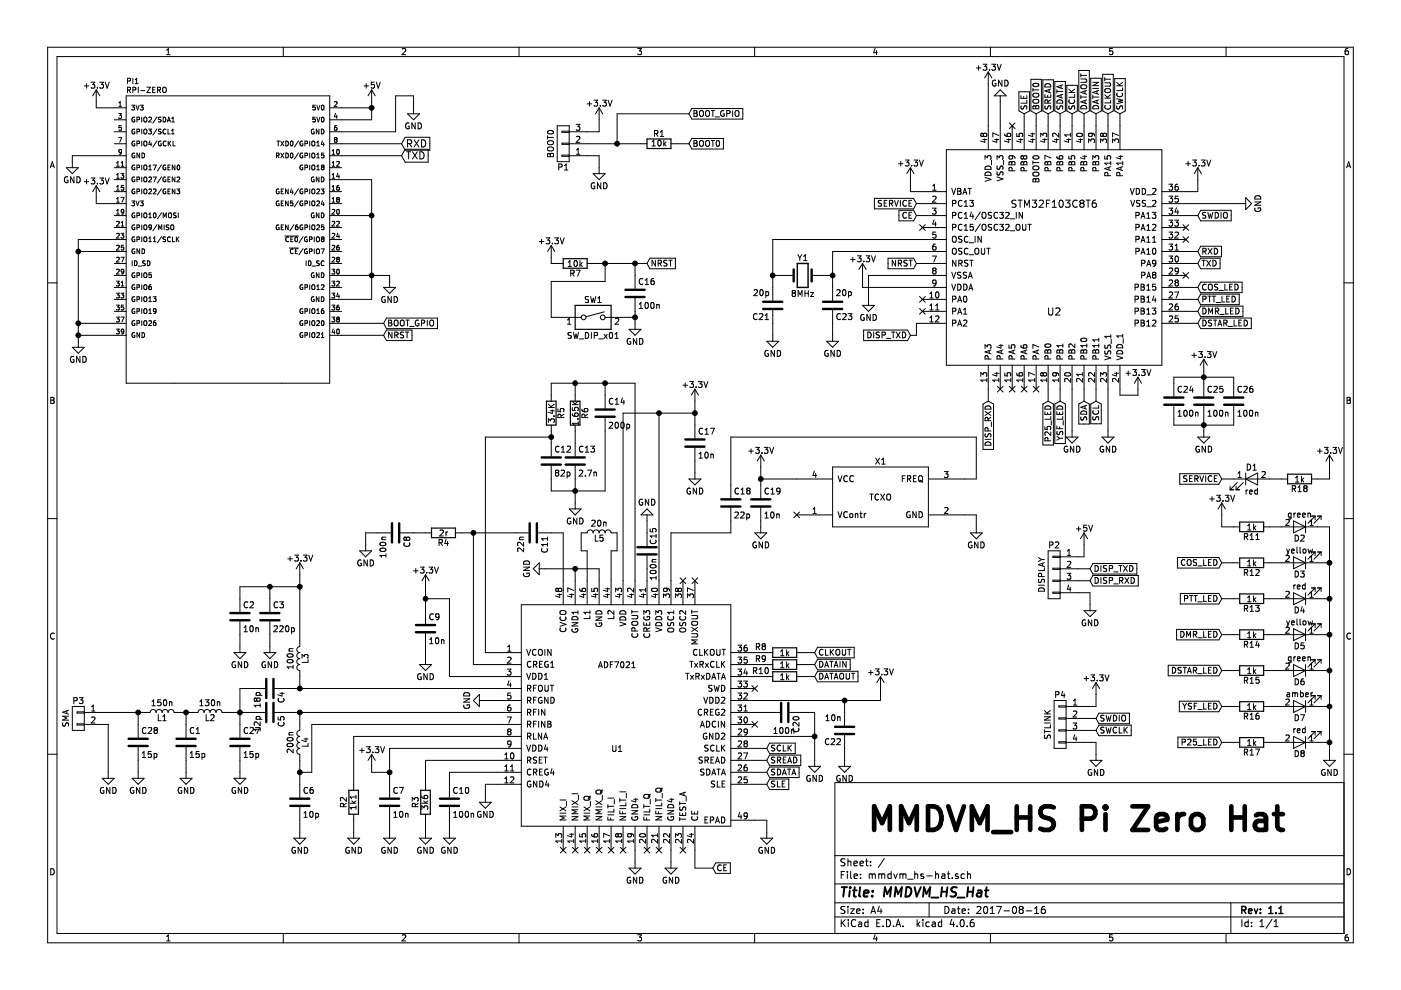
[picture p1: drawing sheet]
<svg xmlns="http://www.w3.org/2000/svg" width="297mm" height="210mm" viewBox="0 0 297 210" stroke-linecap="round" stroke-linejoin="round" font-family="sans-serif">
<g fill="none" stroke="#000" stroke-width=".21">
<path d="M10.1 10h276.8v189.9h-276.8zM12.1 12h272.9v185.9h-272.9zM17.9 18.2h.9M18.4 17.7v1M19.3 17.4h.8l-.4 .5 .4 .1v.6l-.2 .1-.6-.1M20.4 19.1v3.8h6.4M20.4 19.1l-.8 1.2M20.4 19.1l.8 1.2M20.7 18.6v.1M21.1 17.4h.8l-.4 .5 .4 .1v.6l-.2 .1-.6-.1M22.3 17.4l.4 1.3 .4-1.3M27 19.1l.6-.1v-.4l-.6-.1v1.1"/>
<path d="M27 17.2l.6-.1v-.4l-.6-.1v1.1M27.3 19.1l.4 .5M28.2 16.6v1.1M28.2 19.1l.5-.1 .1-.4-.6-.1v1.1M28.7 17.7h.6M28.7 16.9l.3-.3v1.1M29.3 18.5v1.1M29.9 19.2h.8M31.1 18.5h.8l-.8 1.1h.8M32.4 19h.3M32.9 18.5h-.5v1.1h.5M33.4 19.1l.5-.1 .1-.4-.6-.1v1.1"/>
<path d="M33.7 19.1l.3 .5M34.5 18.6l.3-.1 .4 .1 .1 .7-.3 .3-.5-.1zM35.3 10.7l.4-.4v1.3M35.3 11.6h.8M60.1 10v2M77.2 18.2h.9M77.7 17.7v1M78.8 19.1v6.3h-8.9M78.8 19.1l-.8 1.2M78.8 19.1l.8 1.2M79.4 17.4h-.7v.6h.7v.6l-.2 .1-.5-.1M79.8 17.4l.4 1.3 .4-1.3"/>
<path d="M85.3 10.4l.5-.1 .2 .4-.8 .9h.8M110 10v2M135.2 10.3h.8l-.4 .5h.3l.1 .2-.1 .5-.1 .1-.6-.1M160 10v2M185.5 10.2l-.3 1h.8M185.8 10.7v.9M207 14.4h1M207.5 13.9v1M208.4 13.6h.8l-.4 .5 .4 .1v.6l-.2 .1-.6-.1M209.5 15.2v16.5M209.5 15.2l-.7 1.3M209.5 15.2l.8 1.3"/>
<path d="M209.8 14.8v.1M210 10v2M210.3 13.6h.8l-.5 .5 .4 .1v.6l-.2 .1-.5-.1M211.1 17a.59 .59 0 0 0-.7 .6 .59 .59 0 0 0 .7 .6l.1-.5h-.3M211.4 13.6l.4 1.3 .5-1.3M212.1 19.1l1.2 1.2h-2.5zM212.4 17v1.3l-.7-1.3v1.3M213 17a.64 .64 0 0 1 .8 .6 .64 .64 0 0 1-.8 .7zM216 19.5h2.3v4l-1.2 .6-1.1-.6zM218.6 16.8h2.2v6.7l-1.1 .6-1.1-.6zM219 18.7v.7M219 19.1h1.2"/>
<path d="M219.1 19.9l.7-.1a.44 .44 0 0 1 .4 .5l-.1 .2-.7 .1-.3-.2zM219.1 17.8a.7 .7 0 0 1 1.1 .3 .69 .69 0 0 1-.6 .3 .69 .69 0 0 1-.6-.5zM221.1 16.9h2.2v6.6l-1.1 .6-1.1-.6zM221.6 18a.66 .66 0 0 1 .8-.2 .66 .66 0 0 1 .4 .6h-1.3zM222.4 19v.6M222.8 18.9l-1.3 .4 1.3 .4M223.6 17.3h2.3v6.2l-1.1 .6-1.2-.6zM224.1 19v.7M224.1 19.4h1.2M225 18.1v.6M225.3 20l-1.2 .4 1.2 .4M225.3 18l-1.2 .4 1.2 .4"/>
<path d="M226.2 18.1h2.2v5.4l-1.1 .6-1.1-.6zM226.6 19.6h1.3M226.6 18.9l.7 .7M227.9 18.9l-.8 .5M228.7 14.9h2.3v8.6l-1.2 .6-1.1-.6zM229.2 15.6v.7M229.2 16.7h.9l.3 .3v.2l-.3 .3h-.9M229.2 16h1.2M229.2 18.2l.8-.2a.44 .44 0 0 1 .4 .5l-.2 .2-.6 .1-.4-.2zM230 19.3v.6M230.4 19.2l-1.2 .4 1.2 .4M231.3 16.6h2.2v6.9l-1.1 .6-1.1-.6z"/>
<path d="M231.7 17.5h1.2l-1.2 .7h1.2M231.7 18.7h1.2M232.6 19.3v.6M232.9 19.2l-1.2 .4 1.2 .4M233.8 15.8h2.2v7.7l-1.1 .6-1.1-.6zM234.2 17.6h1l.3 .2v.2l-.3 .3h-1M234.2 16.4v.7M234.2 16.8h1.3M234.3 19l.7-.2a.44 .44 0 0 1 .5 .5l-.2 .3h-.7l-.3-.1zM235.9 10.3h-.6l-.1 .6 .6-.1 .2 .5-.3 .3-.5-.1M236.3 16.7h2.3v6.8l-1.1 .6-1.2-.6zM236.8 18.2h1.2"/>
<path d="M236.8 17.5l.7 .7M236.9 19.7a.56 .56 0 0 0 .5 .8 .56 .56 0 0 0 .5-.8M238 18.6v.6h-1.2M238 17.5l-.7 .5M259.9 10v2M285.8 10.3h-.4l-.2 .3v.7l.2 .3 .4-.1 .1-.5-.1-.2h-.4l-.2 .2M10.7 35.6l.4-1.3 .4 1.3M10.8 35.2h.6M14.1 35.6h2.5l-1.3 1.2zM14.4 37.5a.59 .59 0 0 0-.8 .6 .59 .59 0 0 0 .8 .6v-.5h-.2M15.7 37.5v1.3l-.7-1.3v1.3M16.3 37.5a.64 .64 0 0 1 .7 .6 .64 .64 0 0 1-.7 .7z"/>
<path d="M17.9 38.5h.9M18.4 38v1M19.3 37.7h.8l-.4 .5 .4 .1v.6l-.2 .1-.6-.1M20.4 39.4v3.8h6.4M20.4 39.4l-.8 1.2M20.4 39.4l.8 1.2M20.7 38.9v.1M21.1 37.7h.8l-.4 .5 .4 .1v.6l-.2 .1-.6-.1M22.3 37.7l.4 1.3 .4-1.3M24.2 30.5h2.6M24.2 27.9h2.6M24.2 25.4h2.6"/>
<path d="M24.2 35.6h2.6M24.2 38.1h2.6M24.7 35.2h.6M24.7 34.5l.3-.3v1M24.7 37.1l.3-.3v1M24.7 39.6l.3-.3v1M24.7 37.8h.6M25.2 29.2h.6l-.4 1M25.2 24.1h.6l-.4 .4 .3 .1v.4h-.5M25.2 22.6h.6M25.2 21.8l.3-.3v1.1M25.6 36.8h.6l-.3 .4 .3 .1v.4h-.6"/>
<path d="M25.7 35.2h.5M25.7 34.5l.3-.3v1M25.7 26.6h-.4l-.1 .5 .5-.1v.5h-.5M25.8 32.1l-.2 .2h-.3v-.6h.3l.2 .2-.1 .6-.4 .2M26.2 39.3h-.5v.5l.5-.1v.5h-.5M26.8 33h-11.5v2.6M26.8 20.3h43.1v60.9h-43.1zM27.9 22.3h.6l-.3 .4 .3 .1v.4h-.6M28.5 32.5a.45 .45 0 0 0-.5 .5 .45 .45 0 0 0 .6 .4v-.4h-.2M28.5 37.6a.45 .45 0 0 0-.5 .5 .45 .45 0 0 0 .6 .3v-.3h-.2M28.5 35a.45 .45 0 0 0-.5 .5 .45 .45 0 0 0 .6 .4v-.3h-.2M28.5 30a.45 .45 0 0 0-.5 .4 .45 .45 0 0 0 .6 .4v-.3h-.2"/>
<path d="M28.5 27.4a.45 .45 0 0 0-.5 .5 .45 .45 0 0 0 .6 .4v-.3h-.2M28.5 24.9a.45 .45 0 0 0-.5 .5 .45 .45 0 0 0 .6 .4v-.4h-.2M28.8 22.3l.4 1 .3-1M29 35.5h.5v-.5h-.5v1M29 30.5l.5-.1v-.4l-.5-.1v1M29 27.9h.5v-.5h-.5v1M29 25.4l.5-.1v-.4l-.5-.1v1.1M29 38.1l.5-.1v-.4l-.5-.1v1M29.6 32.5v1l-.6-1v1M29.7 22.3h.7l-.4 .4 .3 .1v.4h-.6M30.1 24.8v1.1M30.1 27.4v1"/>
<path d="M30.1 29.9v1M30.1 35v1M30.1 37.5v1M30.1 32.5a.51 .51 0 0 1 .6 .5 .51 .51 0 0 1-.6 .5zM30.6 37.6l.3-.1 .2 .2v.5l-.2 .3-.4-.1zM30.6 35h.3l.2 .1v.6l-.2 .3-.4-.1zM30.6 27.4h.3l.2 .1v.6l-.2 .3-.4-.2zM30.6 30l.3-.1 .2 .2v.5l-.2 .3-.4-.1zM30.6 24.9l.3-.1 .2 .2v.5l-.2 .4-.4-.2zM31.5 27.4h.6l-.3 .4 .3 .1v.4h-.6M31.6 37.6l.3-.1 .2 .3-.6 .7h.6M31.6 36h.5"/>
<path d="M31.6 24.9l.3-.1 .2 .3-.6 .8h.6M31.6 35.3l.2-.3v1M31.8 29.9l-.2 .7h.6M32 30.2v.7M32.5 35h.6l-.4 1M32.5 37.5h.6l-.4 1M33.3 24.8l-.9 1.3M33.3 27.3l-.9 1.3M33.3 29.9l-.9 1.3M34.1 30a.45 .45 0 0 0-.5 .4 .45 .45 0 0 0 .6 .4v-.3h-.2M34.1 27.4h-.4l-.1 .4a.43 .43 0 0 1 .5 .5h-.5M34.1 24.9h-.4l-.1 .3a.43 .43 0 0 1 .5 .6h-.5"/>
<path d="M34.2 34.9l-.8 1.4M34.2 37.5l-.8 1.3M34.6 24.8a.51 .51 0 0 1 .6 .5 .51 .51 0 0 1-.6 .6zM35.1 37.6a.45 .45 0 0 0-.6 .5 .45 .45 0 0 0 .7 .3v-.3h-.2M35.1 35a.45 .45 0 0 0-.6 .5 .45 .45 0 0 0 .7 .4v-.3h-.2M35.2 27.5a.44 .44 0 0 0-.7 .4 .44 .44 0 0 0 .7 .4M35.2 30a.44 .44 0 0 0-.6 .4 .44 .44 0 0 0 .6 .4M35.5 25.9l.3-1.1 .3 1.1M35.6 25.6h.4M35.6 27.4v1h.5M35.6 35.5h.3M35.6 38h.3"/>
<path d="M35.7 29.9v1M35.8 30.3l.4 .6M36.1 37.5h-.5v1h.5M36.1 35h-.5v1h.5M36.2 29.9l-.5 .6M36.4 28.4h.5M36.4 27.7l.3-.3v1M36.4 25.9h.6M36.4 25.1l.3-.3v1.1M36.7 29.9v1h.5M37.1 35v1l-.6-1v1M37.1 37.5v1l-.6-1v1"/>
<path d="M37.5 37.6l.4-.1 .2 .3-.6 .7h.6M37.6 35.1l.2-.1a.49 .49 0 0 1 .3 .5 .49 .49 0 0 1-.4 .5l-.2-.4zM58.6 33l.5-.1v-.4h-.5v1M58.7 29.9h.6M58.8 33l.4 .5M59 29.9v1M59.5 29.9l.7 1M59.5 32.5l.7 1M60.2 29.9l-.7 1M60.2 32.5l-.7 1M60.6 29.9a.51 .51 0 0 1 .6 .5 .51 .51 0 0 1-.6 .5zM60.6 32.5a.51 .51 0 0 1 .6 .5 .51 .51 0 0 1-.6 .5z"/>
<path d="M61.6 30l.2-.1a.49 .49 0 0 1 .3 .5 .49 .49 0 0 1-.4 .5l-.1-.3zM61.6 32.6l.2-.1a.49 .49 0 0 1 .3 .5 .49 .49 0 0 1-.4 .4l-.1-.3zM63.3 29.9l-.9 1.3M63.3 32.4l-.9 1.3M64.1 32.5a.45 .45 0 0 0-.5 .5 .45 .45 0 0 0 .6 .4v-.4h-.2M64.1 35a.45 .45 0 0 0-.5 .5 .45 .45 0 0 0 .6 .4v-.3h-.2M64.1 30a.45 .45 0 0 0-.5 .4 .45 .45 0 0 0 .6 .4v-.3h-.2M64.7 35.5h.4v-.5h-.4v1M64.7 30.5l.4-.1v-.4l-.4-.1v1M64.7 33l.4-.1v-.4h-.4v1M65.7 29.9v1M65.7 32.5v1"/>
<path d="M65.7 35v1M66.2 35h.3l.2 .1 .1 .6-.3 .3-.3-.1zM66.2 30l.3-.1 .2 .2 .1 .5-.3 .3-.3-.1zM66.2 32.5h.3l.2 .1 .1 .5-.3 .4-.3-.2zM66.6 37.6a.45 .45 0 0 0-.6 .5 .45 .45 0 0 0 .6 .3v-.3h-.2M66.6 27.4a.45 .45 0 0 0-.6 .5 .45 .45 0 0 0 .6 .4v-.3h-.2M66.8 22.3h-.4l-.1 .5 .5-.1v.5h-.5M66.8 24.8h-.4l-.1 .5h.5v.5h-.5M67.2 36h.5M67.2 30.9h.5M67.2 22.3l.3 1 .3-1M67.2 24.8l.3 1.1 .3-1.1"/>
<path d="M67.2 30.2l.2-.3v1M67.2 32.8l.2-.3v1M67.2 35.3l.2-.3v1M67.2 33.5h.5M67.6 27.4v1l-.5-1v1M67.6 37.5v1l-.5-1v1M68.1 37.5a.51 .51 0 0 1 .6 .5 .51 .51 0 0 1-.6 .5zM68.1 27.4a.51 .51 0 0 1 .6 .5 .51 .51 0 0 1-.6 .5zM68.2 24.9l.2-.1a.49 .49 0 0 1 .3 .6 .49 .49 0 0 1-.4 .4l-.2-.3zM68.2 22.4l.2-.1a.49 .49 0 0 1 .3 .5 .49 .49 0 0 1-.4 .5l-.2-.4zM68.3 35.4l-.2 .2 .2 .4 .4-.1v-.4l-.2-.1M68.3 35.4h.2"/>
<path d="M68.3 35.4l-.2-.2 .2-.2 .4 .1-.2 .3M68.4 29.9l-.3 .7h.6M68.6 30.2v.7M68.7 32.5h-.5l-.1 .4h.5l.1 .5h-.6M69.9 38.1h8.9v25.4h-8.9M69.9 33h15.2M69.9 30.5h15.2M69.9 22.9h8.9M69.9 35.6h2.5M70.4 32.7h.6M70.4 32l.3-.3v1M70.4 34.5l.3-.3v1"/>
<path d="M70.4 37.1l.3-.3v1M70.4 39.6l.3-.3v1M70.4 35.2h.6M70.4 37.8h.6M70.9 21.6l.4-.1 .2 .3-.7 .8h.7M71.1 29.6h.2M71.1 29.6l-.2 .2 .2 .4 .3-.1v-.4l-.1-.1M71.1 29.6l-.2-.2 .2-.2 .3 .1-.1 .3M71.1 24l-.2 .8h.6M71.4 34.3l.4-.1 .1 .3-.6 .7h.6M71.4 26.6l-.4 .1-.1 .7 .2 .2 .3-.1v-.5h-.3l-.2 .2M71.4 24.4v.7"/>
<path d="M71.5 31.8l.1-.1a.49 .49 0 0 1 .4 .5 .49 .49 0 0 1-.5 .5l-.1-.4zM71.6 36.7l-.2 .8h.6M71.9 39.3l-.4 .1-.1 .7 .2 .2 .3-.1v-.5h-.3l-.2 .2M71.9 37.1v.7M85.9 31.6h4.9v2.8h-4.9l-.8-1.4zM85.9 29.1h5.2v2.7h-5.2l-.8-1.3zM86.2 32.2h.9M86.4 30.5l.7-.1 .2-.3-.1-.3-.2-.2h-.6v1.6M86.4 24.1h2.5l-1.2 1.3zM86.6 32.2v1.5M86.7 26.1a.59 .59 0 0 0-.7 .6 .59 .59 0 0 0 .7 .6l.1-.5h-.3M86.8 30.5l.5 .7"/>
<path d="M87.5 32.2l1 1.5M87.7 24.1v-3.8h-3.8v7.6h-14M87.8 29.6l1 1.6M88 26.1v1.2l-.7-1.2v1.2M88.5 32.2l-1 1.5M88.6 26.1a.64 .64 0 0 1 .8 .6 .64 .64 0 0 1-.8 .6zM88.8 29.6l-1 1.6M89 32.2a.77 .77 0 0 1 .9 .7 .77 .77 0 0 1-.9 .8zM89.4 29.6a.77 .77 0 0 1 .9 .8 .77 .77 0 0 1-.9 .8zM116.1 28.8v.7M116.1 29.1h1.3M116.1 27.9a.76 .76 0 0 1 1.3 .2 .74 .74 0 0 1-1.3-.1z"/>
<path d="M116.1 30l.8-.2a.42 .42 0 0 1 .4 .3 .42 .42 0 0 1 0 .4l-.4 .2-.6-.1-.2-.2zM116.1 31.3l.8-.1a.42 .42 0 0 1 .4 .2 .42 .42 0 0 1 0 .4l-.4 .2-.6-.1-.2-.2zM116.2 32.6h.2l.3 .2 .1-.2h.4l.2 .6h-1.3zM116.7 32.8v.4M118.1 26.7h2.6v7.6h-2.6zM118.5 35.4h.6v-.5l-.6-.1v1.2M119.7 36h.7M119.7 35.1l.3-.3v1.2M120.7 32.9h-1.5v.2h1.5M120.7 33h6.3v3.8M120.7 27.8h-1.5v.3h1.5M120.7 30.3h-1.5v.3h1.5"/>
<path d="M120.7 30.5h16.5M122.2 26.4h.7l-.4 .4 .4 .1v.6l-.2 .1-.5-.1M122.2 29l.5-.1 .2 .4-.7 .9h.7M122.2 32.7h.7M122.2 31.8l.4-.4v1.3M124.5 22h1M125 21.5v1M125.8 36.8h2.5l-1.3 1.3zM125.9 21.2h.8l-.4 .5 .4 .1v.6l-.2 .1-.6-.1M126.1 38.8a.59 .59 0 0 0-.8 .6 .59 .59 0 0 0 .8 .5v-.4h-.2M127 22.9v5h-6.3M127 22.9l-.7 1.2"/>
<path d="M127 22.9l.8 1.2M127.3 22.4v.1M127.4 38.8v1.2l-.7-1.2v1.2M127.8 21.2h.8l-.5 .5 .4 .1v.6l-.2 .1-.5-.1M128 38.8a.64 .64 0 0 1 .7 .6 .64 .64 0 0 1-.7 .6zM128.9 21.2l.4 1.3 .5-1.3M138.2 31h.8M138.2 30l.4-.3v1.3M138.8 28.3l.6-.1v-.4l-.6-.1v1.2M139.1 28.3l.4 .6M139.6 29.8l.1-.1a.67 .67 0 0 1 .5 .6 .67 .67 0 0 1-.5 .7l-.2-.5zM140 28.9h.7"/>
<path d="M140 28l.4-.3v1.2M140.7 29.7v1.3M140.9 30.5l.3 .5M141.2 30.1l-.5 .5M142.3 30.5h3.8M146.1 24.1h-15.3v6.4M146.7 23h10.8v2.2h-10.8l-.6-1.1zM146.7 29.4h6.7v2.2h-6.7l-.6-1.1zM147.1 30.4h.4M147.1 29.8h.4l.3 .2-.3 .4h.2l.1 .4-.2 .2h-.5zM147.1 23.4h.4l.3 .3-.3 .3 .2 .1 .1 .3-.2 .3h-.5zM147.1 24h.4"/>
<path d="M148.5 23.5l.1-.1a.41 .41 0 0 1 .5 .5v.4a.44 .44 0 0 1-.5 .4l-.3-.4zM148.5 29.8h.1a.41 .41 0 0 1 .5 .4v.4a.44 .44 0 0 1-.5 .4l-.3-.4zM149.8 23.5l.1-.1a.41 .41 0 0 1 .5 .5v.4a.44 .44 0 0 1-.5 .4l-.3-.4zM149.8 29.8h.1a.41 .41 0 0 1 .5 .4v.4a.44 .44 0 0 1-.5 .4l-.3-.4zM150.8 29.8h.7M150.8 23.4h.7M151.1 23.4v1.3M151.1 29.8v1.2M151.6 24.8h.9M152 29.9l.1-.1a.67 .67 0 0 1 .5 .6 .67 .67 0 0 1-.5 .6l-.3-.4zM153.5 23.5a.57 .57 0 0 0-.7 .6 .57 .57 0 0 0 .8 .5v-.4h-.3M154.1 24.1l.6-.1 .1-.1-.1-.4-.6-.1v1.3"/>
<path d="M155.3 23.4v1.3M156 23.5l.1-.1a.41 .41 0 0 1 .6 .5v.4a.44 .44 0 0 1-.6 .4l-.3-.4zM190.5 34.7h1M191 34.2v1M191.9 33.9h.8l-.4 .5 .4 .1v.6l-.2 .1-.6-.1M193 35.6v5h7.6M193 35.6l-.7 1.2M193 35.6l.8 1.2M193.3 35.1v.1M193.8 33.9h.8l-.5 .5 .4 .1v.6l-.2 .1-.5-.1M194.9 33.9l.4 1.3 .5-1.3M197.8 39.4l.3-.3v1.2"/>
<path d="M200.6 31.7h45.7v45.7h-45.7zM201.8 39.9l.4 1.3 .4-1.3M203.1 39.9h.4l.2 .3-.2 .3 .2 .2 .1 .3-.3 .2h-.4zM205.2 39.9h.8M205.6 39.9v1.3M208.4 29.6h.8M208.5 28.5l-.2-.3-.3 .3 .1 .4 .2 .1 .2-.3M208.5 28.5l.2-.3 .4 .1 .1 .2v.2l-.2 .3-.4-.1-.1-.2M208.5 28.5v.2M208.8 29.4v.8l-.9-.3M208.8 33.8v-.8l.5 .4 .1-.3h.6l.1 .1-.1 .6M208.8 37.6l1.3 .4-1.3 .4"/>
<path d="M208.9 36.7a.69 .69 0 0 1 .8-.2 .69 .69 0 0 1 .4 .7h-1.3zM208.9 35.4a.69 .69 0 0 1 .8-.2 .69 .69 0 0 1 .4 .7h-1.3zM210.2 34v.9M210.9 29.6h.9M211.3 29.4v.8l-.9-.3M211.4 33.8v-.8l.5 .4 .1-.3h.5l.2 .1-.2 .6M211.4 37.5l1.3 .4-1.3 .4M211.4 35.2v.6l.5 .1a.54 .54 0 0 1 .6-.7l.2 .2-.1 .5M211.4 36.4v.6l.5 .1a.54 .54 0 0 1 .6-.6l.2 .1-.1 .5M211.8 28.7l-1.3-.5v.8M212.1 20.3v11.4M212.8 34v.9"/>
<path d="M213 28.4l.1 .3 .2 .2 .7 .1 .3-.3-.1-.4-.6 .1-.1 .3 .2 .3M213.4 29.6h.9M213.9 29.4v.8l-.9-.3M214 26.1l1.2 1.2M214 34.3h.3l.2 .2 .1-.2h.5l.1 .6h-1.3zM214.5 33l.2 .2-.1 .4-.6 .1-.1-.5 .3-.2 .7 .1 .3 .3v.2M214.5 34.5v.4M214.6 36.2l-.1-.6h-.5l-.1 .6h1.3M214.6 26.7v5M215.2 26.1l-1.2 1.2M215.6 28.3v.6l.6 .1v-.7h.5l.1 .2-.1 .5M216 29.6h.8"/>
<path d="M216.4 29.4v.8l-.9-.3M216.5 20.3v.6h1.2v-.6M216.5 22.4v.5l.2 .2 .3-.1 .2-.5h.4l.1 .2-.1 .4M216.6 34.3h.2l.2 .2 .2-.2h.4l.1 .6h-1.2zM217 33.2l-.2-.2-.3 .2 .1 .5h.2l.2-.2M217 33.2l.2-.2 .4 .1 .1 .1v.3l-.2 .2h-.4l-.1-.2M217 33.2v.3M217 20.4v.5M217 34.5v.4M217.1 36.2l-.1-.6h-.4l-.1 .6h1.2M217.1 24.1v7.6M217.7 21.3v.6h-1.2"/>
<path d="M218.5 29.6h.9M218.5 28.4h.9M218.9 29.4v.8l-.9-.3M218.9 28.2v.8l-.9-.3M219 34.1v.7M219 34.5h1.3M219.1 35.4l.7-.2a.42 .42 0 0 1 .4 .2 .42 .42 0 0 1 0 .4l-.4 .2h-.6l-.2-.3zM219.1 36.7l.7-.2a.42 .42 0 0 1 .4 .2 .42 .42 0 0 1 0 .5l-.4 .1h-.6l-.2-.2zM219.1 33.2a.76 .76 0 0 1 1.2 .2 .74 .74 0 0 1-1.3-.1zM219.1 21.2l.7-.1a.44 .44 0 0 1 .4 .5l-.1 .2-.7 .1-.3-.2zM219.1 22.5l.3-.1 .2 .3v-.2l.4-.1 .2 .2v.5h-1.2zM219.1 37.9h.3l.2 .2 .1-.2h.4l.2 .6h-1.3z"/>
<path d="M219.6 22.7v.4M219.6 38.1v.4M219.7 24.1v7.6M220.6 29v-.8l.5 .5 .1-.4h.6l.1 .2-.1 .5M221.1 29.6h.8M221.5 29.4v.8l-.9-.3M221.5 20v.6h1.3v-.6M221.6 22.4l-.1 .5 .3 .2 .3-.1 .2-.5h.4l.1 .2-.1 .4M221.6 34.3h.3l.2 .2 .1-.2h.5l.1 .6h-1.3zM222.1 20.2v.4M222.1 34.5v.4M222.2 21.9l-.1-.6-.2-.1h-.3l-.1 .7h1.3"/>
<path d="M222.2 36.2l-.1-.6h-.5l-.1 .6h1.3M222.2 24.1v7.6M222.8 21.2l-.6 .4M222.8 33.5l-1.3-.5v.8M223.6 29.6h.9M224 29.4v.8l-.9-.3M224.1 33.1v.4l.3 .2h.7l.2-.2-.1-.4h-.6v.4l.2 .2M224.1 22.4v.5l.2 .2 .3-.1 .2-.5h.4l.1 .2-.1 .4M224.1 21.4a.66 .66 0 0 1 .8-.2 .66 .66 0 0 1 .4 .7h-1.2zM224.2 34.3h.2l.3 .2 .1-.2h.4l.1 .6h-1.2zM224.5 28.2v.8l-1-.8-.3 .3 .1 .5M224.7 34.5v.4"/>
<path d="M224.7 36.2v-.6h-.5l-.1 .6h1.2M224.8 24.1v7.6M225 20.1v.6M226.1 29.6h.9M226.6 29.4v.8l-.9-.3M226.6 33.1v.6h.6v-.6h.6l.1 .1-.1 .5M226.7 22.4l-.1 .5 .2 .2 .3-.1 .3-.5h.3l.2 .2-.1 .4M226.7 21.2a.56 .56 0 0 0 .5 .8 .56 .56 0 0 0 .5-.8M226.7 34.3h.3l.2 .2 .1-.2h.5l.1 .6h-1.3zM227 28.2v.8M227 28.6h-1.3l.4 .4M227.2 34.5v.4"/>
<path d="M227.3 36.2l-.1-.6h-.5l-.1 .6h1.3M227.3 24.1v7.6M227.9 20v.6h-1.3M228.3 28.4a.76 .76 0 0 1 1.2 .3 .74 .74 0 0 1-1.2-.2zM228.7 29.6h.8M229.1 29.4v.8l-.9-.3M229.2 20.2v.7M229.2 20.6h1.2M229.2 22.6a.66 .66 0 0 1 .8-.2 .66 .66 0 0 1 .4 .7h-1.2zM229.3 34.3h.2l.2 .2 .2-.2h.4l.1 .6h-1.2zM229.6 33.1h.8M229.7 34.5v.4"/>
<path d="M229.8 36.2l-.1-.6h-.4l-.1 .6h1.2M229.8 24.1v7.6M230 33v.7l-.9-.3M230 21.3v.6M230.4 21.2l-1.2 .4 1.2 .4M230.8 30.2v-.7l.5 .4 .1-.4h.5l.2 .2-.2 .5M231.3 28.2l.3 .3-.1 .4h-.6l-.1-.4 .2-.3 .8 .1 .3 .3v.3M231.7 33.8v-.8l.5 .4 .1-.3h.5l.2 .1-.2 .6M231.7 20.2v.7M231.7 20.6h1.2M231.7 22.6a.66 .66 0 0 1 .8-.2 .66 .66 0 0 1 .4 .7h-1.2zM231.8 34.3h.2l.3 .2 .1-.2h.4l.2 .6h-1.3z"/>
<path d="M232.3 34.5v.4M232.4 36.2l-.1-.6h-.5l-.1 .6h1.3M232.4 24.1v7.6M232.6 21.3v.6M232.9 21.2l-1.2 .4 1.2 .4M233.3 30.2v-.7l.5 .4 .1-.4h.6l.1 .2-.1 .5M233.9 28.5l-.3-.3-.3 .3 .1 .4 .2 .1 .3-.3M233.9 28.5l.2-.3 .4 .1 .1 .2v.2l-.2 .3-.4-.1-.1-.2M233.9 28.5v.2M234.2 33.1v.6h.6v-.6h.6l.1 .1-.1 .5M234.2 20.8h1.3M234.2 20.1l.7 .7"/>
<path d="M234.3 22.4a.56 .56 0 0 0 .5 .7 .56 .56 0 0 0 .5-.7M234.9 37.3l-.1-.7h-.5l-.1 .7h1.3M234.9 24.1v7.6M235.1 35.5v.5M235.5 21.2v.6h-1.3M235.5 20.1l-.7 .5M235.5 34.2v.7M235.5 34.6h-1.3l.4 .3M235.5 35.3l-1.3 .5 1.3 .4M235.9 30.2v-.7l.5 .4 .1-.4h.5l.2 .2-.2 .5M236.8 20.9l1.2 .3-.9 .3 .9 .2-1.2 .3M236.8 22.4v.5l.2 .2 .3-.1 .2-.5h.4l.1 .2-.1 .4"/>
<path d="M237.2 28.7l-1.3-.5v.8M237.2 33.1h.8M237.4 37.3v-.7h-.5l-.1 .7h1.2M237.5 24.1v7.6M237.6 33v.7l-.9-.3M237.7 35.5v.5M238 34.2v.7M238 35.3l-1.2 .5 1.2 .4M238 34.6h-1.2l.3 .3M239.6 39.9l.4 1.3 .5-1.3M240.9 39.9a.64 .64 0 0 1 .7 .7 .64 .64 0 0 1-.7 .6zM242.2 39.9a.64 .64 0 0 1 .7 .7 .64 .64 0 0 1-.7 .6z"/>
<path d="M247.8 39.1h.8l-.4 .4 .4 .1v.6l-.2 .1-.6-.1M249.7 39.1h-.3l-.2 .3-.1 .7 .3 .2 .4-.1-.1-.6-.3-.1-.3 .3M251.4 34.7h1M251.9 34.2v1M252.9 33.9h.8l-.5 .5 .4 .1v.6l-.2 .1-.5-.1M254 35.6v5h-7.7M254 35.6l-.8 1.2M254 35.6l.7 1.2M254.2 35.1v.1M254.7 33.9h.8l-.5 .5 .4 .1v.6l-.1 .1-.6-.1M255.9 33.9l.4 1.3 .4-1.3M285.5 35.6l.4-1.3 .5 1.3"/>
<path d="M285.6 35.2h.6M10.1 60h2M16.6 53.3h10.2M24.2 40.6h2.6M24.2 45.7h2.6M24.2 48.2h2.6M24.2 55.9h2.6M24.2 58.4h2.6M24.7 59.6h.6l-.3 .4 .3 .1v.4h-.6M24.7 40.3h.6M24.7 42.9h.6M24.7 45.4h.6"/>
<path d="M24.7 49.6l.4-.1 .2 .3-.6 .7h.6M24.7 52.1l.4-.1 .2 .3-.6 .7h.6M24.7 57.2l.4-.1 .2 .3-.6 .7h.6M24.7 54.6l.4-.1 .2 .3-.6 .8h.6M24.7 47l.4-.1 .2 .3-.6 .7h.6M24.7 42.2l.3-.4v1.1M24.7 44.7l.3-.3v1M25.6 49.5h.6l-.3 .3 .3 .1v.5h-.6M25.6 41.8h.7l-.4 1.1M25.6 54.5h.7l-.4 1.1M25.7 47.9h.5M25.7 47.2l.3-.3v1"/>
<path d="M25.7 59.9l.3-.3v1M26.2 52h-.5v.5l.5-.1v.5h-.5M26.2 44.8l-.1 .2h-.3v-.6h.3l.1 .2v.6l-.4 .2M26.2 57.5l-.1 .2h-.3v-.6h.3l.1 .2v.6l-.4 .2M26.8 50.8h-10.2v22.8M27.9 42.6h.6l-.3 .4 .3 .1v.4h-.6M28 55.3v1M28.5 55.3a.51 .51 0 0 1 .6 .5 .51 .51 0 0 1-.6 .5zM28.5 40.1a.45 .45 0 0 0-.5 .5 .45 .45 0 0 0 .6 .4v-.3h-.2M28.5 57.9a.45 .45 0 0 0-.5 .5 .45 .45 0 0 0 .6 .4v-.4h-.2M28.5 45.2a.45 .45 0 0 0-.5 .5 .45 .45 0 0 0 .6 .4v-.4h-.2M28.5 47.7a.45 .45 0 0 0-.5 .5 .45 .45 0 0 0 .6 .4v-.3h-.2"/>
<path d="M28.5 50.3a.45 .45 0 0 0-.5 .4 .45 .45 0 0 0 .6 .4v-.3h-.2M28.5 52.8a.45 .45 0 0 0-.5 .5 .45 .45 0 0 0 .6 .4v-.4h-.2M28.8 42.6l.4 1 .3-1M29 45.7l.5-.1v-.4l-.5-.1v1.1M29 48.2h.5v-.5h-.5v1M29 50.8l.5-.1v-.4l-.5-.1v1M29 58.4l.5-.1v-.4l-.5-.1v1.1M29 40.6h.5v-.5h-.5v1M29.3 56.4h.7M29.6 52.8v1l-.6-1v1M29.7 42.6h.7l-.4 .4 .3 .1v.4h-.6M30.1 40.1v1"/>
<path d="M30.1 45.1v1.1M30.1 47.7v1M30.1 50.2v1M30.1 57.8v1.1M30.1 52.8a.51 .51 0 0 1 .6 .5 .51 .51 0 0 1-.6 .5zM30.6 57.9l.3-.1 .2 .2v.5l-.2 .4-.4-.2zM30.6 47.7h.3l.2 .1v.6l-.2 .3-.4-.1zM30.6 45.2l.3-.1 .2 .2v.5l-.2 .4-.4-.2zM30.6 40.1h.3l.2 .1v.6l-.2 .3-.4-.2zM30.6 50.3l.3-.1 .2 .2v.5l-.2 .3-.4-.1zM30.8 55.4h-.5v.3a.43 .43 0 0 1 .5 .5l-.6 .1M31.2 55.3a.51 .51 0 0 1 .6 .5 .51 .51 0 0 1-.6 .5z"/>
<path d="M31.6 40.2l.3-.1 .2 .3-.6 .7h.6M31.6 46.2h.5M31.6 45.5l.2-.4v1.1M31.6 50.5l.2-.3v1M31.6 51.2h.5M32.1 57.8h-.5v.5h.4l.1 .5h-.5M32.1 48.1l-.2 .2h-.3v-.6h.3l.2 .2v.6l-.5 .2M32.5 40.2l.4-.1 .2 .3-.6 .7h.6M32.5 51.2h.6M32.5 50.5l.3-.3v1M32.6 45.2l.1-.1a.49 .49 0 0 1 .4 .6 .49 .49 0 0 1-.5 .4l-.1-.3zM33.3 47.6l-.9 1.4"/>
<path d="M33.6 48.7v-1l.4 .7 .3-.7v1M34.2 50.2l-.8 1.3M34.2 40l-.8 1.3M34.2 45.1l-.8 1.3M34.6 46.2v-1.1l.3 .8 .4-.8v1.1M34.8 47.7v1M35.1 40.1a.45 .45 0 0 0-.6 .5 .45 .45 0 0 0 .7 .4v-.3h-.2M35.1 50.3h-.5v.3a.43 .43 0 0 1 .5 .5l-.6 .1M35.6 40.6h.3M35.8 47.7h-.5v.4a.43 .43 0 0 1 .5 .5l-.6 .1M35.8 45.2l.3-.1 .2 .2 .1 .5-.3 .4-.3-.2zM36.1 40.1h-.5v1h.5"/>
<path d="M36.1 50.3a.44 .44 0 0 0-.6 .4 .44 .44 0 0 0 .6 .4M36.3 47.7h.3l.2 .1 .1 .6-.3 .3-.4-.1zM36.6 50.2v1h.5M37.1 40.1v1l-.6-1v1M37.3 45.2h-.4l-.1 .3a.43 .43 0 0 1 .5 .6h-.5M37.4 50.2v1M37.5 40.1h.6l-.3 .4 .3 .1v.4h-.6M37.5 50.7l.4 .5M37.8 45.1v1.1M37.9 50.2l-.5 .6M59.1 40.1a.45 .45 0 0 0-.5 .5 .45 .45 0 0 0 .6 .4v-.3h-.2M59.1 42.7a.45 .45 0 0 0-.5 .4 .45 .45 0 0 0 .6 .4v-.3h-.2"/>
<path d="M59.1 47.7a.45 .45 0 0 0-.5 .5 .45 .45 0 0 0 .6 .4v-.3h-.2M59.6 40.6h.4M59.6 43.1h.4M59.6 48.2h.4M60.1 47.7h-.5v1h.5M60.1 40.1h-.5v1h.5M60.1 42.6h-.5v1h.5M60.4 50h2.9M61.1 40.1v1l-.6-1v1M61.1 42.6v1l-.6-1v1M61.1 47.7v1l-.6-1v1M61.2 50.3a.44 .44 0 0 0-.6 .4 .44 .44 0 0 0 .6 .4"/>
<path d="M61.4 52.6h1.9M61.7 50.7h.3M61.8 40l-.2 .8h.6M62 40.4v.7M62.1 42.6h-.5v.5l.4-.1 .1 .5h-.5M62.1 50.2h-.4v1h.4M62.2 52.9a.44 .44 0 0 0-.6 .4 .44 .44 0 0 0 .6 .4M62.3 47.6l-.8 1.4M62.6 50.3l.2-.1a.49 .49 0 0 1 .3 .6 .49 .49 0 0 1-.5 .4l-.1-.3zM62.6 53.2h.4M63.1 47.7l-.3 .1-.2 .7 .2 .2 .4-.1-.1-.5h-.3l-.2 .2M63.1 52.8h-.5v1h.5"/>
<path d="M63.3 40l-.9 1.3M63.3 42.6l-.9 1.3M64.1 40.1a.45 .45 0 0 0-.5 .5 .45 .45 0 0 0 .6 .4v-.3h-.2M64.1 47.7a.45 .45 0 0 0-.5 .5 .45 .45 0 0 0 .6 .4v-.3h-.2M64.1 42.7a.45 .45 0 0 0-.5 .4 .45 .45 0 0 0 .6 .4v-.3h-.2M64.2 50.2l-.8 1.3M64.2 52.7l-.8 1.3M64.7 43.1h.4v-.4l-.4-.1v1M64.7 48.2h.4v-.5h-.4v1M64.7 40.6h.4v-.5h-.4v1M64.9 55.3v1M65.1 50.3a.45 .45 0 0 0-.6 .4 .45 .45 0 0 0 .7 .4v-.3h-.2"/>
<path d="M65.1 52.8a.45 .45 0 0 0-.6 .5 .45 .45 0 0 0 .7 .4v-.4h-.2M65.4 55.3a.51 .51 0 0 1 .6 .5 .51 .51 0 0 1-.6 .5zM65.6 50.8l.5-.1v-.4l-.5-.1v1M65.6 53.3l.5-.1v-.4h-.5v1M65.7 40.1v1M65.7 42.6v1M65.7 47.7v1M66.2 56.4h.7M66.2 40.1h.3l.2 .1 .1 .6-.3 .3-.3-.2zM66.2 42.7l.3-.1 .2 .2 .1 .5-.3 .3-.3-.1zM66.2 47.7h.3l.2 .1 .1 .6-.3 .3-.3-.1zM66.6 57.9a.45 .45 0 0 0-.6 .5 .45 .45 0 0 0 .6 .4v-.4h-.2"/>
<path d="M66.6 45.2a.45 .45 0 0 0-.6 .5 .45 .45 0 0 0 .6 .4v-.4h-.2M66.6 50.2v1M66.6 52.8v1M67.2 42.7l.3-.1 .2 .3-.6 .7h.6M67.2 40.2l.3-.1 .2 .3-.6 .7h.6M67.2 47.8l.3-.1 .2 .3-.6 .7h.6M67.2 50.3l.3-.1 .2 .2v.5l-.2 .3-.4-.1zM67.2 52.8h.3l.2 .1v.6l-.2 .3-.4-.2zM67.6 45.1v1.1l-.5-1.1v1.1M67.6 57.8v1.1l-.5-1.1v1.1M67.7 55.4h-.5v.3a.43 .43 0 0 1 .5 .5l-.6 .1M68.1 40.1h.6l-.3 .4 .3 .1v.4h-.6"/>
<path d="M68.1 52.8h.6l-.4 1M68.1 45.1a.51 .51 0 0 1 .6 .6 .51 .51 0 0 1-.6 .5zM68.1 57.8a.51 .51 0 0 1 .6 .6 .51 .51 0 0 1-.6 .5zM68.3 50.7l-.2 .2 .2 .3 .4-.1v-.3l-.2-.1M68.3 50.7l-.2-.2 .2-.3 .4 .1-.2 .4M68.3 50.7h.2M68.4 42.6l-.3 .7h.6M68.6 42.9v.7M68.7 47.7h-.5l-.1 .5 .5-.1 .1 .5h-.6M68.7 55.4a.44 .44 0 0 0-.6 .4 .44 .44 0 0 0 .6 .4M69.9 40.6h2.5M69.9 43.2h2.5"/>
<path d="M69.9 45.7h8.9M69.9 48.2h2.5M69.9 50.8h2.5M69.9 53.3h2.5M69.9 55.9h2.5M69.9 58.4h12.7v2.5M70.4 57.1h.6l-.4 .4 .4 .1v.4h-.6M70.4 59.6h.6l-.4 .4 .4 .1v.4h-.6M70.4 40.3h.6M70.4 42.9h.6M70.4 44.5l.4-.1 .2 .3-.6 .7h.6M70.4 49.6l.4-.1 .2 .3-.6 .7h.6"/>
<path d="M70.4 52.1l.4-.1 .2 .3-.6 .7h.6M70.4 54.6l.4-.1 .2 .3-.6 .8h.6M70.4 47l.4-.1 .2 .3-.6 .7h.6M70.4 42.2l.3-.4v1.1M71.4 59.7l.4-.1 .1 .3-.6 .7h.6M71.4 47l.4-.1 .1 .3-.6 .7h.6M71.4 42l.2 .3M71.5 44.5l.1-.1a.49 .49 0 0 1 .4 .5 .49 .49 0 0 1-.5 .5l-.1-.4zM71.5 57.2l.1-.1a.49 .49 0 0 1 .4 .5 .49 .49 0 0 1-.5 .4l-.1-.3zM71.5 41.9l.4 .1-.1 .3M71.5 41.9l-.1 .1M71.6 42.3l-.2 .2 .2 .4 .3-.1v-.4l-.1-.1"/>
<path d="M71.6 55l-.2 .2 .2 .4 .3-.1v-.4l-.1-.1M71.6 55l-.2-.2 .2-.3 .3 .1-.1 .4M71.6 42.3h.2M71.6 55h.2M71.6 49.4l-.2 .8h.6M71.9 52l-.4 .1-.1 .7 .2 .2 .3-.1v-.5h-.3l-.2 .2M71.9 49.8v.7M114.3 51.2h1M114.8 50.7v1M115.8 50.4h.8l-.5 .5 .4 .1v.6l-.2 .1-.5-.1M116.9 52.1v3.8h2.5M116.9 52.1l-.8 1.2"/>
<path d="M116.9 52.1l.7 1.2M117.1 51.6v.1M117.6 50.4h.8l-.4 .5 .3 .1v.6l-.1 .1-.6-.1M118.8 50.4l.4 1.3 .4-1.3M120.5 56.5h.7M120.5 55.6l.3-.3v1.2M121 57.9h.6l.1-.5-.7-.1v1.3M121.3 57.9l.4 .7M121.8 55.4l.2-.1a.67 .67 0 0 1 .4 .6 .67 .67 0 0 1-.4 .6l-.3-.5zM122.2 57.3h.8l-.5 1.3M123 55.3v1.2M123.1 56l.3 .5"/>
<path d="M123.4 55.7l-.4 .4M124.5 55.9h12.7M128.3 55.9v3.8h-11.4v7.6h6.3M134.6 55.9v5.3M136.3 59.2a.56 .56 0 0 0-.8 .5 .56 .56 0 0 0 .8 .5M136.8 59.4l.4-.3v1.2M137.8 54.7h5.4v2.3h-5.4l-.6-1.1zM138.6 59.1h-.4l-.1 .3-.1 .7 .2 .2 .5-.1-.1-.6-.4-.1-.2 .3M139 55.2v1.2l-.8-1.2v1.2M139.5 55.8h.6l.2-.2-.1-.3-.7-.1v1.2M139.8 55.8l.5 .6M141.4 55.2h-.4l-.3 .2 .1 .3 .6 .2v.4l-.2 .1-.5-.1"/>
<path d="M141.8 55.2h.7M142.2 55.2v1.2M163.8 58.4h4.5M169.2 54l.4 .6M169.6 54.6v.7M170 54l-.4 .6M170.4 55.3h.7M170.4 54.3l.3-.3v1.3M172.1 58.4h4.4M180.3 55h1M180.8 54.5v1M181.8 54.2h.8l-.5 .5 .4 .1v.6l-.2 .1-.5-.1"/>
<path d="M182.9 55.9v5h17.7M182.9 55.9l-.8 1.2M182.9 55.9l.7 1.2M183.1 55.4v.1M183.6 54.2h.8l-.4 .5 .3 .1v.6l-.1 .1-.6-.1M184.8 54.2l.4 1.3 .4-1.3M185.4 42.1h8.3l.6 1.1-.6 1.1h-8.3zM186.9 42.5h-.4l-.3 .2 .1 .3 .6 .2v.4l-.2 .1h-.5M187.5 43.1h.4M188.1 42.5h-.6v1.2h.6M188.3 54.7h5.4l.6 1.2-.6 1.1h-5.4zM188.6 43.1h.6l.1-.2-.1-.3-.6-.1v1.2"/>
<path d="M188.9 43.1l.4 .6M189.7 42.5l.4 1.2 .4-1.2M189.9 55.2v1.2l-.7-1.2v1.2M190.5 55.8h.5l.2-.2-.1-.3-.6-.1v1.2M190.6 44.6h3.1l.6 1.1-.6 1.1h-3.1zM190.7 55.8l.5 .6M190.9 42.5v1.2M192.2 42.6a.56 .56 0 0 0-.8 .5 .56 .56 0 0 0 .8 .5M192.2 45.1a.56 .56 0 0 0-.8 .5 .56 .56 0 0 0 .8 .5M192.3 55.2h-.4l-.3 .2 .2 .3 .5 .2v.4l-.2 .1-.5-.1M192.7 55.2h.7M192.7 43.1h.4"/>
<path d="M192.7 45.6h.4M193.1 55.2v1.2M193.3 42.5h-.6v1.2h.6M193.3 45h-.6v1.3h.6M194.3 43.2h6.3M194.3 45.7h6.3M194.3 55.9h6.3M195 47.6l1.2 1.3M195.6 48.2h5M196.2 47.6l-1.2 1.3M197.7 44.1h.8l-.5 .5 .4 .1v.6l-.2 .1-.5-.1M197.7 54.3h.8l-.5 1.3"/>
<path d="M197.8 40.3h.7M197.8 41.7l.4-.1 .3 .4-.8 .9h.8M198 57.4l-.2-.3 .2-.3 .4 .1 .1 .2-.3 .3M198 57.4l-.2 .2v.4l.2 .1h.2l.3-.3-.1-.3-.2-.1M198 57.4h.2M198 46.6l-.2 .9h.7M198.3 51.8h-.3l-.2 .3v.7l.2 .2 .4-.1-.1-.6-.3-.1-.2 .3M198.3 47.1v.8M198.4 49.2h-.6v.6h.6v.6l-.2 .1-.4-.1M198.5 59.9l-.3 .3-.3-.1-.1-.6 .4-.1 .3 .2-.1 .7-.3 .3h-.2M200.6 50.8h-36.8v12.9M200.6 53.3h-24.1v10.4"/>
<path d="M200.6 58.4h-16.5v6.3M201.8 57.7l.4 1.3 .4-1.3M202 43.1h.6v-.5l-.6-.1v1.3M202 45.7l.6-.1v-.5l-.6-.1v1.3M202 48.2l.6-.1v-.4l-.6-.1v1.2M202 50.3l.2-.2 .4 .1 .2 .7a.42 .42 0 0 1-.3 .4 .42 .42 0 0 1-.4 0l-.2-.4zM202 52.8l.2-.2 .4 .1 .2 .8a.42 .42 0 0 1-.3 .4 .42 .42 0 0 1-.4-.1l-.2-.3zM202.7 55.2v1.2l-.7-1.2v1.2M203.1 40.5h.4M203.3 55.8h.6v-.5l-.6-.1v1.2M203.6 55.8l.4 .6M203.7 57.8h-.6v.4a.54 .54 0 0 1 .6 .7l-.2 .1-.5-.1"/>
<path d="M203.9 42.6a.56 .56 0 0 0-.7 .5 .56 .56 0 0 0 .7 .5M203.9 45.1a.56 .56 0 0 0-.7 .5 .56 .56 0 0 0 .7 .6M203.9 47.7a.56 .56 0 0 0-.7 .5 .56 .56 0 0 0 .7 .5M203.9 50.2h-.6v.4a.54 .54 0 0 1 .6 .6l-.2 .2-.5-.1M203.9 52.7h-.6v.4a.54 .54 0 0 1 .6 .7l-.2 .1-.5-.1M204.1 41.2l.5-1.3 .4 1.3M204.3 40.8h.6M204.5 43.8h.7M204.5 42.8l.3-.3v1.3M204.5 45.4l.3-.4v1.3M204.5 47.9l.3-.3v1.2M204.5 46.3h.7"/>
<path d="M204.5 48.8h.7M204.9 57.8h-.6v.4a.54 .54 0 0 1 .6 .7l-.2 .1-.5-.1M205.2 50.2a.56 .56 0 0 0-.8 .5 .56 .56 0 0 0 .8 .5M205.2 52.7a.56 .56 0 0 0-.8 .6 .56 .56 0 0 0 .8 .5M205.2 55.2h-.6v.5a.54 .54 0 0 1 .6 .6l-.2 .1h-.5M205.3 59l.4-1.3 .5 1.3M205.4 58.6h.6M205.5 51.5h.9M205.5 54h.9M205.6 42.5h.8l-.4 .5 .3 .1v.5l-.1 .2-.6-.2M205.6 55.2h.7M206 44.9l-.3 1h.7"/>
<path d="M206 55.2v1.2M206.3 45.4v.9M206.3 47.6h-.6v.5h.6v.6l-.1 .1-.5-.1M206.7 50.1v1.3M206.7 52.8l.3-.2 .3 .1 .2 .8a.42 .42 0 0 1-.2 .4 .42 .42 0 0 1-.4-.1l-.2-.3zM207.9 44.9l-1.1 1.7M207.9 47.5l-1.1 1.6M208.1 50.1v1.3l-.8-1.3v1.3M208.1 52.6v1.1l.2 .2h.2l.3-.2v-1.1M208.3 45.2l.2-.2 .4 .1 .1 .8a.42 .42 0 0 1-.2 .3 .42 .42 0 0 1-.4 0l-.2-.3zM208.3 47.7l.2-.1h.4l.1 .8a.42 .42 0 0 1-.2 .4 .42 .42 0 0 1-.4 0l-.2-.4zM209.2 52.6h.7"/>
<path d="M209.6 52.6v1.3M210.2 45.1h-.6v.4a.54 .54 0 0 1 .6 .7l-.2 .1-.5-.1M210.2 47.6h-.6v.4a.54 .54 0 0 1 .6 .7l-.2 .1h-.5M211.5 45.1a.56 .56 0 0 0-.8 .5 .56 .56 0 0 0 .8 .6M211.5 47.7a.56 .56 0 0 0-.8 .5 .56 .56 0 0 0 .8 .5M211.9 45h.8l-.4 .5 .4 .1v.6l-.2 .1-.6-.1M211.9 47.6h.8l-.4 .4 .4 .1v.6l-.2 .1-.6-.1M213.2 45.1l.5-.1 .2 .4-.7 .9h.7M213.2 47.7l.5-.1 .2 .3-.7 .9h.7M214.2 46.4h1M214.2 48.9h1M215.4 42.5l-.6-.1-.2 .2v.4l.7 .3 .1 .4-.3 .3-.6-.1"/>
<path d="M215.5 45v1.3M215.6 47.6h.5l.2 .8a.42 .42 0 0 1-.3 .4 .42 .42 0 0 1-.4 0l-.2-.4zM215.9 42.4h.8M216.3 42.4v1.6M216.8 45v1.3l-.7-1.3v1.3M216.8 47.6v1l.2 .2h.3l.2-.2v-1M217.2 44v-1.6l.5 1.1 .5-1.1v1.6M217.9 47.6h.7M218.3 47.6v1.2M218.8 42.4h1l-.5 .6 .5 .3-.1 .5-.2 .2-.7-.2M220.3 42.6l.6-.2 .3 .5-.9 1.1h.9M221.9 43.2h.5"/>
<path d="M222.6 42.4h-.7v1.6M223.1 44h.9M223.1 42.9l.4-.5v1.6M224.7 42.6l.2-.2a.81 .81 0 0 1 .5 .8 .81 .81 0 0 1-.5 .8l-.2-.2-.2-.4zM225.9 42.4h1l-.5 .6 .5 .3-.1 .5-.2 .2-.7-.2M228.4 42.6a.72 .72 0 0 0-1 .5 .72 .72 0 0 0 .7 .9l.3-.2M229.3 43.1l-.3-.3 .3-.4 .4 .1 .1 .2-.3 .4M229.3 43.1l-.3 .3v.3l.3 .3h.2l.3-.3v-.3l-.3-.3M229.3 43.1h.2M230.3 42.4h.8M230.7 42.4v1.6M232.3 42.4l-.4 .1a.99 .99 0 0 0 0 1.5l.5-.2 .1-.5-.4-.3h-.2l-.3 .3"/>
<path d="M239.7 42.5l.4 1.3 .5-1.3M240.8 45.7l.6-.1 .1-.5-.7-.1v1.3M240.8 48.2l.6-.1 .1-.4-.7-.1v1.2M240.8 50.8l.6-.1 .1-.5-.7-.1v1.3M240.8 53.3l.6-.1 .1-.5-.7-.1v1.3M241.7 42.5h-.6l-.1 .5a.54 .54 0 0 1 .6 .6l-.2 .2-.4-.1M241.9 53.9l.4-1.3 .5 1.3M241.9 51.4l.4-1.3 .5 1.3M241.9 48.8l.4-1.2 .5 1.2M241.9 46.3l.4-1.3 .5 1.3M242 55.8h.7v-.5l-.7-.1v1.2M242 58.4l.7-.1v-.5l-.7-.1v1.3"/>
<path d="M242 53.5h.6M242 51h.6M242 48.4h.6M242 45.9h.6M242.9 42.5h-.6l-.1 .5a.54 .54 0 0 1 .6 .6l-.1 .2-.5-.1M243.1 46.3h.8M243.1 48.8h.8M243.1 51.4h.8M243.1 53.9h.8M243.1 56.4l.4-1.2 .5 1.2M243.1 45.4l.4-.4v1.3M243.1 47.9l.4-.3v1.2"/>
<path d="M243.1 50.5l.4-.4v1.3M243.1 53l.4-.4v1.3M243.1 43.9h1M243.1 41.3h1M243.1 59l.4-1.3 .5 1.3M243.3 58.6h.6M243.3 56.1h.6M244.3 45h.8l-.5 .5 .4 .1v.6l-.2 .1-.5-.1M244.4 40l.4-.1 .3 .4-.8 .9h.8M244.4 42.6l.4-.1 .3 .3-.8 1h.8M244.4 47.7l.4-.1 .3 .3-.8 .9h.8M244.4 51.4h.7"/>
<path d="M244.4 50.5l.3-.4v1.3M244.5 52.7l.1-.1a.67 .67 0 0 1 .5 .7 .67 .67 0 0 1-.5 .6l-.2-.5zM244.6 58.2l-.2 .3v.4l.2 .1h.2l.3-.3-.1-.3-.2-.2M244.6 58.2l-.2-.2 .2-.3 .4 .1 .1 .2-.3 .2M244.6 58.2h.2M245.1 55.7l-.3 .3-.3-.1-.1-.6 .4-.1 .3 .2-.1 .7-.3 .3h-.2M246.3 43.2h17.8M246.3 45.7h7.7M246.3 48.2h5.1M246.3 50.8h5.1M246.3 53.3h7.7M246.3 55.9h7.7"/>
<path d="M246.3 58.4h5.1M247.8 41.6h.8l-.4 .5 .4 .1v.5l-.2 .2-.6-.2M247.8 44.1h.8l-.4 .5 .4 .1v.6l-.2 .1-.6-.1M247.8 49.2h.8l-.4 .5 .4 .1v.6l-.2 .1-.6-.1M247.8 51.8h.8l-.4 .4 .4 .1v.6l-.2 .1-.6-.1M247.8 54.3h.8l-.4 .5 .4 .1v.5l-.2 .2-.6-.2M247.8 46.7h.8l-.4 .5 .4 .1v.5l-.2 .1-.6-.1M247.9 56.9l.5-.1 .2 .4-.8 .9h.8M247.9 59.5l.5-.1 .2 .3-.8 .9h.8M249.1 46.7h.7l-.4 .5 .4 .1v.5l-.2 .1-.5-.1M249.1 49.3l.5-.1 .2 .4-.7 .9h.7M249.1 53h.7"/>
<path d="M249.1 52.1l.4-.3v1.2M249.2 54.4l.2-.1a.67 .67 0 0 1 .5 .6 .67 .67 0 0 1-.5 .7l-.3-.5zM249.4 59.9l-.3 .3 .1 .3 .2 .1h.2l.2-.2v-.4l-.2-.1M249.4 59.9l-.3-.2 .3-.3 .4 .1v.2l-.2 .2M249.4 59.9h.2M249.4 44.1l-.3 .9h.8M249.7 44.5v.9M249.8 41.6h-.6l-.1 .6h.7v.5l-.2 .2-.5-.2M249.8 57.4l-.2 .2-.4-.1v-.6l.4-.1 .2 .3v.7l-.3 .3h-.3M250.8 57.8l1.2 1.2M250.8 47.6l1.2 1.3M250.8 50.2l1.2 1.2"/>
<path d="M252 50.2l-1.2 1.2M252 47.6l-1.2 1.3M252 57.8l-1.2 1.2M254.6 52.2h4.4v2.2h-4.4l-.6-1.1zM254.6 54.7h4.1v2.3h-4.1l-.6-1.1zM254.6 44.6h6.4v2.2h-6.4l-.6-1.1zM254.6 59.8h8.7v2.3h-8.7l-.6-1.2zM254.8 55.2h.8M255 53.3l.6-.1 .1-.2v-.3l-.7-.1v1.3M255.2 55.2v1.2M255.3 53.3l.4 .6M255.7 45.1l-.5-.1-.3 .3 .2 .3 .5 .2v.3l-.2 .2-.5-.1"/>
<path d="M255.8 55.2l.9 1.2M256.1 45l.3 1.3 .2-.9 .2 .9 .4-1.3M256.1 52.6l.9 1.3M256.7 55.2l-.9 1.2M257 52.6l-.9 1.3M257.2 55.2a.63 .63 0 0 1 .7 .6 .63 .63 0 0 1-.7 .6zM257.5 52.6a.63 .63 0 0 1 .7 .7 .63 .63 0 0 1-.7 .6zM257.6 45a.63 .63 0 0 1 .8 .6 .63 .63 0 0 1-.8 .7zM258.9 45v1.3M259.6 45.1l.1-.1a.41 .41 0 0 1 .5 .4v.4a.44 .44 0 0 1-.5 .5l-.3-.5zM264.1 41.9l1.3 1.3-1.3 1.2zM266 42.8h1.3l-1.3 .7h1.3"/>
<path d="M266.1 44.1a.59 .59 0 0 0 .6 .8 .59 .59 0 0 0 .5-.8h-.5v.2M266.1 41.7a.69 .69 0 0 1 .8-.2 .69 .69 0 0 1 .4 .7h-1.3zM285 60h1.9M15.3 73.6h2.6l-1.3 1.3zM15.6 75.6a.59 .59 0 0 0-.7 .6 .59 .59 0 0 0 .7 .6l.1-.5h-.2M16.6 68.6h10.2M16.6 71.1h10.2M17 75.6v1.2l-.8-1.2v1.2M17.6 75.6a.64 .64 0 0 1 .7 .6 .64 .64 0 0 1-.7 .6zM24.2 60.9h2.6M24.2 63.5h2.6M24.2 66h2.6"/>
<path d="M24.7 62.2h.6l-.3 .3 .3 .1v.5h-.6M24.7 64.7h.6l-.3 .4 .3 .1v.4h-.6M24.7 67.2h.6l-.3 .4 .3 .1v.4h-.6M24.7 69.8h.6l-.3 .4h.2M25.2 70.2l.1 .1M25.3 70.3l-.1 .4h-.5M25.6 62.2h.6l-.3 .3 .3 .1v.5h-.6M25.6 67.2h.7l-.4 1.1M25.7 60.6h.5M26.2 64.7h-.5v.5l.5-.1v.5h-.5M26.2 70.2l-.1 .2h-.3v-.6h.3l.1 .2v.6l-.4 .2M28.5 60.4a.45 .45 0 0 0-.5 .5 .45 .45 0 0 0 .6 .4v-.3h-.2"/>
<path d="M28.5 63a.45 .45 0 0 0-.5 .4 .45 .45 0 0 0 .6 .4v-.3h-.2M28.5 68a.45 .45 0 0 0-.5 .5 .45 .45 0 0 0 .6 .4v-.3h-.2M28.5 65.5a.45 .45 0 0 0-.5 .5 .45 .45 0 0 0 .6 .4v-.4h-.2M28.5 70.6a.45 .45 0 0 0-.5 .5 .45 .45 0 0 0 .6 .3v-.3h-.2M29 63.5l.5-.1v-.4l-.5-.1v1M29 66l.5-.1v-.4h-.5v1M29 68.5h.5v-.5h-.5v1M29 60.9h.5v-.5h-.5v1M29.6 70.5v1.1l-.6-1.1v1.1M30.1 60.4v1M30.1 62.9v1M30.1 65.5v1"/>
<path d="M30.1 68v1M30.1 70.5a.51 .51 0 0 1 .6 .5 .51 .51 0 0 1-.6 .6zM30.6 60.4h.3l.2 .1v.6l-.2 .3-.4-.2zM30.6 63l.3-.1 .2 .2v.5l-.2 .3-.4-.1zM30.6 65.5h.3l.2 .1v.5l-.2 .4-.4-.2zM30.6 68h.3l.2 .1v.6l-.2 .3-.4-.1zM31.6 68.1l.3-.1 .2 .3-.6 .7h.6M31.6 63.2l.2-.3v1M31.6 65.8l.2-.3v1M31.6 63.9h.5M31.6 66.5h.5M32 60.4l-.3 .1-.1 .7 .1 .2 .4-.1-.1-.5h-.3l-.1 .2"/>
<path d="M32.5 62.9h.6l-.4 .4 .3 .1v.4h-.5M33 68l-.4 .1-.1 .7 .2 .2 .3-.1v-.5h-.3l-.2 .2M33.1 65.9l-.2 .2-.3-.1v-.5h.3l.2 .2-.1 .5-.4 .3M64.1 60.4a.45 .45 0 0 0-.5 .5 .45 .45 0 0 0 .6 .4v-.3h-.2M64.1 65.5a.45 .45 0 0 0-.5 .5 .45 .45 0 0 0 .6 .4v-.4h-.2M64.1 68a.45 .45 0 0 0-.5 .5 .45 .45 0 0 0 .6 .4v-.3h-.2M64.1 70.6a.45 .45 0 0 0-.5 .5 .45 .45 0 0 0 .6 .3v-.3h-.2M64.7 66l.4-.1v-.4h-.4v1M64.7 68.5h.4v-.5h-.4v1M64.7 60.9h.4v-.5h-.4v1M64.7 71.1l.4-.1v-.4l-.4-.1v1.1M65.7 60.4v1"/>
<path d="M65.7 65.5v1M65.7 68v1M65.7 70.5v1.1M66.2 65.5h.3l.2 .1 .1 .5-.3 .4-.3-.2zM66.2 60.4h.3l.2 .1 .1 .6-.3 .3-.3-.2zM66.2 68h.3l.2 .1 .1 .6-.3 .3-.3-.1zM66.2 70.6l.3-.1 .2 .2 .1 .5-.3 .4-.3-.2zM66.6 63a.45 .45 0 0 0-.6 .4 .45 .45 0 0 0 .6 .4v-.3h-.2M67.2 70.6l.3-.1 .2 .3-.6 .8h.6M67.2 68.1l.3-.1 .2 .3-.6 .7h.6M67.2 60.7l.2-.3v1M67.2 65.8l.2-.3v1"/>
<path d="M67.2 61.4h.5M67.2 66.5h.5M67.6 62.9v1l-.5-1v1M68.1 60.5l.4-.1 .2 .3-.6 .7h.6M68.1 62.9a.51 .51 0 0 1 .6 .5 .51 .51 0 0 1-.6 .5zM68.1 71.6h.6M68.1 70.8l.3-.3v1.1M68.2 68.1l.2-.1a.49 .49 0 0 1 .3 .5 .49 .49 0 0 1-.4 .5l-.2-.4zM68.6 65.5l-.3 .1-.2 .7 .2 .2 .4-.1-.1-.5-.3-.1-.2 .2M69.9 60.9h2.5M69.9 66h2.5M69.9 68.6h11.4"/>
<path d="M69.9 71.1h11.4M70.4 62.2h.6l-.4 .3 .4 .1v.5h-.6M70.4 64.7h.6l-.4 .4 .4 .1v.4h-.6M70.4 67.2h.6l-.4 .4 .4 .1v.4h-.6M70.6 69.7l-.2 .8h.6M70.9 70.1v.7M71.5 69.9l.1-.1a.49 .49 0 0 1 .4 .5 .49 .49 0 0 1-.5 .4l-.1-.3zM71.6 67.7l-.2 .2 .2 .4 .3-.2v-.3l-.1-.1M71.6 67.7l-.2-.2 .2-.3 .3 .1-.1 .4M71.6 67.7h.2M71.6 62.1l-.2 .7h.6M71.9 64.7l-.4 .1-.1 .7 .2 .2 .3-.1v-.5h-.3l-.2 .2"/>
<path d="M71.9 62.5v.7M81.3 60.9h2.6l-1.3 1.3zM81.6 62.9a.59 .59 0 0 0-.7 .6 .59 .59 0 0 0 .7 .6l.1-.5h-.2M81.9 70h5.4v2.2h-5.4l-.6-1.1zM81.9 67.4h10.9v2.3h-10.9l-.6-1.1zM82.4 67.9h.4l.2 .2-.2 .4h.2l.1 .4-.2 .2h-.5zM82.4 68.5h.4M83 62.9v1.2l-.8-1.2v1.2M83.1 70.4v1.3l-.7-1.3v1.3M83.6 62.9a.64 .64 0 0 1 .7 .6 .64 .64 0 0 1-.7 .6zM83.7 71h.6l.1-.2-.1-.3-.6-.1v1.3M83.7 67.9h.2a.41 .41 0 0 1 .5 .4v.4a.44 .44 0 0 1-.5 .4l-.3-.4z"/>
<path d="M84 71l.4 .7M85 67.9h.2a.41 .41 0 0 1 .5 .4v.4a.44 .44 0 0 1-.5 .4l-.3-.4zM85.6 70.5l-.5-.1-.2 .2 .1 .3 .5 .3v.3l-.2 .2-.4-.1M86 70.4h.7M86.1 67.9h.7M86.3 70.4v1.3M86.4 67.9v1.2M86.9 69.2h.9M88.7 67.9a.57 .57 0 0 0-.7 .6 .57 .57 0 0 0 .8 .5v-.4h-.2M89.4 68.5h.5l.2-.2-.1-.3-.6-.1v1.2M90.6 67.9v1.2M91.3 67.9h.1a.41 .41 0 0 1 .5 .4v.4a.44 .44 0 0 1-.5 .4l-.3-.4z"/>
<path d="M120.3 68.8h.7M120.3 67.8l.4-.3v1.3M121.1 70.5h-.6v.5a.54 .54 0 0 1 .6 .6l-.2 .2-.5-.1M121.6 70.5l.3 1.3 .2-1 .3 1 .3-1.3M122.8 71.9h1M124.1 70.5a.64 .64 0 0 1 .7 .6 .64 .64 0 0 1-.7 .7zM124.8 62.9h-.6l-.1 .5a.54 .54 0 0 1 .6 .6l-.1 .1h-.5M125.2 62.9l.3 1.2 .3-.9 .2 .9 .3-1.2M125.4 70.5v1.3M126 71.1h.6v-.5l-.6-.1v1.3M126.7 64.1h.8M126.7 63.2l.4-.3v1.2"/>
<path d="M127 71.9h.9M128.1 70.9l.7 .9M128.1 66.1l-3.9 1.1M128.3 67.3h6.3M128.8 70.9l-.7 .9M129.3 70.6l.2-.1a.67 .67 0 0 1 .4 .6 .67 .67 0 0 1-.4 .7l-.3-.5zM130.4 71.8h.7M130.4 70.8l.4-.3v1.3M130.5 67.6l.5-.1 .2 .3-.8 1h.8M133.4 69.8h2.5l-1.3 1.3zM133.7 71.8a.59 .59 0 0 0-.7 .6 .59 .59 0 0 0 .7 .5v-.4h-.2M134.6 63.2v6.6"/>
<path d="M135 71.8v1.2l-.7-1.2v1.2M135.5 65.4h.7M135.5 64.5l.4-.4v1.3M135.6 71.8a.64 .64 0 0 1 .7 .6 .64 .64 0 0 1-.7 .6zM136.8 60.3h.7M136.9 64.2l.1-.1a.67 .67 0 0 1 .5 .7 .67 .67 0 0 1-.5 .6l-.3-.5zM138.1 64.2l.1-.1a.67 .67 0 0 1 .5 .7 .67 .67 0 0 1-.5 .6l-.2-.5zM139.2 64.5v.9M139.2 64.7l.2-.2 .3 .1 .1 .8M159.9 61.5l.5-.1 .2 .4-.8 .9h.8M160.5 66.6a.56 .56 0 0 0-.8 .5 .56 .56 0 0 0 .8 .5M161 66.6l.5-.1 .2 .4-.8 .9h.8"/>
<path d="M161.2 61.5l.2-.1a.67 .67 0 0 1 .4 .7 .67 .67 0 0 1-.4 .6l-.3-.5zM162.2 67.8h.7M162.2 66.9l.4-.4v1.3M162.4 61.9l.3-.1 .3 .3-.2 .5h-.4M162.4 61.8v1.3M162.6 72.4h2.5l-1.3 1.2zM162.9 74.3a.59 .59 0 0 0-.7 .6 .59 .59 0 0 0 .7 .6v-.5h-.2M163.8 65.8v6.6M164.2 74.3v1.3l-.7-1.3v1.3M164.8 74.3a.64 .64 0 0 1 .7 .6 .64 .64 0 0 1-.7 .7zM168.2 62.1l-.3-.2 .3-.3 .4 .1 .1 .2-.3 .2M168.2 62.1l-.3 .3 .1 .3 .2 .2h.2l.3-.3-.1-.3-.2-.2"/>
<path d="M168.2 62.1h.2M169.2 62.9v-1.3l.4 .9 .5-.9v1.3M170.7 61.6v1.3M170.7 62.2h.7M171.4 61.6v1.3M171.9 62h.6l-.6 .9h.6M175.3 72.4h2.5l-1.3 1.2zM175.6 74.3a.59 .59 0 0 0-.8 .6 .59 .59 0 0 0 .8 .6v-.5h-.2M176.5 65.8v6.6M176.9 74.3v1.3l-.7-1.3v1.3M177.4 61.5l.5-.1 .2 .4-.8 .9h.8M177.5 74.3a.64 .64 0 0 1 .7 .6 .64 .64 0 0 1-.7 .7z"/>
<path d="M178.2 66.6a.56 .56 0 0 0-.8 .5 .56 .56 0 0 0 .8 .5M178.7 66.6l.5-.1 .2 .4-.8 .9h.8M178.7 61.5l.2-.1a.67 .67 0 0 1 .5 .7 .67 .67 0 0 1-.5 .6l-.3-.5zM179.8 66.5h.8l-.4 .5 .4 .1v.5l-.2 .2-.6-.2M179.9 61.9l.4-.1 .2 .3-.1 .5h-.5M179.9 61.8v1.3M182.9 64.7h2.5l-1.3 1.3zM183.1 70h9.3l.6 1.1-.6 1.1h-9.3zM183.2 66.7a.59 .59 0 0 0-.7 .6 .59 .59 0 0 0 .7 .6v-.5h-.2M184 70.4a.63 .63 0 0 1 .7 .6 .63 .63 0 0 1-.7 .7zM184.5 66.7v1.2l-.7-1.2v1.2M185.1 66.7a.64 .64 0 0 1 .7 .6 .64 .64 0 0 1-.7 .6z"/>
<path d="M185.2 70.4v1.3M186.5 70.5l-.5-.1-.3 .2 .2 .3 .5 .3v.3l-.2 .2-.5-.1M187 71h.6l.1-.2-.1-.3-.6-.1v1.3M188 71.8h.9M189 70.4h.7M189.4 70.4v1.3M190 70.4l.8 1.3M190.8 70.4l-.8 1.3M191.3 70.4a.63 .63 0 0 1 .7 .6 .63 .63 0 0 1-.7 .7zM195 62.9l1.2 1.2M195 65.4l1.2 1.2M195.6 63.5h5"/>
<path d="M195.6 66h5M196.2 62.9l-1.2 1.2M196.2 65.4l-1.2 1.2M197.1 62.3l.4-.4v1.3M197.1 63.2h.8M197.1 64.8l.4-.4v1.3M197.1 67.3l.4-.3v1.3M197.1 65.7h.8M197.1 68.3h.8M198.4 64.8l.3-.4v1.3M198.4 67.1l.4-.1 .3 .3-.8 1h.8M198.4 65.7h.7"/>
<path d="M198.5 62l.1-.1a.67 .67 0 0 1 .5 .6 .67 .67 0 0 1-.5 .7l-.2-.5zM200.6 68.6h-6.3v2.5h-1.3M201.8 60.3l.4 1.2 .4-1.2M202 63.5l.6-.1v-.5l-.6-.1v1.3M202 66l.6-.1v-.5l-.6-.1v1.3M202 68.5h.6v-.5l-.6-.1v1.2M203.1 60.3a.64 .64 0 0 1 .7 .6 .64 .64 0 0 1-.7 .6zM203.1 64.1l.4-1.3 .4 1.3M203.1 66.6l.4-1.3 .4 1.3M203.1 69.1l.4-1.2 .4 1.2M203.2 63.7h.6M203.2 66.2h.6"/>
<path d="M203.2 68.8h.6M204.3 68l.5-.1 .2 .3-.8 .9h.8M204.3 66.6h.7M204.3 65.7l.3-.4v1.3M204.3 60.3a.64 .64 0 0 1 .7 .6 .64 .64 0 0 1-.7 .6zM204.4 62.9l.2-.1a.67 .67 0 0 1 .4 .6 .67 .67 0 0 1-.4 .7l-.3-.5zM205.4 61.5l.4-1.2 .5 1.2M205.5 61.1h.6M208 79.8v-.8l.4 .4 .1-.3h.6l.1 .1-.1 .6M208.8 73.9v-.8l.5 .4 .1-.3h.6l.1 .1-.1 .6M209.5 76.1l-.1-.6h-.5l-.1 .6h1.3M209.5 77.4v7.7"/>
<path d="M209.7 74.3v.6M210.1 74.2l-1.3 .4 1.3 .4M210.9 79.1h.9M211.3 79v.7l-.9-.3M211.8 73.2h.9M212 76.1v-.6h-.5l-.1 .6h1.3M212.1 77.4v5.1M212.2 73v.8l-.9-.3M212.3 74.3v.6M212.7 74.2l-1.3 .4 1.3 .4M213 79.1v.6h.6v-.6h.6l.1 .1-.1 .5M213.9 73.2v.6h.6v-.6h.6l.1 .1-.1 .5"/>
<path d="M214.6 76.1l-.1-.6h-.5l-.1 .6h1.3M214.6 77.4v5.1M214.8 74.3v.6M215.2 74.2l-1.3 .4 1.3 .4M215.6 79.1v.4l.3 .2h.7l.2-.2-.1-.4h-.6v.4l.2 .2M216.5 73.2v.4l.3 .2h.7l.2-.2-.1-.4h-.6l-.1 .4 .3 .2M217.1 76.1l-.1-.6h-.4l-.1 .6h1.2M217.1 77.4v5.1M217.3 74.3v.6M217.7 74.2l-1.2 .4 1.2 .4M219.4 79.5l-1.3-.5v.8M219.7 76.1l-.1-.6h-.5l-.1 .6h1.3"/>
<path d="M219.7 77.4v5.1M219.9 74.3v.6M220.3 73.6l-1.3-.6v.9M220.3 74.2l-1.3 .4 1.3 .4M221.2 79.2l-.2-.2-.4 .2 .2 .5h.2l.2-.2M221.2 79.2l.2-.2 .4 .1 .1 .1v.3l-.2 .2h-.4l-.1-.2M221.2 79.2v.3M221.6 73.1a.76 .76 0 0 1 1.2 .3 .74 .74 0 0 1-1.3-.2zM221.6 74.2h.3l.2 .2 .1-.2h.5l.1 .7h-1.3zM222.1 74.4v.5M222.2 76.1l-.1-.6h-.5l-.1 .6h1.3M222.2 77.4v7.7"/>
<path d="M222.3 65.3v1.2l.3 .3h.3l.3-.3v-1.2M223.7 79l.3 .2-.1 .4-.6 .1-.1-.5 .2-.2 .8 .1 .3 .3v.2M223.8 65.4l.6-.1 .3 .4-.9 1.1h.9M224.2 74.2h.2l.3 .2 .1-.2h.4l.1 .7h-1.2zM224.7 74.4v.5M224.7 76.1v-.6h-.5l-.1 .6h1.2M224.8 77.4v7.7M225.3 73.3h-1.2l.3 .3M225.3 72.9v.7M225.8 79.2a.76 .76 0 0 1 1.2 .2 .74 .74 0 0 1-1.3-.1zM226.7 74.2h.3l.2 .2 .1-.2h.5l.1 .7h-1.3zM227.2 74.4v.5"/>
<path d="M227.3 76.1l-.1-.6h-.5l-.1 .6h1.3M227.3 77.4v15.3M227.9 72.9v.8l-.9-.8-.4 .3 .1 .4M229.2 71.9a.76 .76 0 0 1 1.2 .2 .74 .74 0 0 1-1.2-.1zM229.3 74.2h.2l.2 .2 .2-.2h.4l.1 .7h-1.2zM229.5 79.4h-1.2l.3 .3M229.5 79v.7M229.7 74.4v.5M229.8 76.1l-.1-.6h-.4l-.1 .6h1.2M229.8 77.4v7.7M230.4 72.9v.7M230.4 73.3h-1.2l.3 .3"/>
<path d="M231.8 74.2h.2l.3 .2 .1-.2h.4l.2 .7h-1.3zM232.1 79v.8l-.9-.8-.4 .2 .1 .5M232.3 74.4v.5M232.4 76.1l-.1-.6h-.5l-.1 .6h1.3M232.4 77.4v7.7M233 72.1h-1.3l.3 .3M233 73.3h-1.3l.3 .3M233 71.7v.7M233 72.9v.7M233.3 79.8v-.8l.5 .4 .1-.3h.6l.1 .1-.1 .6M234.2 75.5l1.3 .4-1.3 .4M234.3 74.4v.6h.4a.54 .54 0 0 1 .7-.6l.1 .2-.1 .5"/>
<path d="M234.3 73.2v.6h.4a.54 .54 0 0 1 .7-.6l.1 .2-.1 .5M234.9 77.4v15.3M235.5 71v.7M235.5 71.3h-1.3l.4 .4M235.6 71.9v1M236.3 79.1h.9M236.7 79v.7l-.9-.3M236.8 75.5l1.2 .4-1.2 .4M236.8 74.5a.69 .69 0 0 1 .8-.1 .69 .69 0 0 1 .4 .6h-1.2zM236.8 73.3a.69 .69 0 0 1 .8-.2 .69 .69 0 0 1 .4 .7h-1.2zM237.5 77.4v6.4h3.8v-3.8M238 70.9v.7"/>
<path d="M238 71.2h-1.2l.3 .4M238.1 71.8v1M238.7 79.1h1M239.2 78.7v.9M240.2 78.4h.8l-.5 .4 .4 .1v.6l-.2 .1-.5-.1M240.7 60.9l.6-.1v-.4l-.6-.1v1.2M240.7 63.5l.6-.1v-.5l-.6-.1v1.3M240.7 66l.6-.1v-.5l-.6-.1v1.3M240.7 68.5h.6v-.5l-.6-.1v1.2M241.3 80l-.8 1.2M241.3 80l.7 1.2M241.5 79.5v.1"/>
<path d="M241.9 60.3h.5l.2 .2-.2 .3 .2 .2v.3l-.2 .2h-.5zM241.9 62.8h.5l.2 .2-.2 .4 .2 .1v.3l-.2 .3h-.5zM241.9 65.3h.5l.2 .3-.2 .3 .2 .1v.3l-.2 .3h-.5zM241.9 67.9h.5l.2 .2-.2 .4 .2 .1v.3l-.2 .2h-.5zM241.9 68.5h.5M241.9 65.9h.5M241.9 63.4h.5M241.9 60.8h.5M242 78.4h.8l-.4 .4 .3 .1v.6l-.1 .1-.6-.1M243.1 61.5h.8M243.1 64.1h.8M243.1 66.6h.8"/>
<path d="M243.1 60.6l.4-.3v1.2M243.1 63.1l.4-.3v1.3M243.1 65.7l.4-.4v1.3M243.1 68.2l.4-.3v1.2M243.1 69.1h.8M243.2 78.4l.4 1.2 .4-1.2M244.3 65.3h.8l-.5 .5 .4 .1v.6l-.2 .1-.5-.1M244.4 68l.4-.1 .3 .3-.8 .9h.8M244.6 62.7l-.2 .9h.7M244.9 63.2v.9M245 60.3h-.6v.5h.6v.6l-.2 .1-.4-.1M246.3 60.9h7.7"/>
<path d="M246.3 63.5h7.7M246.3 66h7.7M246.3 68.6h7.7M247.9 62l.5-.1 .2 .4-.8 .9h.8M247.9 64.5l.5-.1 .2 .4-.8 .9h.8M247.9 67.1l.5-.1 .2 .3-.8 1h.8M249.1 61.9h.8l-.5 1.3M249.7 64.4l-.3 .1-.2 .2-.1 .8 .3 .2 .4-.1-.1-.6-.3-.1-.3 .3M249.8 67h-.6l-.1 .6h.7v.5l-.2 .2-.5-.2M252.7 75.3h1M253.2 74.9v.9M254.1 74.5h.8l-.4 .5 .4 .1v.6l-.2 .1-.6-.1"/>
<path d="M254.6 62.4h8.1v2.2h-8.1l-.6-1.1zM254.6 64.9h8.9v2.2h-8.9l-.6-1.1zM254.6 67.4h10.7v2.3h-10.7l-.6-1.1zM255 63.4h.6l.1-.2v-.3l-.7-.1v1.2M255 65.3a.63 .63 0 0 1 .7 .7 .63 .63 0 0 1-.7 .6zM255 67.9a.63 .63 0 0 1 .7 .6 .63 .63 0 0 1-.7 .6zM255.2 76.2v7.8M255.2 76.2l-.7 1.2M255.2 76.2l.8 1.2M255.5 75.7v.1M255.7 60.4a.56 .56 0 0 0-.8 .5 .56 .56 0 0 0 .8 .5M256 74.5h.7l-.4 .5 .4 .1v.6l-.2 .1-.5-.1"/>
<path d="M256.1 62.8h.7M256.3 66.6v-1.3l.4 .9 .4-.9v1.3M256.4 60.3h.1a.41 .41 0 0 1 .5 .4v.4a.44 .44 0 0 1-.5 .4l-.3-.4zM256.4 62.8v1.2M256.9 67.9h-.5l-.2 .2 .1 .3 .5 .2v.4l-.1 .1-.5-.1M257 62.8h.7M257.1 74.5l.4 1.3 .5-1.3M257.3 67.9h.7M257.4 62.8v1.2M257.6 67.9v1.2M257.7 66l.6-.1 .1-.2-.1-.3-.6-.1v1.3M257.8 64.1h1"/>
<path d="M258 66l.4 .6M258.2 60.3h-.5l-.2 .2 .1 .3 .5 .2v.4l-.1 .1-.5-.1M258.2 69.1l.4-1.2 .4 1.2M258.3 68.8h.6M258.4 61.6h1M258.6 66.7h1M259.1 62.8v1.2h.6M259.5 68.5h.5l.2-.2-.1-.3-.6-.1v1.2M259.7 60.3v1.2h.6M259.7 68.5l.5 .6M259.9 65.3v1.3h.6M260.1 63.4h.4"/>
<path d="M260.4 69.2h.9M260.7 62.8h-.6v1.2h.6M260.7 60.8h.4M260.9 65.9h.4M261.2 62.8a.63 .63 0 0 1 .7 .6 .63 .63 0 0 1-.7 .6zM261.3 60.3h-.6v1.2h.6M261.5 65.3h-.6v1.3h.6M261.6 67.9v1.2h.6M261.8 60.3a.63 .63 0 0 1 .7 .6 .63 .63 0 0 1-.7 .6zM262 65.3a.63 .63 0 0 1 .7 .7 .63 .63 0 0 1-.7 .6zM262.7 68.5h.4M263.2 67.9h-.5v1.2h.5"/>
<path d="M263.8 67.9a.63 .63 0 0 1 .7 .6 .63 .63 0 0 1-.7 .6zM10.8 84.2h.4l.2 .3-.2 .4 .3 .2-.2 .4h-.5zM10.8 84.9h.4M116.3 89.6v-.8l.4 .4 .1-.4h.6l.1 .2-.1 .6M116.3 86.4h1.2M116.3 85.7l.7 .7M116.7 87.1h.8M116.9 92.7h-14v45.7h7.6M116.9 85.1v-3.9h17.7v47M116.9 90.1v6.6M117.1 86.9v.8l-.9-.3M117.4 88.2h.1"/>
<path d="M117.5 85.7l-.7 .5M118.3 86.7v.6h.6v-.6h.5l.2 .1-.2 .5M118.5 94.7a.56 .56 0 0 0-.7 .5 .56 .56 0 0 0 .7 .5M119 88.5l-.1-.6h-.5l-.1 .6h1.3M119 99.8l.5-.1 .2 .3-.8 .9h.8M119 95.9h.7M119 95l.4-.4v1.3M119.6 87.8l-.6 .4M120.2 94.7l.5-.1 .3 .4-.8 .9h.8M121.3 87.7l.1 .4 .2 .1 .8 .1 .2-.2-.1-.5-.6 .1-.1 .4 .3 .2M121.3 86.4v.6l.6 .1v-.7h.6l.1 .2-.1 .5M121.3 85.8h1.3"/>
<path d="M121.3 85.1l.8 .7M121.9 81.2v3.9M121.9 90.1v6.6M121.9 98.8v9.1M122.5 88.8h.1M122.6 89.4v.7M122.6 89.8h-1.3l.4 .3M122.6 85.1l-.7 .5M122.8 99.8l.5-.1 .2 .3-.7 .9h.7M123.4 86.7v.4l.3 .2h.7l.2-.2-.1-.4h-.6v.4l.2 .2M123.6 94.7a.56 .56 0 0 0-.8 .5 .56 .56 0 0 0 .8 .5M124 88.5v-.6h-.5l-.1 .6h1.2"/>
<path d="M124.1 95.9h.7M124.1 95l.4-.4v1.3M124.6 99.7h.8l-.5 1.2M124.6 87.8l-.6 .4M125.3 94.6h.7l-.4 .5 .4 .1v.5l-.2 .2-.5-.2M128.3 88.6v15.5h-11.4v-5.3M128.3 81.2v5.4M129.2 89.6l.5-.1 .2 .4-.8 .9h.8M129.9 84.5a.56 .56 0 0 0-.7 .6 .56 .56 0 0 0 .7 .5M130.5 84.8l.3-.4v1.3M130.5 85.7h.7M130.5 89.6l.2-.1a.67 .67 0 0 1 .4 .7 .67 .67 0 0 1-.4 .6l-.3-.5z"/>
<path d="M131.7 89.6l.2-.1a.67 .67 0 0 1 .5 .7 .67 .67 0 0 1-.5 .6l-.3-.5zM132 84.4l-.3 .9h.7M132.3 84.9v.8M132.9 90l.3-.1 .3 .3-.1 .5h-.5M132.9 89.9v1.3M139.7 87.6v40.6M144.8 81.7h1M145.3 81.2v1M146.2 80.9h.8l-.4 .5 .4 .1v.5l-.2 .2-.6-.2M147.3 87.6h-15.2v40.6M147.3 82.5v10.4M147.3 95v6.6"/>
<path d="M147.3 82.5l-.7 1.3M147.3 82.5l.8 1.3M147.6 82v.2M148.1 80.9h.8l-.5 .5 .4 .1v.5l-.2 .2-.5-.2M148.2 96.2l.4-.3v1.2M148.2 97.1h.7M149 90.9a.56 .56 0 0 0-.8 .5 .56 .56 0 0 0 .8 .5M149.2 80.9l.4 1.3 .5-1.3M149.5 91.1l.3-.3v1.3M149.5 92.1h.7M149.5 96l.2-.1a.67 .67 0 0 1 .5 .6 .67 .67 0 0 1-.5 .6l-.3-.4zM150.6 90.8h.9l-.6 1.3"/>
<path d="M150.7 96.3v.8M150.7 96.4l.2-.1 .3 .1v.7M158.8 95.6h.9M159.2 95.2v.9M160.2 94.9h.8l-.4 .4 .3 .1v.6l-.1 .1-.6-.1M161.3 96.5l-.8 1.2M161.3 96.5v9.1M161.3 96.5l.8 1.2M161.6 96v.1M162 94.9h.8l-.4 .4 .4 .1v.6l-.2 .1-.6-.1M163.2 94.9l.4 1.2 .4-1.2M172.6 99.9l-.2 .9h.7"/>
<path d="M176.5 99h20.3v12.7h-20.3zM185.6 97.1l.9 1.3M186.5 97.1l-.9 1.3M186.9 97.5l.4-.4v1.3M186.9 98.4h.7M200.2 100h.8l-.4 .5 .4 .1v.5l-.2 .2-.6-.2M208.4 85.7l1.1-.6 1.1 .6v9.6h-2.2zM208.8 93.2h1.3M208.8 87.2l1.3 .9M208.9 86.3a.66 .66 0 0 1 .8-.2 .66 .66 0 0 1 .4 .7h-1.3zM208.9 91.9l-.1 .5 .3 .2 .3-.1 .2-.5h.4l.1 .2-.1 .4M208.9 93.9a.66 .66 0 0 1 .8-.2 .66 .66 0 0 1 .4 .7h-1.3z"/>
<path d="M209.2 80.2v.7M209.2 80.6h-1.2l.3 .3M209.5 91.4l-.1-.6-.1-.1h-.4l-.1 .7h1.3M209.5 89.2l-.1-.6-.1-.1-.4 .1-.1 .6h1.3M210.1 88.5l-.6 .4M210.1 87.2l-1.3 .9M210.2 89.5v.9M211.5 81.9l1.2 1.2M211.8 80.6h-1.3l.4 .3M211.8 80.2v.7M212.7 81.9l-1.2 1.2M214 81.9l1.2 1.2"/>
<path d="M214.3 80.6h-1.3l.4 .3M214.3 80.2v.7M215.2 81.9l-1.2 1.2M216.5 81.9l1.3 1.2M216.8 80.6h-1.2l.3 .3M216.8 80.2v.7M217.8 81.9l-1.3 1.2M219.1 81.9l1.2 1.2M219.4 80.6h-1.3l.4 .3M219.4 80.2v.7M220.3 81.9l-1.2 1.2M221.1 85.7l1.1-.6 1.1 .6v8.6h-2.2z"/>
<path d="M221.5 87.3v.6h1.3v-.6M221.5 90.4v.6l.6 .1-.1-.2 .1-.4 .6-.1 .1 .2-.1 .5M221.6 86.3a.66 .66 0 0 1 .8-.2 .66 .66 0 0 1 .4 .7h-1.3zM221.9 80.6h-1.3l.4 .3M221.9 80.2v.7M222.1 87.5v.4M222.2 93.5l-.1-.6-.2-.2-.3 .1-.1 .7h1.3M222.8 91.6v.7l-.9-.7-.4 .2 .1 .5M222.8 88.3v.6h-1.3M222.9 89.2v.9M223.6 85.7l1.2-.6 1.1 .6v8.3h-2.3zM224.1 87.3v.6h1.2v-.6"/>
<path d="M224.1 90.3v.6h1.2M224.1 92.5l.6 .4M224.1 91.5v.4l.2 .3 .3-.2 .2-.5h.4l.1 .2-.1 .5M224.1 86.3a.66 .66 0 0 1 .8-.2 .66 .66 0 0 1 .4 .7h-1.2zM224.5 80.2v.7M224.5 80.6h-1.3l.3 .3M224.7 87.5v.4M224.7 90.5v.4M224.7 92.9h.6M224.7 92.9l-.6 .4M225.3 88.3v.6h-1.2M225.4 89.2v.9"/>
<path d="M226 92.7h2.6l-1.3 1.2zM226.3 94.7a.59 .59 0 0 0-.7 .5 .59 .59 0 0 0 .7 .6l.1-.5h-.2M227 80.2v.8l-.9-.8-.4 .3 .1 .4M227.7 94.6v1.3l-.8-1.3v1.3M228.3 94.6a.64 .64 0 0 1 .7 .6 .64 .64 0 0 1-.7 .7zM228.7 85.7l1.1-.6 1.2 .6v4.2h-2.3zM229.2 87.4a.66 .66 0 0 1 .8-.3 .66 .66 0 0 1 .4 .7h-1.2zM229.2 88.4v.4l.2 .3 .3-.1 .2-.6h.4l.1 .2-.1 .5M229.5 80.2v.8l-.9-.8-.3 .3 .1 .4M230 86v.7M230.4 85.9l-1.2 .5 1.2 .4M231.3 85.7l1.1-.6 1.1 .6v4.2h-2.2z"/>
<path d="M231.7 88.3v.5l.2 .2 .3-.1 .3-.5h.3l.1 .2v.4M231.8 87.1a.56 .56 0 0 0 .5 .8 .56 .56 0 0 0 .5-.8M232.1 80.2v.8l-.9-.8-.4 .3 .1 .4M232.9 85.9v.6h-1.2M233.6 92.7h2.6l-1.3 1.2zM234 94.7a.59 .59 0 0 0-.8 .5 .59 .59 0 0 0 .8 .6v-.5h-.2M234.6 80.2v.8l-.9-.8-.4 .3 .1 .4M235.3 94.6v1.3l-.7-1.3v1.3M235.9 94.6a.64 .64 0 0 1 .7 .6 .64 .64 0 0 1-.7 .7zM237.2 80.2v.8l-1-.8-.3 .3 .1 .4M248.9 84v-4h12.7v4M248.9 86.1v4h12.7v-4"/>
<path d="M249.8 88.3h.7M249.8 87.3l.3-.3v1.3M250.5 82a.56 .56 0 0 0-.7 .5 .56 .56 0 0 0 .7 .6M251 82l.5-.1 .2 .4-.7 .9h.7M251.1 87.1l.2-.1a.67 .67 0 0 1 .4 .6 .67 .67 0 0 1-.4 .7l-.3-.5zM252.3 87.1l.2-.1a.67 .67 0 0 1 .4 .6 .67 .67 0 0 1-.4 .7l-.3-.5zM252.5 81.8l-.2 .9h.7M252.8 82.3v.9M253.5 87.4v.9M253.5 87.5l.2-.1 .3 .1v.8M254 92.7h2.5l-1.3 1.2zM254.3 94.7a.59 .59 0 0 0-.8 .5 .59 .59 0 0 0 .8 .6v-.5h-.2"/>
<path d="M255.2 86.1v6.6M255.6 94.6v1.3l-.7-1.3v1.3M256.1 88.3h.7M256.1 87.3l.4-.3v1.3M256.2 94.6a.64 .64 0 0 1 .7 .6 .64 .64 0 0 1-.7 .7zM256.9 82a.56 .56 0 0 0-.8 .5 .56 .56 0 0 0 .8 .6M257.4 82l.5-.1 .2 .4-.8 .9h.8M257.4 87.1l.2-.1a.67 .67 0 0 1 .5 .6 .67 .67 0 0 1-.5 .7l-.3-.5zM258.7 87.1l.1-.1a.67 .67 0 0 1 .5 .6 .67 .67 0 0 1-.5 .7l-.2-.5zM259.3 81.9h-.6l-.1 .6h.7v.6l-.2 .1-.5-.1M259.8 87.5l.2-.1 .3 .1 .1 .8M259.8 87.4v.9"/>
<path d="M262.5 88.3h.7M262.5 87.3l.3-.3v1.3M263.2 82a.56 .56 0 0 0-.7 .5 .56 .56 0 0 0 .7 .6M263.7 82l.5-.1 .2 .4-.7 .9h.7M263.8 87.1l.2-.1a.67 .67 0 0 1 .4 .6 .67 .67 0 0 1-.4 .7l-.3-.5zM264.4 98.4a.64 .64 0 0 1 .8 .6 .64 .64 0 0 1-.8 .7zM265 87.1l.2-.1a.67 .67 0 0 1 .4 .6 .67 .67 0 0 1-.4 .7l-.3-.5zM265.5 81.9l-.3 .1-.2 .2-.1 .7 .3 .3 .4-.1-.1-.7h-.3l-.3 .2M265.7 98.8l.3-.4v1.3M265.7 99.7h.7M266.2 87.5l.1-.1 .3 .1 .1 .8M266.2 87.4v.9"/>
<path d="M279.3 95.6h1M279.8 95.2v.9M280.8 94.9h.8l-.5 .4 .4 .1v.6l-.2 .1-.5-.1M281.9 96.5v5.1h-3.8M281.9 96.5l-.8 1.2M281.9 96.5l.7 1.2M282.1 96v.1M282.6 94.9h.8l-.4 .4 .4 .1v.6l-.2 .1-.6-.1M283.8 94.9l.4 1.2 .4-1.2M285.6 84.2h.4l.3 .3-.3 .4 .3 .2-.2 .4h-.5zM285.6 84.9h.4M10.1 110h2"/>
<path d="M61 118.5h1M61.5 118v1M62.5 117.7h.8l-.5 .5 .4 .1v.5l-.2 .2-.5-.2M63.6 119.3v17.8a.63 .63 0 0 0-.7 .6 .63 .63 0 0 0 .7 .7 .63 .63 0 0 0-.7 .6 .63 .63 0 0 0 .7 .6 .63 .63 0 0 0-.7 .7 .63 .63 0 0 0 .7 .6 .63 .63 0 0 0-.7 .6 .63 .63 0 0 0 .7 .7v3.8M63.6 119.3l-.8 1.3M63.6 119.3l.7 1.3M63.8 118.8v.2M64.3 117.7h.8l-.4 .5 .3 .1v.5l-.1 .2-.6-.2M65.5 117.7l.4 1.3 .4-1.3M76.3 116.8h2.5l-1.3 1.3zM76.6 118.8a.59 .59 0 0 0-.8 .5 .59 .59 0 0 0 .8 .6v-.5h-.2M77.9 118.7v1.3l-.7-1.3v1.3"/>
<path d="M78.5 118.7a.64 .64 0 0 1 .7 .7 .64 .64 0 0 1-.7 .6zM80.6 116.4a.76 .76 0 0 1 1.2 .2 .74 .74 0 0 1-1.3-.1zM80.6 115.2a.76 .76 0 0 1 1.2 .2 .74 .74 0 0 1-1.3-.1zM81 114.4h.8M81.8 117.8h-1.3l.4 .3M81.8 113.9h-.8v.3l.1 .2M81.8 117.4v.7M82.9 113h-5.4v3.8M84.9 113h6.6M85.7 115.1a.56 .56 0 0 0 .5 .8 .56 .56 0 0 0 .6-.8M86.2 114.1l-.3-.2-.3 .2 .1 .4 .2 .1 .3-.2M86.2 114.1l.2-.2h.4l.1 .2v.3l-.3 .2-.3-.1-.1-.1"/>
<path d="M86.2 114.1v.3M93.1 115.1l.6-.1v-.5l-.6-.1v1.3M93.3 112.5l.5-.1 .2 .3-.8 .9h.8M93.4 115.1l.4 .6M94.6 112.8v.8M94.6 114.3l-.3 .9h.8M94.9 114.8v.9M94.9 112.8l-.3 .2M96.6 113h15.4M100.4 113v27.9h10.1M110.1 114.4h.9M111 116.2v.8l-.9-.8-.4 .2 .1 .5"/>
<path d="M111 115v.8l-.9-.8-.4 .2 .1 .5M111 113.9h-.8l-.1 .3 .2 .2M111.1 119.1a.69 .69 0 0 1 .7-.1 .69 .69 0 0 1 .5 .6h-1.3zM114.1 113h5.3v15.2M114.3 119.3v2.6l-1.2-1.3zM114.9 116.3a.56 .56 0 0 0 .5 .8 .56 .56 0 0 0 .6-.8M116.1 113.9v.7M116.1 115.1v.7M116.1 115.4h-1.3l.4 .4M116.1 114.2h-1.3l.4 .4M118 100.2l-.2-.2 .2-.3 .4 .1 .1 .2-.3 .2M118 100.2l-.2 .3v.3l.2 .1h.2l.3-.2-.1-.4-.2-.1"/>
<path d="M118 100.2h.2M120.2 100.2l.4-.1 .3 .2-.2 .6h-.5M120.2 100.1v1.3M120.7 107.9h2.5l-1.3 1.3zM121 109.9a.59 .59 0 0 0-.7 .6 .59 .59 0 0 0 .7 .5v-.5h-.2M122.3 109.8v1.3l-.7-1.3v1.3M122.9 109.8a.64 .64 0 0 1 .7 .7 .64 .64 0 0 1-.7 .6zM124.1 100.8v.1M125.5 110.4l.5-.1 .2 .3-.8 1h.8M125.9 100.1v.8M125.9 100.2l.2-.1 .3 .1 .1 .7M126.2 113.5v1.2h.6"/>
<path d="M126.8 110.4l.2-.1a.67 .67 0 0 1 .4 .6 .67 .67 0 0 1-.4 .7l-.3-.5zM127.8 113.5h-.6v.5h.6v.6l-.1 .1-.5-.1M128 110.8l.1-.1 .3 .1 .1 .8M128 110.7v.9M136.2 105.9a.59 .59 0 0 0-.7 .6 .59 .59 0 0 0 .7 .5l.1-.4h-.3M137.2 109.2v6.6M137.2 117.8v10.4M137.2 107.9l1.3 1.3h-2.6zM137.5 105.8v1.3l-.7-1.3v1.3M137.8 112.1v.6l.6 .1v-.7h.6l.1 .2-.1 .5M137.9 119.9a.76 .76 0 0 1 1.2 .2 .74 .74 0 0 1-1.3-.1zM137.9 114.5a.56 .56 0 0 0 .6 .8 .56 .56 0 0 0 .5-.8"/>
<path d="M138.1 105.8a.64 .64 0 0 1 .8 .7 .64 .64 0 0 1-.8 .6zM138.2 119.1h.9M139.1 113.6h-1.3l.4 .4M139.1 113.3v.7M139.1 118.6l-.8 .1-.1 .3 .2 .1M146.1 101.6h2.5l-1.3 1.2zM146.4 103.5a.59 .59 0 0 0-.7 .6 .59 .59 0 0 0 .7 .6v-.5h-.2M147.7 103.5v1.3l-.7-1.3v1.3M148.3 103.5a.64 .64 0 0 1 .7 .6 .64 .64 0 0 1-.7 .7zM155 107.6v5.4h-12.7v15.2M155.8 108.7l.5-.1 .3 .3-.8 .9h.8M156.6 103.6a.56 .56 0 0 0-.8 .5 .56 .56 0 0 0 .8 .5"/>
<path d="M157.1 108.7l.4-.1 .3 .3-.8 .9h.8M157.1 103.8l.4-.3v1.3M157.1 104.8h.7M158.3 109h.4l.2 .2-.1 .6h-.5M158.3 109v1.2M158.6 104l-.3-.2 .3-.3 .4 .1v.2l-.2 .2M158.6 104l-.3 .3 .1 .3 .2 .2h.2l.2-.3v-.4l-.2-.1M158.6 104h.2M160 113h2.6l-1.3 1.2zM160.3 115a.59 .59 0 0 0-.7 .5 .59 .59 0 0 0 .7 .6l.1-.5h-.2M161.3 101.6h15.2M161.3 107.6v5.4"/>
<path d="M161.7 114.9v1.3l-.8-1.3v1.3M162.2 108.9l.3-.3v1.2M162.2 109.8h.7M162.3 114.9a.64 .64 0 0 1 .7 .6 .64 .64 0 0 1-.7 .7zM162.9 103.6a.56 .56 0 0 0-.7 .5 .56 .56 0 0 0 .7 .5M163.5 103.8l.3-.3v1.3M163.5 104.8h.7M163.5 108.7l.2-.1a.67 .67 0 0 1 .4 .6 .67 .67 0 0 1-.4 .6l-.3-.4zM164.7 109.1l.2-.1h.3v.8M164.7 109v.8M165.4 104l-.2 .3-.4-.1-.1-.6 .5-.1 .2 .2-.1 .8-.3 .3h-.2M168.3 108.6l1.2 1.2"/>
<path d="M168.9 109.2h7.6M169.5 108.6l-1.2 1.2M172.4 108l.3-.4v1.3M172.4 108.9h.7M172.9 100.4v.9M177.7 108.5l.4 1.3 .4-1.3M177.7 100.9l.4 1.2 .4-1.2M179.7 101a.56 .56 0 0 0-.8 .5 .56 .56 0 0 0 .8 .5M179.7 108.6a.56 .56 0 0 0-.8 .5 .56 .56 0 0 0 .8 .5M180.2 109l.2-.1 .3 .1 .1 .5-.1 .2-.3 .1-.2-.2zM180.9 101a.56 .56 0 0 0-.7 .5 .56 .56 0 0 0 .7 .5M181.4 109l.1-.1 .3 .1 .1 .8"/>
<path d="M181.4 108.9v.9M182.3 108.9h.5M182.5 108.5v1.1l.3 .2M183.2 108.9v.9M183.6 108.9l-.4 .2M184.4 104.8h.7M184.8 104.8v1.2M186.3 104.9a.56 .56 0 0 0-.8 .5 .56 .56 0 0 0 .8 .5M186.7 104.8l.8 1.2M187.5 104.8l-.8 1.2M188.1 104.9l.2-.1h.4l.1 .8a.42 .42 0 0 1-.2 .4 .42 .42 0 0 1-.4-.1l-.2-.3zM191.3 101.5h.4"/>
<path d="M191.9 100.9h-.6v1.2M192.4 101.5h.6l.1-.5-.7-.1v1.2M192.7 101.5l.4 .6M192.9 108.5a.59 .59 0 0 0-.7 .6 .59 .59 0 0 0 .7 .6l.1-.5h-.2M193.7 101.5h.4M194.2 108.5v1.3l-.7-1.3v1.3M194.3 100.9h-.6v1.2h.6M194.8 101l.2-.1h.4l.2 .8a.42 .42 0 0 1-.2 .4 .42 .42 0 0 1-.5 0l-.1-.4zM194.9 108.5a.64 .64 0 0 1 .7 .6 .64 .64 0 0 1-.7 .7zM195 101.8l.4 .3M195.4 102.1l.2 .1M196.8 101.6h10.2v-8.9h-52v12.9"/>
<path d="M196.8 109.2h10.2v3.8M200.3 107.7l.5-.1 .2 .4-.8 .9h.8M205.7 113h2.6l-1.3 1.2zM206 115a.59 .59 0 0 0-.7 .5 .59 .59 0 0 0 .7 .6l.1-.5h-.3M207.3 114.9v1.3l-.7-1.3v1.3M208 114.9a.64 .64 0 0 1 .7 .6 .64 .64 0 0 1-.7 .7zM220.2 118.2l.6 .4M220.8 118.6h.6M220.8 118.6l-.6 .4M221.1 119.4v.6M221.4 119.3l-1.2 .4 1.2 .4M222.2 116.8h2.6v10.1h-2.6z"/>
<path d="M222.6 115.6l.6-.1v-.5l-.6-.1v1.3M223.8 115l.5-.1 .2 .4-.8 .9h.8M224.8 117.9h-1.6v.3h1.6M226.3 119.1l.5-.1 .2 .4-.8 .9h.8M226.3 117.8h.7M226.3 116.8l.4-.3v1.3M228.2 112.1h1M228.7 111.7v.9M229.8 113v5.1h-5M229.8 113l-.7 1.2M229.8 113l.8 1.2M230.4 111.4h-.6l-.1 .5h.7v.6l-.2 .1-.5-.1"/>
<path d="M230.8 111.4l.4 1.2 .5-1.2M231.7 119.5h9.3v2.2h-9.3l-.6-1.1zM232.2 119.9a.63 .63 0 0 1 .7 .6 .63 .63 0 0 1-.7 .7zM233.4 119.9v1.3M234.6 120l-.4-.1-.3 .2 .2 .3 .5 .3v.3l-.2 .2-.5-.1M237.2 119.9h.7M237.6 119.9v1.3M238.2 119.9l.8 1.3M239 119.9l-.8 1.3M239.5 119.9a.63 .63 0 0 1 .7 .6 .63 .63 0 0 1-.7 .7zM249.6 118.2h8.8l.6 1.1-.6 1.1h-8.8zM250.1 100.4h8.3l.6 1.2-.6 1.1h-8.3z"/>
<path d="M251.2 118.7a.56 .56 0 0 0-.8 .6 .56 .56 0 0 0 .8 .5M251.6 100.9h-.4l-.3 .2 .2 .3 .5 .2v.4l-.2 .1-.5-.1M251.9 118.7l.1-.1a.41 .41 0 0 1 .5 .4v.5a.44 .44 0 0 1-.5 .4l-.3-.4zM252.2 101.5h.4M252.8 100.9h-.6v1.2h.6M253.3 101.5h.6l.1-.2v-.3l-.7-.1v1.2M253.6 101.5l.4 .6M253.7 118.7l-.5-.1-.2 .3 .1 .3 .6 .2v.4l-.2 .1-.5-.1M254 120h.9M254.4 100.9l.4 1.2 .4-1.2M255.2 118.6v1.3h.6M255.6 100.9v1.2"/>
<path d="M256.2 119.2h.4M256.5 105.8h1M256.8 118.6h-.6v1.3h.6M256.9 101a.56 .56 0 0 0-.8 .5 .56 .56 0 0 0 .8 .5M257 105.3v1M257.3 118.6a.63 .63 0 0 1 .7 .7 .63 .63 0 0 1-.7 .6zM257.5 101.5h.4M257.9 105h.8l-.4 .5 .4 .1v.6l-.2 .1-.6-.1M258 100.9h-.5v1.2h.5M259 106.6l.8 1.3M259 106.6v5.1h3.8M259 119.3h3.8"/>
<path d="M259 106.6l-.7 1.3M259 101.6h14M259.3 106.2v.1M259.8 105h.8l-.5 .5 .4 .1v.6l-.2 .1-.5-.1M260.8 103.8h.8M260.8 103.1v.7M260.9 105l.4 1.3 .5-1.3M262.1 103.8h.7M262.1 103.1v.7M262.3 102.3l-1.5 1.5M262.5 101.3h.7M262.5 100.3l.3-.3v1.3"/>
<path d="M263.6 102.3l-1.5 1.5M263.8 113.8l.6-.1 .1-.5-.7-.1v1.3M264.1 100.3v2.5M264.1 101.6l2.5-1.3v2.5zM264.1 113.8l.4 .6M264.2 103.9v.9M264.5 119.1l.4-.4v1.3M264.5 112.4h.7M264.5 111.5l.4-.4v1.3M264.5 120h.7M264.5 103.9l-.3 .2M264.9 104.3l.6-.1v-.2l-.4-.1-.2 .2 .1 .6h.5"/>
<path d="M265 114.4h.8M265 113.5l.4-.4v1.3M265.8 111.1v1.3M265.8 118.7v1.3M265.9 111.9l.4 .5M265.9 119.5l.4 .5M266.3 114.4h.7M266.3 113.5l.3-.4v1.3M266.3 111.5l-.5 .5M266.3 119.1l-.5 .5M266.6 104l-.4-.1-.2 .2 .1 .6h.5M266.6 103.5v1.3"/>
<path d="M267.6 100.1l.4-.1 .3 .3-.8 1h.8M267.9 111.7h14v49.5M267.9 119.3h14M272.6 110.2l.5-.1 .3 .4-.8 .9h.8M272.6 117.9l.5-.1 .3 .3-.8 .9h.8M272.8 116.4l.3 .9M273.1 117.3l-.3 .4M273.4 116.4l-.3 .9M273.7 108.8v1.2h-.5M273.7 108.9l-.3-.1-.3 .2 .1 .6h.5M273.8 116.8l.6-.1v-.2l-.4-.1-.2 .2 .1 .6h.5M274 103.6h.6v-.5l-.6-.1v1.2"/>
<path d="M274.3 110.4l2.5 1.3-2.5 1.3zM274.3 118.1l2.5 1.2-2.5 1.3zM274.3 103.6l.4 .6M274.3 108.8v.9M274.6 113.5a.64 .64 0 0 1 .7 .6 .64 .64 0 0 1-.7 .6zM274.7 101.3l.3-.4v1.3M274.7 102.2h.7M274.7 108.8l-.4 .2M275 116v1.1l.2 .2M275.1 109.2l.6-.1-.1-.2-.3-.1-.2 .2v.6h.5M275.2 103.3l.4-.3v1.2M275.2 104.2h.7"/>
<path d="M275.6 116v1.1l.2 .2M275.8 113.6l.5-.1 .2 .3-.8 .9h.8M275.9 100.9v1.3M276.1 101.7l.3 .5M276.2 109.2l.6-.1-.1-.2-.4-.1-.1 .2v.6h.5M276.3 116.5l.4-.1 .2 .3v.3l-.2 .3-.4-.2zM276.4 101.4l-.5 .4M276.7 103.5l-.3 .3 .1 .3 .2 .1h.2l.2-.2v-.4l-.2-.1M276.7 103.5l-.3-.2 .3-.3 .4 .1v.2l-.2 .2M276.7 103.5h.2M276.8 110.4v2.6M276.8 118.1v2.5"/>
<path d="M277.3 108.9l.2-.1 .3 .1v.8M277.3 108.8v.9M277.3 116.4l.3 .9 .2-.6 .2 .6 .3-.9M277.7 111.4h.7M277.7 119h.7M277.8 110.4l-.1 .1M277.8 118.1h-.1M277.9 110.3l.2-.2v1.3M277.9 117.9l.2-.1v1.2M278.1 109.4h.7M278.1 117h.7M278.8 109.4l-1.5 1.5"/>
<path d="M278.8 109.4v.8M278.8 117v.8M278.8 117l-1.5 1.6M279.3 109.4h.8M279.3 117h.8M280.1 109.4l-1.5 1.5M280.1 109.4v.8M280.1 117v.8M280.1 117l-1.5 1.6M285 110h1.9M11.5 134.3a.58 .58 0 0 0-.8 .6 .58 .58 0 0 0 .8 .5M49.6 138.4h2.5l-1.2 1.2z"/>
<path d="M50.9 131.8v6.6M51.8 133l.3-.3v1.2M51.8 133.9h.7M52.5 127.7a.56 .56 0 0 0-.7 .5 .56 .56 0 0 0 .7 .5M53 127.7l.5-.1 .2 .4-.7 .9h.7M53.1 132.8l.2-.1a.67 .67 0 0 1 .4 .6 .67 .67 0 0 1-.4 .6l-.3-.4zM54.2 133.2l.2-.1 .3 .1 .1 .7M54.2 133.1v.8M55.9 138.4h2.6l-1.3 1.2zM57.2 124.4v5.3M57.2 131.8v6.6M58.1 132.8l.5-.1 .2 .3-.8 .9h.8"/>
<path d="M58.9 127.7a.56 .56 0 0 0-.8 .5 .56 .56 0 0 0 .8 .5M59.3 127.6h.8l-.4 .5 .3 .1v.5l-.1 .2-.6-.2M59.3 132.8l.5-.1 .2 .3-.8 .9h.8M60.6 132.8l.2-.1a.67 .67 0 0 1 .5 .6 .67 .67 0 0 1-.5 .6l-.3-.4zM60.9 138.8a.76 .76 0 0 1 1.2 .3 .74 .74 0 0 1-1.2-.2zM61.3 138.1h.8M61.8 133.2l.4-.1 .2 .2-.1 .6h-.5M61.8 133.1v1.3M62.1 137.5l-.7 .1-.1 .3 .1 .2M63.6 124.4h-12.7v5.3M64 139.6v-.8l.5 .4 .1-.4h.6l.1 .2-.1 .6M65.3 139.8v.6h-1.3"/>
<path d="M87.7 121h.9M88.2 120.5v1M89.1 120.2h.8l-.4 .5 .4 .1v.6l-.2 .1-.6-.1M90.2 126.9h5.1v16.5h15.2M90.2 121.9v10.4M90.2 134.3v6.6M90.2 121.9l-.7 1.2M90.2 121.9l.8 1.2M90.5 121.4v.1M91 120.2h.7l-.4 .5 .4 .1v.6l-.2 .1-.5-.1M91.1 136.5h.7M91.1 135.6l.4-.4v1.3"/>
<path d="M91.9 130.2a.56 .56 0 0 0-.8 .6 .56 .56 0 0 0 .8 .5M92.1 120.2l.4 1.3 .5-1.3M92.4 135.3l.2-.1a.67 .67 0 0 1 .5 .7 .67 .67 0 0 1-.5 .6l-.3-.5zM93.1 130.7l-.2 .2h-.4l-.1-.7 .5-.1 .2 .3-.1 .7-.3 .3h-.2M93.6 135.8l.2-.2 .3 .1v.8M93.6 135.6v.9M107.6 137.1l.4-.3v1.3M107.6 139.4l.5-.1 .2 .4-.7 .9h.7M107.6 138.1h.7M110.5 128.2h44.5v47h-44.5zM111 120.2h1.3l-1.3 .8h1.3M111.1 121.6a.59 .59 0 0 0 .5 .7 .59 .59 0 0 0 .6-.7l-.5-.1v.2"/>
<path d="M111.7 137.7l.4 1.2 .4-1.2M113.6 137.8a.56 .56 0 0 0-.7 .5 .56 .56 0 0 0 .7 .5M114.2 137.9l.2-.2h.4l.2 .8a.42 .42 0 0 1-.2 .4 .42 .42 0 0 1-.5 0l-.1-.4zM114.3 120.6h12.7v7.6M115.5 137.7v1.2M116.8 137.7v1.2l-.7-1.2v1.2M118.2 126.1h.9M118.4 124.9l.2-.2 .4 .1 .1 .1v.3l-.2 .2h-.4l-.1-.2M118.4 124.9l-.3-.2-.3 .2 .1 .5h.2l.3-.2M118.4 124.9v.3M118.7 125.9v.7l-.9-.2M118.7 131.9l1.3 .5-1.3 .4"/>
<path d="M118.8 129.6l.8-.1a.42 .42 0 0 1 .3 .2 .42 .42 0 0 1 0 .4l-.3 .2-.7-.1-.2-.2zM118.8 130.8a.56 .56 0 0 0 .5 .8 .56 .56 0 0 0 .6-.8M118.8 133.2a.56 .56 0 0 0 .5 .7 .56 .56 0 0 0 .6-.7M120.8 126.1h.8M121.2 125.9v.7l-.9-.2M121.3 132h1.2l-1.2 .7h1.2M121.3 130.9a.69 .69 0 0 1 .8-.2 .69 .69 0 0 1 .4 .7h-1.2zM121.3 133.3a.59 .59 0 0 0 .6 .8 .59 .59 0 0 0 .6-.8h-.5v.2M121.6 125.2l-1.2-.5v.8M121.9 120.6v7.6M122.5 129.8h-1.2l.3 .4M122.5 129.5v.7"/>
<path d="M122.9 124.8l.1 .4 .2 .2h.7l.3-.2-.1-.4h-.7v.4l.2 .2M123.3 126.1h.9M123.8 125.9v.7l-1-.2M124.5 128.2v-11.4h-1.3v-3.8h1.3a.63 .63 0 0 1 .6-.7 .63 .63 0 0 1 .7 .7 .63 .63 0 0 1 .6-.7 .63 .63 0 0 1 .6 .7 .63 .63 0 0 1 .7-.7 .63 .63 0 0 1 .6 .7 .63 .63 0 0 1 .6-.7 .63 .63 0 0 1 .7 .7h1.2v3.8h-1.2v11.4M125.1 130.5v.7h-1.3M125.1 129.5v.7M125.1 129.8h-1.3l.4 .4M125.5 124.8v.6h.5v-.6h.6l.1 .1-.1 .5M125.9 126.1h.8M126.3 125.9v.7l-.9-.2M126.3 130.8h1.3l-1.3 .7h1.3M126.4 132.1a.59 .59 0 0 0 .6 .7 .59 .59 0 0 0 .5-.7h-.4v.2"/>
<path d="M126.4 129.7a.69 .69 0 0 1 .8-.2 .69 .69 0 0 1 .4 .7h-1.3zM128.4 126.1h.9M128.4 124.8h.9M128.8 124.7v.7l-.9-.3M128.8 125.9v.7l-.9-.2M130.1 129.5v.8l-.9-.8-.3 .2 .1 .5M130.1 130.5v.7h-1.2M130.5 125.5v-.8l.5 .4 .1-.3h.6l.1 .1-.1 .6M130.9 126.1h.9M131.4 125.9v.7l-.9-.2M131.4 131.9l1.3 .4-1.3 .4M131.5 129.7a.69 .69 0 0 1 .8-.2 .69 .69 0 0 1 .4 .7h-1.3z"/>
<path d="M131.5 131a.69 .69 0 0 1 .8-.2 .69 .69 0 0 1 .4 .7h-1.3zM133.5 126.1h.8M133.9 125.9v.7l-.9-.2M134 130.5h1l.2 .2v.3l-.2 .2h-1M134 129.4v.7M134 129.7h1.2M134 131.9l.8-.2a.42 .42 0 0 1 .4 .3 .42 .42 0 0 1 0 .4l-.4 .2-.7-.1-.1-.2zM134.1 134.4a.56 .56 0 0 0 .5 .7 .56 .56 0 0 0 .5-.7M134.3 124.7v.8l-.9-.8-.3 .2 .1 .5M134.6 133.8l-.1-.6-.4-.1-.1 .7h1.2M136 126.1h.9M136.4 125.9v.7l-.9-.2"/>
<path d="M136.5 130.3v-.8l.5 .4 .1-.4h.5l.2 .2-.2 .6M136.5 131.9v.7h1.3v-.7M136.5 130.8a.59 .59 0 0 0 .6 .7 .59 .59 0 0 0 .6-.7l-.5-.1v.2M136.6 134.4a.56 .56 0 0 0 .5 .7 .56 .56 0 0 0 .5-.7M136.9 124.7v.7M136.9 125.1h-1.3l.4 .3M137.1 132.1v.5M137.2 133.8l-.1-.6h-.5l-.1 .6h1.3M137.8 133.1l-.6 .4M137.9 121.1a.76 .76 0 0 1 1.2 .3 .74 .74 0 0 1-1.3-.2zM138.2 124.9a.76 .76 0 0 1 1.2 .2 .74 .74 0 0 1-1.3-.1zM138.6 126.1h.8"/>
<path d="M139 125.9v.7l-.9-.2M139 130.3v-.8l.5 .4 .1-.4h.6l.1 .2-.1 .6M139 133.1l1.3 .4-1.3 .4M139.1 132.2a.69 .69 0 0 1 .8-.2 .69 .69 0 0 1 .4 .7h-1.3zM139.1 122.5h-1.3l.4 .4M139.1 122.1v.8M139.2 130.8a.67 .67 0 0 1 .8-.1 .67 .67 0 0 1 .3 .7h-1.3zM140.7 126.7v-.8l.5 .5 .1-.4h.5l.2 .2-.2 .5M141.2 124.7l.3 .2-.1 .4-.6 .1-.1-.5 .2-.2 .7 .1 .4 .3v.2M141.6 132v.6h.5a.54 .54 0 0 1 .6-.6l.1 .2v.5M141.6 133.3l.8-.1a.42 .42 0 0 1 .4 .2 .42 .42 0 0 1 0 .4l-.4 .2-.6-.1-.2-.2zM141.7 130.7a.56 .56 0 0 0 .5 .8 .56 .56 0 0 0 .5-.8"/>
<path d="M142.8 129.5v.7M142.8 129.8h-1.2l.3 .4M143.2 126.7v-.8l.5 .5 .1-.4h.6l.1 .2-.1 .5M143.8 124.9l-.3-.2-.3 .2 .1 .5h.2l.3-.2M143.8 124.9l.2-.2 .4 .1 .1 .1v.3l-.3 .2h-.3l-.1-.2M143.8 124.9v.3M144.2 132v.6h.4a.54 .54 0 0 1 .7-.6l.1 .2-.1 .5M144.2 133.3l.7-.1a.42 .42 0 0 1 .4 .2 .42 .42 0 0 1 0 .4l-.4 .2-.6-.1-.2-.2zM144.2 122.5l1.2 1.2M144.2 130.7a.56 .56 0 0 0 .5 .8 .56 .56 0 0 0 .6-.8M144.8 123.1v5.1M145.4 129.5v.8l-.9-.8-.4 .2 .1 .5"/>
<path d="M145.4 122.5l-1.2 1.2M145.8 126.7v-.8l.4 .5 .1-.4h.6l.1 .2-.1 .5M146.7 130.5h1l.2 .2v.3l-.2 .2h-1M146.7 129.7h1.2M146.7 134.4h1l.2 .2v.2l-.2 .3h-1M146.7 129.4v.7M146.7 133l1.2 .9M146.7 131.9l.8-.2a.42 .42 0 0 1 .4 .3 .42 .42 0 0 1-.1 .4l-.3 .2-.7-.1-.1-.2zM146.7 122.5l1.2 1.2M147 125.2l-1.2-.5v.8M147.3 123.1v5.1M147.8 137.8a.56 .56 0 0 0-.8 .5 .56 .56 0 0 0 .8 .5"/>
<path d="M147.9 135.7h-1.2l.8 .4-.8 .4h1.2M147.9 133l-1.2 .9M147.9 122.5l-1.2 1.2M148.4 137.7v1.2h.6M149.4 137.7v1.2M149.5 138.2l.6 .7M150.1 137.7l-.7 .7M150.8 137.7h.4l.2 .8a.42 .42 0 0 1-.2 .4 .42 .42 0 0 1-.4 0l-.2-.4zM152 137.7v1l.2 .2h.2l.3-.2v-1M153.1 137.7h.7M153.5 137.7v1.2M155 138.4h8.8"/>
<path d="M156.4 139.3h.8l-.4 .5 .4 .1v.6l-.2 .1-.6-.1M156.4 136.8h.8l-.4 .5 .4 .1v.5l-.2 .2-.6-.2M158.3 136.8h-.3l-.2 .3-.1 .7 .3 .3 .4-.2-.1-.6h-.3l-.3 .2M158.4 139.3h-.6l-.1 .6h.7v.6l-.2 .1-.5-.1M160.4 137.1h.6v-.5l-.6-.1v1.3M160.4 139.7l.6-.1v-.5l-.6-.1v1.3M160.7 137.1l.4 .7M160.7 139.7l.4 .6M161.8 137l-.2 .3v.3l.2 .2h.3l.2-.3-.1-.4-.1-.1M161.8 137l-.2-.2 .2-.3 .4 .1 .1 .2-.2 .2M161.8 137h.3M162.3 139.6l-.2 .2-.4-.1-.1-.6 .5-.1 .2 .3-.1 .7-.3 .3h-.2"/>
<path d="M165.5 139h.7M165.5 138.1l.4-.3v1.2M166.8 137.8v1.2M166.9 138.5l.4 .5M167.3 138.2l-.5 .4M168.9 138.4h3.8M173.3 137.2h7.8v2.3h-7.8l-.6-1.1zM173.3 139.8h7v2.2h-7l-.6-1.1zM174.5 137.8a.56 .56 0 0 0-.8 .5 .56 .56 0 0 0 .8 .5M175 137.7v1.2h.6M176 137.7v1.2M176.2 138.2l.6 .7"/>
<path d="M176.8 137.7l-.8 .7M177.4 137.7h.1a.41 .41 0 0 1 .6 .4v.4a.44 .44 0 0 1-.6 .4l-.3-.4zM178.6 137.7v1l.2 .2h.2l.3-.2v-1M179.7 137.7h.7M180.1 137.7v1.2M220.2 124.1h1.2M220.2 122.8v.6l.4 .1a.54 .54 0 0 1 .7-.6l.1 .1v.5M220.2 124.9a.69 .69 0 0 1 .8-.2 .69 .69 0 0 1 .4 .6h-1.2zM220.8 122.2v-.6h-.5l-.1 .6h1.2M221.4 120.4v.6h-1.2M224.8 125.7h6.3v3.8M224.8 120.5h-1.6v.2h1.6"/>
<path d="M224.8 120.6h6.3M224.8 125.5h-1.6v.3h1.6M224.8 123h-1.6v.3h1.6M224.8 123.1h6.3M226.2 121.6h.8l-.4 .4 .4 .1v.6l-.2 .1-.6-.1M226.6 124l-.3 .9h.8M226.9 124.5v.9M229.8 129.5h2.6l-1.3 1.3zM230.1 131.5a.59 .59 0 0 0-.7 .5 .59 .59 0 0 0 .7 .6l.1-.5h-.2M231.5 131.4v1.3l-.7-1.3v1.3M231.7 122h9.6v2.3h-9.6l-.6-1.2zM232.1 131.4a.64 .64 0 0 1 .7 .6 .64 .64 0 0 1-.7 .7z"/>
<path d="M232.2 122.4a.63 .63 0 0 1 .7 .7 .63 .63 0 0 1-.7 .6zM233.4 122.4v1.3M234.6 122.5l-.4-.1-.3 .3 .2 .3 .5 .2v.4l-.2 .1-.5-.1M235.2 120.5h.6l.1-.2-.1-.3-.6-.1v1.3M235.2 123.1l.6-.1 .1-.1-.1-.3-.6-.2v1.3M236.1 121.3h1M236.1 123.8h1M237.4 123.1l.6-.1 .1-.1-.1-.3-.6-.2v1.3M237.7 123.1l.4 .6M238.5 122.4l.8 1.3M239.3 122.4l-.8 1.3M239.8 122.4a.63 .63 0 0 1 .7 .7 .63 .63 0 0 1-.7 .6z"/>
<path d="M249.5 133.4h8.9l.6 1.2-.6 1.1h-8.9zM250.2 125.8h8.2l.6 1.1-.6 1.2h-8.2zM250.4 133.9a.63 .63 0 0 1 .7 .6 .63 .63 0 0 1-.7 .6zM251.1 126.9l.6-.1 .1-.1v-.3l-.7-.1v1.2M251.6 135.1v-1.2l.4 .9 .4-.9v1.2M252.2 126.3h.7M252.6 126.3v1.2M253 134.5h.6l.1-.2v-.3l-.7-.1v1.2M253.1 126.3h.8M253.3 134.5l.4 .6M253.5 126.3v1.2M254 127.6h.9"/>
<path d="M254 135.2h.9M255.2 126.3v1.2h.6M255.2 133.9v1.2h.6M256.2 126.8h.4M256.2 134.5h.4M256.8 133.9h-.6v1.2h.6M256.8 126.3h-.6v1.2h.6M257.3 126.3a.63 .63 0 0 1 .7 .6 .63 .63 0 0 1-.7 .6zM257.3 133.9a.63 .63 0 0 1 .7 .6 .63 .63 0 0 1-.7 .6zM259 126.9h3.8M259 134.6h3.8M263.8 121.4l.6-.1 .1-.5-.7-.1v1.3"/>
<path d="M263.8 129l.6-.1 .1-.4-.7-.1v1.2M263.8 136.6h.6l.1-.5-.7-.1v1.2M264.1 121.4l.4 .6M264.1 129l.4 .6M264.1 136.6l.4 .6M264.5 126.7l.4-.4v1.3M264.5 134.3l.4-.4v1.3M264.5 127.6h.7M264.5 135.2h.7M265 121.1l.4-.4v1.3M265 128.7l.4-.3v1.2M265 136.3l.4-.3v1.2"/>
<path d="M265 122h.8M265 129.6h.8M265 137.2h.8M265.8 126.3v1.3M265.8 133.9v1.3M265.9 127.1l.4 .5M265.9 134.7l.4 .5M266.2 128.4h.8l-.5 .4 .4 .1v.6l-.2 .1-.5-.1M266.3 120.8l.4-.1 .3 .4-.8 .9h.8M266.3 126.7l-.5 .5M266.3 134.4l-.5 .4M266.5 135.9l-.2 .9h.7"/>
<path d="M266.9 136.4v.8M267.9 126.9h14M267.9 134.6h14M272.6 125.5l.5-.1 .3 .3-.8 .9h.8M272.6 133.1l.5-.1 .3 .3-.8 1h.8M272.8 131.6l.3 .9M273.1 132.5l-.3 .4M273.4 131.6l-.3 .9M273.7 139.3h-.3l-.3 .2 .1 .5h.5M273.7 139.3v1.1l-.5 .1M273.8 132.1l.6-.2v-.2l-.4-.1-.2 .2 .1 .6h.5M274.3 125.7l2.5 1.2-2.5 1.3z"/>
<path d="M274.3 133.3l2.5 1.3-2.5 1.2zM274.3 124v.9M274.3 139.3v.8M274.6 128.7a.64 .64 0 0 1 .7 .6 .64 .64 0 0 1-.7 .7zM274.6 121.1a.64 .64 0 0 1 .7 .6 .64 .64 0 0 1-.7 .6zM274.6 136.3a.64 .64 0 0 1 .7 .6 .64 .64 0 0 1-.7 .7zM274.7 124l-.4 .3M274.7 139.3l-.4 .2M275 131.2v1.1l.2 .2M275.1 124.5l.5-.2v-.2l-.4-.1-.1 .2v.6h.5M275.1 139.7l.6-.1-.1-.3h-.3l-.2 .1v.6h.5M275.6 131.2v1.1l.2 .2"/>
<path d="M275.7 121.1h.8l-.4 .5 .4 .1v.5l-.2 .1-.6-.1M276.1 128.6l-.3 .9h.8M276.2 139.7l.6-.1-.1-.3h-.4l-.1 .1v.6h.5M276.3 131.8l.4-.2 .2 .3v.3l-.2 .3-.4-.1zM276.4 129.1v.9M276.5 136.3h-.6l-.1 .6h.7v.6l-.2 .1-.5-.1M276.7 124.1l-.3-.1-.3 .3 .1 .5h.5M276.7 123.6v1.3M276.8 125.7v2.5M276.8 133.3v2.5M277.3 139.3v.8M277.3 139.4l.2-.1h.3v.8"/>
<path d="M277.3 131.6l.3 .9 .2-.6 .2 .6 .3-.9M277.7 126.6h.7M277.7 134.3h.7M277.8 125.7h-.1M277.8 133.3h-.1M277.9 125.5l.2-.1v1.2M277.9 133.2l.2-.2v1.3M278.1 124.7h.7M278.1 132.3h.7M278.1 139.9h.7M278.8 124.7v.7M278.8 132.3v.7"/>
<path d="M278.8 139.9v.8M278.8 124.7l-1.5 1.5M278.8 132.3l-1.5 1.5M278.8 139.9l-1.5 1.5M279.3 124.7h.8M279.3 132.3h.8M279.3 139.9h.8M280.1 124.7v.7M280.1 132.3v.7M280.1 139.9v.8M280.1 124.7l-1.5 1.5M280.1 132.3l-1.5 1.5"/>
<path d="M280.1 139.9l-1.5 1.5M286.3 134.3a.58 .58 0 0 0-.7 .6 .58 .58 0 0 0 .7 .5M10.1 159.9h2M13.3 153.2v.7h.5a.54 .54 0 0 1 .6-.6l.1 .2v.5M14.2 150.7v.6M14.5 151.8h-1.2l.9 .5-.9 .4h1.2M14.5 150.6l-1.2 .4 1.2 .4M15.3 149.8h2.6v5.1h-2.6zM15.7 148.6l.6-.1v-.5l-.6-.1v1.3M16.8 147.9h.8l-.4 .5 .3 .1v.6l-.1 .1-.6-.1M17.9 151.1h13.9a.63 .63 0 0 1 .7-.7 .63 .63 0 0 1 .6 .7 .63 .63 0 0 1 .6-.7 .63 .63 0 0 1 .7 .7 .63 .63 0 0 1 .6-.7 .63 .63 0 0 1 .6 .7 .63 .63 0 0 1 .7-.7 .63 .63 0 0 1 .6 .7h5.1a.63 .63 0 0 1 .6-.7 .63 .63 0 0 1 .7 .7 .63 .63 0 0 1 .6-.7 .63 .63 0 0 1 .6 .7 .63 .63 0 0 1 .7-.7 .63 .63 0 0 1 .6 .7 .63 .63 0 0 1 .6-.7 .63 .63 0 0 1 .7 .7h9.1M17.9 150.9h-1.6v.3h1.6"/>
<path d="M17.9 153.6h5v11.4M17.9 153.5h-1.6v.2h1.6M19.4 150.8h.7M19.4 152.1l.5-.1 .2 .4-.8 .9h.8M19.4 149.8l.4-.3v1.3M29.3 151.1v5.3M29.3 158.4v6.6M30.2 159.7l.3-.4v1.3M30.9 154.4a.56 .56 0 0 0-.7 .5 .56 .56 0 0 0 .7 .5M31.5 154.4l.4-.1 .3 .3-.8 .9h.8M32.1 159.3h-.6l-.1 .6h.7v.6l-.2 .1-.5-.1M32.2 149.6h.7"/>
<path d="M32.2 148.7l.4-.3v1.2M32.7 159.7v1.3M32.7 159.8l.3-.1 .3 .3-.1 .5h-.5M32.9 154.8l-.2-.2 .2-.3 .4 .1 .1 .2-.2 .2M32.9 154.8l-.2 .2v.4l.2 .1h.3l.2-.2-.1-.4-.1-.1M32.9 154.8h.3M33.6 151.5v1.3h.6M34.1 148.4h-.6l-.1 .6h.7v.5l-.2 .1-.5-.1M34.5 152.8h.7M34.5 151.9l.4-.4v1.3M34.8 148.5l.1-.1a.67 .67 0 0 1 .5 .6 .67 .67 0 0 1-.5 .6l-.3-.4zM35.9 148.9l.2-.1 .3 .1 .1 .7"/>
<path d="M35.9 148.8v.8M39.4 151.1v5.3M39.4 158.4v6.6M40.3 159.7l.4-.4v1.3M41.1 154.4a.56 .56 0 0 0-.8 .5 .56 .56 0 0 0 .8 .5M41.6 154.6l.4-.3v1.2M41.6 155.5h.7M42.2 159.3h-.6v.6h.6v.6l-.2 .1-.4-.1M42.4 149.6h.7M42.4 148.7l.3-.3v1.2M42.8 159.8l.4-.1 .2 .3-.1 .5h-.5M42.8 159.7v1.3"/>
<path d="M43.5 148.4h.8l-.4 .5 .3 .1v.5l-.1 .1-.6-.1M43.7 151.5v1.3h.6M44.7 151.6l.5-.1 .2 .4-.8 .9h.8M44.9 148.5l.2-.1a.67 .67 0 0 1 .4 .6 .67 .67 0 0 1-.4 .6l-.3-.4zM46.1 148.8v.8M46.1 148.9l.1-.1 .4 .1v.7M49.9 140.3a.59 .59 0 0 0-.7 .6 .59 .59 0 0 0 .7 .6l.1-.5h-.3M50.9 158.4v6.6M51.2 140.3v1.3l-.7-1.3v1.3M51.8 159.7l.3-.4v1.3M51.8 140.3a.64 .64 0 0 1 .8 .6 .64 .64 0 0 1-.8 .7zM52.5 154.4a.56 .56 0 0 0-.7 .5 .56 .56 0 0 0 .7 .5"/>
<path d="M53 154.4l.5-.1 .2 .3-.7 .9h.7M53.6 159.3h-.6v.6h.6v.6l-.1 .1-.5-.1M54.2 154.3h.8l-.5 1.2M54.2 159.8l.4-.1 .3 .3-.2 .5h-.5M54.2 159.7v1.3M54.3 152.5h1.3M54.3 147.4h1.3M54.4 147.4l-.1-.3 .3-.3 .5 .1v.5M54.4 152.5l-.1-.3 .3-.3 .5 .1v.5M54.4 148.2l.3-.2h.3l.2 .2v.3l-.3 .2-.3-.1-.2-.1M54.4 148.2l-.2-.2-.3 .2 .1 .4 .2 .1 .2-.2M54.4 148.2v.3"/>
<path d="M55.2 153.1v.8l-1-.8-.3 .2 .1 .5M55.2 149.2v.7M55.2 154.3v.7M55.2 154.6h-1.3l.3 .4M55.2 149.6h-1.3l.3 .3M56.2 146h-5.3v10.4M56.3 140.3a.59 .59 0 0 0-.8 .6 .59 .59 0 0 0 .8 .6v-.5h-.2M57.6 140.3v1.3l-.7-1.3v1.3M58.2 140.3a.64 .64 0 0 1 .7 .6 .64 .64 0 0 1-.7 .7zM58.2 151.1h52.3M58.2 146h52.3M59 152v.6l.6 .1v-.7h.5l.1 .2-.1 .5"/>
<path d="M59.1 153.2a.56 .56 0 0 0 .5 .7 .56 .56 0 0 0 .5-.7M59.1 148.1a.56 .56 0 0 0 .5 .8 .56 .56 0 0 0 .5-.8M59.4 147h.8M59.8 146.8v.8l-.9-.3M60.9 140a.76 .76 0 0 1 1.2 .3 .74 .74 0 0 1-1.2-.2zM60.9 156.6a.76 .76 0 0 1 1.2 .2 .74 .74 0 0 1-1.2-.1zM60.9 157.8a.76 .76 0 0 1 1.2 .2 .74 .74 0 0 1-1.2-.1zM61.3 155.8h.8M62.1 158.8v.8l-.9-.8-.3 .3 .1 .4M62.1 141.1v.7M62.1 155.3h-.7l-.1 .4 .1 .1M62.1 141.4h-1.2l.3 .4"/>
<path d="M63.6 151.1v3.8a.63 .63 0 0 0-.7 .6 .63 .63 0 0 0 .7 .6 .63 .63 0 0 0-.7 .7 .63 .63 0 0 0 .7 .6 .63 .63 0 0 0-.7 .6 .63 .63 0 0 0 .7 .7 .63 .63 0 0 0-.7 .6 .63 .63 0 0 0 .7 .6v9.2M64.5 156.7h.8M64.9 156.5v.8l-.9-.3M65.3 157.6v.6h-1.3M76.3 159.1h.9M76.7 158.6v1M77.7 158.3h.8l-.4 .5 .3 .1v.6l-.1 .1-.6-.1M78.8 159.9l-.8 1.3M78.8 159.9v3.9h3.8M78.8 159.9l.8 1.3M79 159.5v.1M79.5 158.3h.8l-.4 .5 .4 .1v.6l-.2 .1-.6-.1"/>
<path d="M80.7 158.3l.4 1.3 .4-1.3M88.9 140.9h2.6l-1.3 1.3zM89.3 142.9a.59 .59 0 0 0-.8 .6 .59 .59 0 0 0 .8 .5v-.5h-.2M90.6 142.8v1.3l-.7-1.3v1.3M91.2 142.8a.64 .64 0 0 1 .7 .7 .64 .64 0 0 1-.7 .6zM98.3 148.2h1.3l-1.3 .7h1.3M98.4 149.5a.59 .59 0 0 0 .5 .7 .59 .59 0 0 0 .6-.7l-.5-.1v.3M98.4 147.1a.69 .69 0 0 1 .7-.2 .69 .69 0 0 1 .5 .7h-1.3zM101.6 148.5h8.9M101.6 147.3v2.5l-1.2-1.3zM107 160l.4-.4v1.3M107.6 152h.8l-.5 1.3"/>
<path d="M107.6 141.9h.7l-.4 .5 .4 .1v.5l-.2 .1-.5-.1M107.9 155.1l-.3-.2 .3-.3 .4 .1v.2l-.2 .2M107.9 155.1l-.3 .2 .1 .4 .2 .1h.2l.2-.2v-.4l-.2-.1M107.9 155.1h.2M107.9 144.3l-.3 .9h.8M108.2 149.5h-.3l-.2 .3-.1 .7 .3 .3 .4-.2-.1-.6h-.3l-.3 .2M108.2 144.8v.9M108.3 146.9h-.6l-.1 .6h.7v.6l-.2 .1-.5-.1M108.3 157.6l-.2 .3-.4-.1v-.6l.4-.1 .2 .2v.8l-.3 .3h-.3M108.3 159.7l.2-.1a.67 .67 0 0 1 .5 .7 .67 .67 0 0 1-.5 .6l-.3-.5zM110.5 158.7h-27.9v10.4M110.5 156.1h-35.5v11.5"/>
<path d="M110.5 153.6h-44.4v10.2h-2.5M111.7 142.8l.4 1.2 .4-1.2M111.7 158l.4 1.3 .4-1.3M111.8 153.6l.7-.1v-.5l-.7-.1v1.3M111.8 156.1l.7-.1v-.4l-.7-.1v1.2M111.8 151h.7v-.5l-.7-.1v1.2M111.8 148.5l.7-.1v-.5l-.7-.1v1.3M111.8 146l.7-.1v-.5l-.7-.1v1.3M112.2 146l.4 .6M112.2 148.5l.4 .6M112.2 151l.4 .6M112.2 153.6l.4 .6"/>
<path d="M112.2 156.1l.4 .6M112.6 140.3a.56 .56 0 0 0-.8 .5 .56 .56 0 0 0 .8 .6M112.9 142.8a.64 .64 0 0 1 .8 .6 .64 .64 0 0 1-.8 .6zM112.9 158a.64 .64 0 0 1 .8 .6 .64 .64 0 0 1-.8 .7zM113.1 140.9l.6-.1 .1-.5-.7-.1v1.3M113.1 155.5v1.2h.6M113.1 145.9h.4M113.1 148.4h.4M113.1 151h.4M113.1 153.5h.4M113.4 140.9l.4 .6M113.7 145.3h-.6v1.3"/>
<path d="M113.7 147.8h-.6v1.3M113.7 150.4h-.6v1.2M113.7 152.9h-.6v1.3M114.2 142.8a.64 .64 0 0 1 .7 .6 .64 .64 0 0 1-.7 .6zM114.2 145.5l.2-.2h.4l.2 .8a.42 .42 0 0 1-.2 .4 .42 .42 0 0 1-.5 0l-.1-.4zM114.2 150.4v1.2M114.2 152.9v1.3M114.2 158a.64 .64 0 0 1 .7 .6 .64 .64 0 0 1-.7 .7zM114.4 140.8h.4M114.8 155.5v1.2l-.7-1.2v1.2M114.9 147.9a.59 .59 0 0 0-.8 .6 .59 .59 0 0 0 .8 .5v-.5h-.2M115 140.2h-.6v1.3h.6"/>
<path d="M115.3 156.7l.4-1.2 .4 1.2M115.4 156.3h.6M115.4 143.1l.4-.3v1.2M115.4 144h.7M115.5 150.4v1.2l-.7-1.2v1.2M115.5 152.9v1.3l-.7-1.3v1.3M115.5 145.3v1l.3 .3h.2l.2-.3v-1M115.7 157.9l-.3 .9h.8M116 158.4v.9M116.1 152.9h.5l.2 .2-.2 .4 .2 .1v.3l-.2 .3h-.5zM116.1 153.5h.5M116.2 140.3a.59 .59 0 0 0-.7 .5 .59 .59 0 0 0 .7 .6v-.5h-.2"/>
<path d="M116.2 147.8v1.3l-.7-1.3v1.3M116.7 145.3h.7M116.7 141.5h.8M116.7 140.6l.4-.4v1.3M116.8 147.8a.64 .64 0 0 1 .7 .7 .64 .64 0 0 1-.7 .6zM117 145.3v1.3M126.9 141.6l.4-1.3 .4 1.3M127 141.2h.6M128.1 140.3a.63 .63 0 0 1 .8 .6 .63 .63 0 0 1-.8 .7zM129.4 140.9h.4M129.9 158.1v1l.2 .2h.3l.2-.2v-1M130 140.3h-.6v1.3"/>
<path d="M130.3 140.3h.9l-.6 1.3M131.1 159.3h.7M131.1 158.4l.4-.3v1.2M131.7 140.4l.2-.1a.67 .67 0 0 1 .4 .6 .67 .67 0 0 1-.4 .7l-.3-.5zM132.8 140.4l.4-.1 .3 .4-.8 .9h.8M134 141.6h.7M134 140.7l.3-.4v1.3M145.4 142.8h.7M145.7 142.8v1.2M146.2 140.2h.8M146.4 143.2l.7 .8M146.6 140.2v1.3"/>
<path d="M147.1 143.2l-.7 .8M147.3 140.6l.6 .9M147.5 143.4l.6-.1 .1-.4-.7-.1v1.2M147.8 143.4l.4 .6M147.9 140.6l-.6 .9M148.4 140.9l.6-.1 .1-.5-.7-.1v1.3M148.5 154.2l.4-1.3 .4 1.3M148.6 153.8h.6M148.7 143.2l.6 .8M148.7 140.9l.4 .6M148.8 150.5a.56 .56 0 0 0-.8 .5 .56 .56 0 0 0 .8 .5M149.2 147.8l.4 1.3 .5-1.3"/>
<path d="M149.3 151h.7v-.5l-.7-.1v1.2M149.3 143.2l-.6 .8M149.5 140.6l.7 .9M149.6 151l.5 .6M149.8 152.9a.64 .64 0 0 1 .7 .6 .64 .64 0 0 1-.7 .7zM149.8 155.5a.59 .59 0 0 0-.7 .6 .59 .59 0 0 0 .7 .5l.1-.4h-.3M149.8 142.8a.64 .64 0 0 1 .7 .6 .64 .64 0 0 1-.7 .6zM150.1 158h-.6v.5a.54 .54 0 0 1 .6 .6l-.2 .2-.5-.1M150.2 140.6l-.7 .9M150.5 147.8a.64 .64 0 0 1 .7 .7 .64 .64 0 0 1-.7 .6zM150.6 151h.4M150.9 144l.4-1.2 .5 1.2"/>
<path d="M151 145.3h-.6l-.1 .5a.54 .54 0 0 1 .6 .6l-.2 .2-.4-.1M151 143.6h.6M151.1 155.5v1.2l-.7-1.2v1.2M151.2 150.4h-.6v1.2h.6M151.4 140.3a.56 .56 0 0 0-.8 .5 .56 .56 0 0 0 .8 .6M151.4 158.1a.56 .56 0 0 0-.8 .5 .56 .56 0 0 0 .8 .5M151.4 145.3l.3 1.3 .3-.9 .2 .9 .3-1.3M151.8 147.8a.64 .64 0 0 1 .7 .7 .64 .64 0 0 1-.7 .6zM151.8 155.5a.64 .64 0 0 1 .7 .6 .64 .64 0 0 1-.7 .6zM151.8 153a.56 .56 0 0 0-.8 .5 .56 .56 0 0 0 .8 .6M152 140.2v1.3h.6M152 158v1.3h.6"/>
<path d="M152 142.8h.7M152.3 152.9v1.3M152.4 142.8v1.2M152.4 150.4a.59 .59 0 0 0-.7 .6 .59 .59 0 0 0 .7 .6l.1-.5h-.3M153 155.6l.5-.1 .2 .3-.8 .9h.8M153 145.3a.64 .64 0 0 1 .7 .6 .64 .64 0 0 1-.7 .7zM153 147.9l.5-.1 .2 .4-.8 .9h.8M153 150.5l.5-.1 .2 .3-.8 .9h.8M153 140.2v1.3M153 158v1.3M153 144l.4-1.2 .4 1.2M153.1 143.6h.6"/>
<path d="M153.1 140.8l.6 .7M153.1 158.5l.6 .8M153.6 152.9v1.3l-.7-1.3v1.3M153.7 140.2l-.7 .7M153.7 158l-.7 .7M155 158.7h7.6M155 140.9h8.8M155 143.4h8.8M155 151.1h10.4M155 146h5M155 153.6h5M155 156.1h17.7"/>
<path d="M156.4 146.9h.8l-.4 .5 .4 .1v.6l-.2 .1-.6-.1M156.4 152h.8l-.4 .5 .4 .1v.6l-.2 .1-.6-.1M156.4 141.9h.8l-.4 .5 .4 .1v.5l-.2 .1-.6-.1M156.4 149.5h.8l-.4 .5 .4 .1v.5l-.2 .2-.6-.2M156.4 144.4h.8l-.4 .5 .4 .1v.6l-.2 .1-.6-.1M156.5 154.7l.5-.1 .2 .3-.8 .9h.8M156.5 157.2l.5-.1 .2 .4-.8 .9h.8M156.5 159.7l.5-.1 .2 .4-.8 .9h.8M157.7 144.4h.8l-.5 .5 .4 .1v.6l-.2 .1-.5-.1M157.7 159.6h.8l-.5 1.3M157.7 149.8l.4-.3v1.3M157.7 150.8h.8"/>
<path d="M157.7 147l.5-.1 .3 .4-.8 .9h.8M157.8 152.1l.2-.1a.67 .67 0 0 1 .5 .7 .67 .67 0 0 1-.5 .6l-.3-.5zM158 157.6l-.3-.2 .3-.3 .4 .1 .1 .2-.3 .2M158 157.6l-.3 .3 .1 .3 .2 .2h.2l.3-.3-.1-.3-.2-.2M158 157.6h.2M158 141.8l-.3 .9h.8M158.3 142.3v.8M158.5 155.1l-.3 .2h-.4v-.6l.4-.1 .3 .2-.1 .7-.3 .3h-.3M159.4 145.4l1.2 1.2M159.4 153l1.2 1.2M159.7 142.2l.7-.1v-.4l-.7-.1v1.2M160.1 142.2l.4 .6"/>
<path d="M160.6 145.4l-1.2 1.2M160.6 153l-1.2 1.2M161 142.8h.7M161 141.9l.3-.3v1.2M162.3 141.7l.2-.1a.67 .67 0 0 1 .4 .6 .67 .67 0 0 1-.4 .6l-.3-.4zM163.2 157.6h5.4v2.2h-5.4l-.6-1.1zM164.1 155.5h.7M164.1 154.6l.3-.3v1.2M164.3 158h-.5l-.2 .2 .1 .3 .5 .3v.3l-.2 .1h-.4M165.4 154.4l.2-.1a.67 .67 0 0 1 .4 .6 .67 .67 0 0 1-.4 .6l-.3-.5zM165.5 140.7l.4-.4v1.3M165.5 143.2l.4-.4v1.3"/>
<path d="M165.5 141.6h.7M165.5 144.1h.7M165.5 158.1a.56 .56 0 0 0-.8 .5 .56 .56 0 0 0 .8 .5M166.1 158v1.2h.6M166.6 154.4l.2-.1a.67 .67 0 0 1 .5 .6 .67 .67 0 0 1-.5 .6l-.3-.5zM166.8 140.3v1.3M166.8 142.8v1.3M166.9 141.1l.4 .5M166.9 143.6l.4 .5M167.1 158v1.2M167.3 140.7l-.5 .5M167.3 143.2l-.5 .5"/>
<path d="M167.3 158.5l.5 .7M167.4 151.1h5.3v11.4M167.8 154.7v.8M167.8 154.8l.2-.1h.3v.8M167.8 158l-.7 .7M168.2 152.1a.69 .69 0 0 1 1.2 .3 .74 .74 0 0 1-1.3-.1zM168.2 154.4a.56 .56 0 0 0 .5 .8 .56 .56 0 0 0 .6-.8M168.9 140.9h3.8M168.9 143.4h3.8M169.4 153.2v.8l-.9-.8-.4 .2 .1 .5M173.3 142.3h8.6v2.3h-8.6l-.6-1.2zM173.8 140.2a.63 .63 0 0 1 .7 .6 .63 .63 0 0 1-.7 .7z"/>
<path d="M173.8 142.8a.63 .63 0 0 1 .7 .6 .63 .63 0 0 1-.7 .6zM174.9 144l.4-1.2 .4 1.2M174.9 141.5l.4-1.3 .4 1.3M175 143.6h.6M175 141.1h.6M175.1 152.8h.7M175.1 151.9l.4-.4v1.3M175.7 156.7a.56 .56 0 0 0-.7 .5 .56 .56 0 0 0 .7 .6M175.9 140.2h.7M175.9 142.8h.7M176.2 156.7l.5-.1 .3 .4-.8 .9h.8M176.3 140.2v1.3"/>
<path d="M176.3 142.8v1.2M176.4 151.6l.2-.1a.67 .67 0 0 1 .5 .7 .67 .67 0 0 1-.5 .6l-.3-.5zM176.9 144l.4-1.2 .4 1.2M176.9 141.5l.4-1.3 .4 1.3M177 143.6h.6M177 141.1h.6M177.5 156.7l.5-.1 .2 .4-.8 .9h.8M177.6 152.1l.2-.2 .3 .1v.8M177.6 151.9v.9M178.1 140.2v1.3M178.2 142.8h.1a.41 .41 0 0 1 .6 .4v.4a.44 .44 0 0 1-.6 .4l-.3-.4zM179.1 148.5v5.4"/>
<path d="M179.1 155.9v6.6M179.4 140.2v1.3l-.7-1.3v1.3M179.4 142.8v.9l.2 .3h.3l.2-.3v-.9M180.5 142.8h.7M180.9 142.8v1.2M184.1 142.6h1M184.6 142.1v1M185.6 141.8h.8l-.5 .5 .4 .1v.6l-.1 .1-.6-.1M186.7 143.4v5.1h-31.7M186.7 143.4l-.8 1.3M186.7 143.4l.7 1.3M186.9 143v.1"/>
<path d="M187.4 141.8h.8l-.4 .5 .4 .1v.6l-.2 .1-.6-.1M188.6 141.8l.4 1.3 .4-1.3M221.4 153.3h1.3M221.4 154.7v.8M221.4 155.1h1.3M221.4 152h1.3l-1.3 .7h1.3M221.4 151.4h1.3M221.4 150.7l.7 .7M221.5 155.8v.6l.4 .1a.54 .54 0 0 1 .7-.6l.1 .2-.1 .4M222.7 153.7v.6h-1.3M222.7 150.7l-.7 .5M223.5 148.5h2.5v10.2h-2.5z"/>
<path d="M223.8 147.3l.6-.1 .1-.5-.7-.1v1.3M225.3 146.6l-.3 .9h.8M225.6 147v.9M226 157.4h6.4v3.8M226 149.7h-1.5v.2h1.5M226 152.2h-1.5v.3h1.5M226 154.7h-1.5v.3h1.5M226 157.3h-1.5v.2h1.5M226 152.3h6.4M226 154.9h6.4M227.5 153.3h.8l-.4 .5 .3 .1v.5l-.1 .2-.6-.2M227.6 149.5h.7"/>
<path d="M227.6 148.6l.3-.4v1.3M227.6 150.9l.5-.1 .2 .3-.8 .9h.8M227.9 155.8l-.3 .9h.7M228.2 156.2v.9M229.8 143.9h1M230.3 143.4v1M231.3 143.1h.8l-.5 .5 .4 .1v.5l-.2 .2-.5-.2M232.4 144.7v5.1h-6.4M232.4 144.7l-.8 1.3M232.4 144.7l.7 1.3M232.6 144.2v.2M233 153.7h6.8v2.3h-6.8l-.6-1.1z"/>
<path d="M233 151.2h6.5v2.2h-6.5l-.6-1.1zM233.1 143.1h.8l-.4 .5 .3 .1v.5l-.1 .2-.6-.2M234.1 151.7l-.5-.1-.2 .3 .1 .3 .5 .2v.4l-.2 .1-.4-.1M234.1 154.2h-.5l-.2 .2 .1 .3 .5 .2v.4l-.2 .1-.4-.1M234.3 143.1l.4 1.3 .4-1.3M234.5 151.6l.3 1.3 .2-.9 .3 .9 .3-1.3M234.5 154.2l.3 1.2 .2-.9 .3 .9 .3-1.2M236.1 151.6a.63 .63 0 0 1 .7 .7 .63 .63 0 0 1-.7 .6zM236.8 154.3a.56 .56 0 0 0-.8 .5 .56 .56 0 0 0 .8 .5M237.3 151.6v1.3M237.3 154.2v1.2h.6M238 151.7l.1-.1a.41 .41 0 0 1 .5 .4v.5a.44 .44 0 0 1-.5 .4l-.3-.4z"/>
<path d="M238.3 154.2v1.2M238.5 154.7l.5 .7M239 154.2l-.7 .7M247.7 141.1h10.7l.6 1.1-.6 1.1h-10.7zM248.6 141.5a.63 .63 0 0 1 .7 .6 .63 .63 0 0 1-.7 .6zM249.7 156.3h8.7l.6 1.1-.6 1.1h-8.7zM250 148.7h8.4l.6 1.1-.6 1.1h-8.4zM250.5 141.5h-.5l-.3 .2 .2 .3 .5 .2v.4l-.2 .1h-.5M250.6 157.4l.6-.1 .1-.2v-.3l-.7-.1v1.3M250.8 149.1l.4 .6M250.8 141.5h.7M251.2 149.7v.6"/>
<path d="M251.2 141.5v1.2M251.6 149.1l-.4 .6M251.8 142.7l.4-1.2 .4 1.2M251.8 156.8l.5-.1 .2 .4-.8 .9h.8M251.9 142.4h.6M252.6 149.2l-.4-.1-.3 .2 .2 .3 .5 .3v.3l-.2 .1h-.5M253 142.1h.6l.1-.2v-.3l-.7-.1v1.2M253.2 149.7h.4M253.3 142.1l.4 .6M253.7 156.7h-.6l-.1 .6 .2-.1 .4 .1 .1 .5-.2 .2-.5-.2M253.8 149.1h-.6v1.2M254 142.8h.9"/>
<path d="M254 150.4h.9M254 158.1h.9M255.2 141.5v1.2h.6M255.2 149.1v1.2h.6M255.2 156.7v1.3h.6M256.2 149.7h.4M256.2 142.1h.4M256.2 157.3h.4M256.8 141.5h-.6v1.2h.6M256.8 149.1h-.6v1.2h.6M256.8 156.7h-.6v1.3h.6M257.3 141.5a.63 .63 0 0 1 .7 .6 .63 .63 0 0 1-.7 .6z"/>
<path d="M257.3 149.1a.63 .63 0 0 1 .7 .6 .63 .63 0 0 1-.7 .6zM257.3 156.7a.63 .63 0 0 1 .7 .6 .63 .63 0 0 1-.7 .7zM259 149.8h3.8M259 157.4h3.8M259 142.2h3.8M263.8 159.5l.6-.1 .1-.5-.7-.1v1.3M263.8 144.3l.6-.1 .1-.5-.7-.1v1.3M263.8 151.9l.6-.1 .1-.5-.7-.1v1.3M264.1 144.3l.4 .6M264.1 151.9l.4 .6M264.1 159.5l.4 .6M264.5 142.8h.7"/>
<path d="M264.5 149.5l.4-.3v1.2M264.5 141.9l.4-.3v1.2M264.5 157.2l.4-.4v1.3M264.5 150.4h.7M264.5 158.1h.7M265 151.6l.4-.4v1.3M265 144l.4-.4v1.3M265 159.2l.4-.4v1.3M265 144.9h.8M265 152.5h.8M265.8 141.6v1.2M265.8 149.2v1.2"/>
<path d="M265.8 156.8v1.3M265.9 142.4l.4 .4M265.9 150l.4 .4M265.9 157.6l.4 .5M266.2 158.8h.8l-.5 1.3M266.3 142l-.5 .5M266.3 149.6l-.5 .5M266.3 157.2l-.5 .5M266.9 151.2l-.4 .1-.2 .2v.7l.2 .3 .4-.1v-.7h-.4l-.2 .2M266.9 143.6h-.6v.6h.6v.5l-.2 .2-.4-.2M267.9 149.8h14M267.9 157.4h14"/>
<path d="M267.9 142.2h14M272.6 155.9l.5-.1 .3 .4-.8 .9h.8M272.6 148.3l.5-.1 .3 .4-.8 .9h.8M272.6 140.7l.5-.1 .3 .4-.8 .9h.8M272.9 146.9h.5v.8M273.4 147.2l-.6 .2 .2 .3h.4M274 147l.4-.1 .2 .1M274 146.9v.8M274.3 140.9l2.5 1.3-2.5 1.2zM274.3 148.5l2.5 1.3-2.5 1.3zM274.3 156.1l2.5 1.3-2.5 1.3zM274.3 154.5v.8"/>
<path d="M274.6 147l.1-.1h.4v.8M274.6 147v.7M274.6 151.5a.64 .64 0 0 1 .7 .7 .64 .64 0 0 1-.7 .6zM274.6 143.9a.64 .64 0 0 1 .7 .7 .64 .64 0 0 1-.7 .6zM274.6 159.2a.64 .64 0 0 1 .7 .6 .64 .64 0 0 1-.7 .6zM274.7 154.5l-.4 .2M275.1 154.9l.5-.1v-.2l-.4-.1-.1 .2v.6h.5M275.7 151.5h.9l-.6 1.3M275.7 146.9h.4l.2 .2-.1 .6h-.5M275.7 146.5v1.2M276 159.7l-.2-.2 .2-.3 .5 .1v.2l-.2 .2M276 159.7l-.2 .2 .1 .4 .1 .1h.3l.2-.2v-.4l-.2-.1"/>
<path d="M276 159.7h.3M276.4 143.9l-.4 .1-.1 .2-.1 .7 .2 .3 .5-.1-.1-.6-.4-.1-.2 .2M276.7 154.6l-.3-.1-.3 .2 .1 .6h.5M276.7 154.1v1.2M276.8 140.9v2.5M276.8 148.5v2.6M276.8 156.1v2.6M276.8 147.3l.6-.1v-.3h-.4l-.2 .1 .1 .7h.5M277.7 149.5h.7M277.7 141.9h.7M277.7 157.1h.7M277.8 140.9l-.1 .1"/>
<path d="M277.8 148.5l-.1 .1M277.8 156.1l-.1 .1M277.9 140.8l.2-.2v1.3M277.9 148.4l.2-.2v1.3M277.9 156l.2-.2v1.3M278 146.9v.8M278.1 155.1h.7M278.1 147.5h.7M278.3 146.9l-.3 .2M278.8 147.5v.8M278.8 155.1v.8M278.8 147.5l-1.5 1.5"/>
<path d="M278.8 155.1l-1.5 1.5M279.3 155.1h.8M279.3 147.5h.8M280.1 147.5v.8M280.1 155.1v.8M280.1 147.5l-1.5 1.5M280.1 155.1l-1.5 1.5M285 159.9h1.9M21.7 165h2.5l-1.3 1.3zM22 167a.59 .59 0 0 0-.7 .6 .59 .59 0 0 0 .7 .5v-.4h-.2M23.3 167v1.2l-.7-1.2v1.2M23.9 167a.64 .64 0 0 1 .7 .6 .64 .64 0 0 1-.7 .6z"/>
<path d="M28 165h2.6l-1.3 1.3zM28.3 167a.59 .59 0 0 0-.7 .6 .59 .59 0 0 0 .7 .5l.1-.4h-.3M29.6 167v1.2l-.7-1.2v1.2M30.2 160.6h.7M30.3 167a.64 .64 0 0 1 .7 .6 .64 .64 0 0 1-.7 .6zM38.2 165h2.5l-1.3 1.3zM38.5 167a.59 .59 0 0 0-.7 .6 .59 .59 0 0 0 .7 .5v-.4h-.2M39.8 167v1.2l-.7-1.2v1.2M40.3 160.6h.7M40.4 167a.64 .64 0 0 1 .7 .6 .64 .64 0 0 1-.7 .6zM49.6 165h2.5l-1.2 1.3zM49.9 167a.59 .59 0 0 0-.7 .6 .59 .59 0 0 0 .7 .5l.1-.4h-.3"/>
<path d="M51.2 167v1.2l-.7-1.2v1.2M51.8 160.6h.7M51.8 167a.64 .64 0 0 1 .8 .6 .64 .64 0 0 1-.8 .6zM62.3 177.7h2.5l-1.2 1.3zM62.6 179.7a.59 .59 0 0 0-.7 .6 .59 .59 0 0 0 .7 .5v-.4h-.2M63.6 171.1v6.6M63.9 179.6v1.3l-.7-1.3v1.3M64.5 173.3h.7M64.5 172.4l.3-.4v1.3M64.5 179.6a.64 .64 0 0 1 .7 .7 .64 .64 0 0 1-.7 .6zM65.2 167.1a.56 .56 0 0 0-.8 .5 .56 .56 0 0 0 .8 .5M65.8 172.1l.1-.1a.67 .67 0 0 1 .5 .7 .67 .67 0 0 1-.5 .6l-.2-.5z"/>
<path d="M66.3 167h-.4l-.1 .3-.1 .7 .2 .2 .5-.1-.1-.6-.4-.1-.2 .3M66.9 172.5l.4-.1 .2 .3-.1 .5h-.5M66.9 172.4v1.3M72.8 171v-.6h-.5l-.1 .6h1.2M73.4 169.1v.8l-.9-.8-.3 .2 .1 .5M73.4 170.3l-.6 .4M73.7 177.7h2.6l-1.3 1.3zM74 179.7a.59 .59 0 0 0-.7 .6 .59 .59 0 0 0 .7 .5l.1-.4h-.3M74.2 170.3h1.3M74.6 169.8l.5 .5M75 172.6v5.1M75.3 179.6v1.3l-.7-1.3v1.3"/>
<path d="M75.5 168.6v.7M75.5 170.9v.7M75.5 171.2h-1.3l.4 .4M75.5 169.8l-.5 .4M75.5 169h-1.3l.4 .3M76 179.6a.64 .64 0 0 1 .7 .7 .64 .64 0 0 1-.7 .6zM81.3 177.7h2.6l-1.3 1.3zM81.6 179.7a.59 .59 0 0 0-.7 .6 .59 .59 0 0 0 .7 .5l.1-.4h-.2M82.6 171.1v6.6M83 179.6v1.3l-.8-1.3v1.3M83.5 173.3h.7M83.5 172.4l.3-.4v1.3"/>
<path d="M83.6 179.6a.64 .64 0 0 1 .7 .7 .64 .64 0 0 1-.7 .6zM84.3 167.1a.56 .56 0 0 0-.8 .5 .56 .56 0 0 0 .8 .5M84.7 167h.8l-.5 1.2M84.8 172.1l.2-.1a.67 .67 0 0 1 .4 .7 .67 .67 0 0 1-.4 .6l-.3-.5zM86 172.6l.2-.2 .3 .1v.8M86 172.4v.9M87.4 169.9v-.8l.5 .4 .1-.3h.5l.2 .1-.2 .6M88.1 171l-.1-.6h-.5l-.1 .6h1.3M88.7 170.3l-.6 .4M88.9 177.7h2.6l-1.3 1.3zM89.3 179.7a.59 .59 0 0 0-.8 .6 .59 .59 0 0 0 .8 .5v-.4h-.2M89.4 168.8l.1 .3 .2 .2h.7l.3-.2-.1-.4-.6 .1-.1 .3 .2 .2"/>
<path d="M89.4 170.3h1.3M89.4 171.6v-.7l.5 .4 .1-.4h.6l.1 .2-.1 .5M89.8 169.8l.5 .5M90.2 172.6v5.1M90.6 179.6v1.3l-.7-1.3v1.3M90.7 169.8l-.5 .4M91.2 179.6a.64 .64 0 0 1 .7 .7 .64 .64 0 0 1-.7 .6zM94 177.7h2.6l-1.3 1.3zM94.3 179.7a.59 .59 0 0 0-.7 .6 .59 .59 0 0 0 .7 .5l.1-.4h-.2M95.3 171.1v6.6M95.7 179.6v1.3l-.8-1.3v1.3M96.2 173.3h.7"/>
<path d="M96.2 172.4l.3-.4v1.3M96.3 179.6a.64 .64 0 0 1 .7 .7 .64 .64 0 0 1-.7 .6zM96.9 167.1a.56 .56 0 0 0-.7 .5 .56 .56 0 0 0 .7 .5M97.5 168.2h.7M97.5 167.3l.3-.3v1.2M97.5 172.1l.2-.1a.67 .67 0 0 1 .4 .7 .67 .67 0 0 1-.4 .6l-.3-.5zM98.7 172.1l.2-.1a.67 .67 0 0 1 .4 .7 .67 .67 0 0 1-.4 .6l-.3-.5zM98.8 167.1l.2-.1a.67 .67 0 0 1 .4 .6 .67 .67 0 0 1-.4 .6l-.3-.5zM99.9 172.4v.9M99.9 172.6l.2-.2 .3 .1v.8M101.6 170.1h2.6l-1.3 1.3zM101.9 172.1a.59 .59 0 0 0-.7 .5 .59 .59 0 0 0 .7 .6l.1-.5h-.2"/>
<path d="M103.3 172v1.3l-.7-1.3v1.3M103.9 172a.64 .64 0 0 1 .7 .7 .64 .64 0 0 1-.7 .6zM107 162.5l.4-.3v1.2M107 160.9h.7M107 165.1l.4-.4v1.3M107 163.4h.7M107 166h.7M108.2 162.5l.4-.3v1.2M108.2 164.8l.5-.1 .3 .4-.8 .9h.8M108.2 163.4h.8M110.5 161.2h-20.3v6.4M110.5 166.3h-7.6v3.8"/>
<path d="M110.5 163.8h-15.2v5.3M111.8 161.2l.7-.1v-.5l-.7-.1v1.3M112.2 161.2l.4 .6M112.5 165.7a.59 .59 0 0 0-.7 .5 .59 .59 0 0 0 .7 .6l.1-.5h-.3M112.6 163.2a.56 .56 0 0 0-.8 .5 .56 .56 0 0 0 .8 .5M113.1 163.7h.6l.1-.5-.7-.1v1.2M113.4 163.7l.4 .6M113.8 160.6h-.6l-.1 .4a.54 .54 0 0 1 .6 .7l-.2 .1-.4-.1M113.8 165.6v1.3l-.7-1.3v1.3M114.3 161.1h.5M114.4 163.7h.4M114.4 165.6a.64 .64 0 0 1 .8 .6 .64 .64 0 0 1-.8 .7z"/>
<path d="M114.9 160.5h-.6v1.3h.6M115 163.1h-.6v1.2h.6M115.3 160.5h.7M115.7 160.5v1.3M115.9 165.5l-.2 .9h.7M116.2 163.1a.59 .59 0 0 0-.7 .6 .59 .59 0 0 0 .7 .6v-.5h-.2M116.2 166v.9M117 163l-.3 .9h.8M117.3 163.5v.8M117.8 177.5v-.8l.5 .5 .1-.4h.6l.1 .2-.1 .5M118.7 172.4h1.3M118.7 169.6h1.3"/>
<path d="M118.7 171.1l1.3 .8M118.8 179.6l1.2 1.3M119.1 178v.7M119.1 178.3h-1.3l.4 .4M119.4 175.2v5.1M120 173h-1.3l.9 .4-.9 .5h1.3M120 171.1l-1.3 .8M120 179.6l-1.2 1.3M120.1 169.9v1M120.8 176.9h.8M121.2 176.7v.8l-.9-.3M121.3 173.1h1.2l-1.2 .8h1.2"/>
<path d="M121.3 171.1h1.2M121.3 169.8l1.2 .8M121.3 168.3h1.2M121.3 179.6l1.3 1.3M121.6 178.3h-1.2l.3 .4M121.6 178v.7M121.9 175.2v5.1M122.5 171.7h-1.2l.9 .4-.9 .4h1.2M122.5 169.8l-1.2 .8M122.6 179.6l-1.3 1.3M122.6 168.6v1M122.9 176.8v.6l.6 .1v-.7h.6l.1 .2-.1 .5"/>
<path d="M123.8 172.4h1.3M123.8 171.1l1.3 .8M123.9 169l.7-.2a.42 .42 0 0 1 .4 .2 .42 .42 0 0 1 0 .5l-.4 .2-.6-.1-.2-.2zM123.9 179.6l1.2 1.3M124.2 178.3h-1.3l.4 .4M124.2 178v.7M124.5 175.2v5.1M125 169l-.2 .4M125.1 173h-1.3l.9 .4-.9 .5h1.3M125.1 171.1l-1.3 .8M125.1 179.6l-1.2 1.3M125.2 169.9v1"/>
<path d="M125.2 168.8l-.2 .2M125.5 176.9v.3l.3 .2 .7 .1 .2-.3-.1-.4-.6 .1-.1 .3 .3 .3M126.3 173.1h1.3l-1.3 .8h1.3M126.3 171.1h1.3M126.3 169.8l1.3 .8M126.4 167.7l.8-.2a.42 .42 0 0 1 .4 .2 .42 .42 0 0 1-.1 .5l-.3 .1h-.7l-.2-.2zM126.4 179.6l1.2 1.3M126.7 178v.7M126.7 178.3h-1.2l.3 .4M127 175.2v5.1M127.5 167.7l-.2 .4M127.6 171.7h-1.3l.9 .4-.9 .4h1.3"/>
<path d="M127.6 169.8l-1.3 .8M127.6 179.6l-1.2 1.3M127.7 168.6v1M127.7 167.5l-.2 .2M128.9 172.8h1.2M128.9 173.2v.7h1.2M128.9 171h1.2M128.9 170.6v.7M128.9 169.2h1.2M129 179.6l1.2 1.3M129.3 177.2l-1.3-.5v.8M129.3 178.3h-1.3l.3 .4"/>
<path d="M129.3 178v.7M129.5 173.4v.5M129.6 175.2v5.1M130.1 171.5v.7h-1.2M130.2 179.6l-1.2 1.3M130.3 169.5v1M131.1 177l.2-.3 .4 .1 .1 .2v.2l-.3 .3-.3-.1-.1-.2M131.1 177l-.3-.3-.3 .3 .1 .4 .2 .1 .3-.3M131.1 177v.2M131.4 173.1h1.3l-1.3 .8h1.3M131.4 171.9v.6h1.3M131.4 171.4h1.3"/>
<path d="M131.4 169.6h1.3M131.4 169.3v.7M131.4 167.9h1.3M131.5 179.6l1.2 1.3M131.8 178.3h-1.3l.4 .4M131.8 178v.7M132 172.1v.4M132.1 175.2v5.1M132.7 170.2v.6h-1.3M132.7 179.6l-1.2 1.3M132.8 168.2v1M133.6 176.7l.3 .3-.1 .4h-.6l-.1-.4 .2-.3 .7 .1 .3 .3v.3"/>
<path d="M134 171.9h1.2l-1.2 .7h1.2M134 173.2a.59 .59 0 0 0 .6 .7 .59 .59 0 0 0 .6-.7l-.5-.1v.3M134 170.8a.69 .69 0 0 1 .8-.2 .69 .69 0 0 1 .4 .7h-1.2zM134.3 178v.7M134.3 178.3h-1.2l.3 .4M134.4 169.5h.8M134.6 175.2v8.9M134.8 169.3v.7l-.9-.2M135.7 176.9a.69 .69 0 0 1 1.2 .3 .74 .74 0 0 1-1.3-.1zM136.5 172.8h1.3M136.5 173.2v.7h1.3M136.5 170.6v.7"/>
<path d="M136.5 171h1.3M136.5 168.6l.8-.2a.42 .42 0 0 1 .4 .2 .42 .42 0 0 1 0 .5l-.4 .2-.6-.1-.2-.2zM136.6 179.6l1.2 1.3M136.9 178v.8l-.9-.8-.4 .2 .1 .5M137.1 173.4v.5M137.2 175.2v5.1M137.7 168.6l-.2 .4M137.8 171.5v.7h-1.3M137.8 179.6l-1.2 1.3M137.9 169.5v1M137.9 168.4l-.2 .2M139 173.1h1.3l-1.3 .8h1.3"/>
<path d="M139 169.3v.7M139 171.9v.6h1.3M139 171.4h1.3M139 169.6h1.3M139.1 167.3l.8-.2a.42 .42 0 0 1 .4 .2 .42 .42 0 0 1-.1 .5l-.3 .1h-.7l-.2-.2zM139.1 179.6l1.2 1.3M139.4 178v.8l-.9-.8-.4 .2 .1 .5M139.4 176.7v.8M139.4 177.1h-1.3l.4 .4M139.6 172.1v.4M139.7 175.2v5.1M140.2 167.3l-.2 .4"/>
<path d="M140.3 170.2v.6h-1.3M140.3 179.6l-1.2 1.3M140.4 168.2v1M140.4 167.1l-.2 .2M141.6 171.9h1.2l-1.2 .7h1.2M141.6 173.2a.59 .59 0 0 0 .6 .7 .59 .59 0 0 0 .6-.7l-.5-.1v.3M141.6 170.8a.69 .69 0 0 1 .8-.2 .69 .69 0 0 1 .4 .7h-1.2zM142 178v.8l-1-.8-.3 .2 .1 .5M142 176.7v.8l-1-.8-.3 .3 .1 .5M142 169.5h.8M142.3 175.2v8.9M142.4 169.3v.7l-.9-.2"/>
<path d="M143.2 177.5v-.8l.5 .5 .1-.4h.6l.1 .2-.1 .5M144.1 170v.7M144.1 172.3v.6h1.3v-.6M144.1 173.3v.7M144.1 173.7h1.3M144.1 170.4h1.3M144.2 171.1v.6h.4a.54 .54 0 0 1 .7-.6l.1 .2-.1 .5M144.2 179.6l1.2 1.3M144.5 178v.8l-.9-.8-.4 .2 .1 .5M144.7 172.5v.4M144.8 175.2v5.1M145 168.1v.6"/>
<path d="M145.4 167.9l-1.3 .5 1.3 .4M145.4 179.6l-1.2 1.3M145.5 168.9v1M146.2 176.9h.8M146.6 176.7v.8l-.9-.3M146.7 172v.6h1.2v-.6M146.8 173.1a.56 .56 0 0 0 .5 .8 .56 .56 0 0 0 .5-.8M147 178v.8l-.9-.8-.3 .2 .1 .5M147.2 172.2v.4M147.3 175.2v8.9h3.8M148.9 160.6h-.6l-.1 .4a.54 .54 0 0 1 .7 .7l-.2 .1-.5-.1M149.3 163.1h-.6l-.1 .4a.54 .54 0 0 1 .6 .7l-.2 .1h-.4"/>
<path d="M149.5 161.2l.6-.1v-.5l-.6-.1v1.3M149.5 173.8h.4M149.8 161.2l.4 .6M149.8 163.1a.64 .64 0 0 1 .7 .6 .64 .64 0 0 1-.7 .6zM150.1 173.2h-.6v1.3h.6M150.6 173.9l.6-.1 .1-.5-.7-.1v1.3M150.7 161.1h.5M150.9 164.3l.4-1.2 .5 1.2M151 164h.6M151.3 160.5h-.6v1.3h.6M151.5 165.7h-.6v.4a.54 .54 0 0 1 .6 .6l-.2 .2-.5-.1M151.7 161.8l.4-1.3 .4 1.3"/>
<path d="M151.7 174.5l.4-1.3 .4 1.3M151.8 161.4h.6M151.8 174.1h.6M152 163.1h.7M152.1 165.6v1.3h.6M152.4 163.1v1.2M153 160.5a.64 .64 0 0 1 .7 .7 .64 .64 0 0 1-.7 .6zM153 173.2a.64 .64 0 0 1 .7 .7 .64 .64 0 0 1-.7 .6zM153 164.3l.4-1.2 .4 1.2M153.1 166.2h.4M153.1 164h.6M153.7 165.6h-.6v1.3h.6"/>
<path d="M155 161.2h7.6M155 173.9h7.6v3.8M155 163.8h7.6M155 166.3h7.6M156.5 162.3l.5-.1 .2 .3-.8 .9h.8M156.5 164.8l.5-.1 .2 .4-.8 .9h.8M156.8 172.3l-.3 .9h.8M157.1 172.7v.9M158.3 162.2h-.3l-.2 .3-.1 .7 .3 .2 .4-.1-.1-.6h-.3l-.3 .2M158.4 164.7h-.6l-.1 .6h.7v.6l-.2 .1-.5-.1M158.5 172.9l-.3 .2-.4-.1v-.6l.4-.1 .3 .3-.1 .7-.3 .3h-.3M161.3 177.7h2.5l-1.2 1.3z"/>
<path d="M161.6 179.7a.59 .59 0 0 0-.7 .6 .59 .59 0 0 0 .7 .5l.1-.4h-.3M162.9 179.6v1.3l-.7-1.3v1.3M163.2 162.6h6.2v2.3h-6.2l-.6-1.1zM163.2 165.2h4v2.2h-4l-.6-1.1zM163.2 160.1h6.6v2.2h-6.6l-.6-1.1zM163.5 179.6a.64 .64 0 0 1 .8 .7 .64 .64 0 0 1-.8 .6zM164.3 160.6l-.5-.1-.2 .3 .1 .3 .5 .2v.3l-.2 .2-.4-.1M164.3 163.1h-.5l-.2 .2 .1 .3 .5 .2v.4l-.2 .1-.4-.1M164.3 165.7l-.5-.1-.2 .2 .1 .3 .5 .3v.3l-.2 .1h-.4M164.8 161.2l.6-.1 .1-.2v-.3l-.7-.1v1.3M164.8 163.1a.63 .63 0 0 1 .7 .6 .63 .63 0 0 1-.7 .6zM164.8 165.6v1.2h.6"/>
<path d="M165.1 161.2l.4 .6M165.8 166.2h.4M165.9 164.3l.4-1.2 .4 1.2M166 164h.6M166.1 161.1h.4M166.4 165.6h-.6v1.2h.6M166.7 160.5h-.6v1.3h.6M167 163.1h.7M167 161.8l.4-1.3 .4 1.3M167.1 161.4h.6M167.3 163.1v1.2M167.9 164.3l.4-1.2 .4 1.2"/>
<path d="M168 164h.6M168.3 160.5a.63 .63 0 0 1 .7 .6 .63 .63 0 0 1-.7 .7zM171.5 162.5h2.5l-1.3 1.3zM171.8 164.5a.59 .59 0 0 0-.8 .5 .59 .59 0 0 0 .8 .6v-.5h-.2M173.1 164.4v1.3l-.7-1.3v1.3M173.7 164.4a.64 .64 0 0 1 .7 .6 .64 .64 0 0 1-.7 .7zM177.8 162.5h2.5l-1.2 1.3zM178.1 164.5a.59 .59 0 0 0-.7 .5 .59 .59 0 0 0 .7 .6l.1-.5h-.3M179.4 164.4v1.3l-.7-1.3v1.3M180 164.4a.64 .64 0 0 1 .8 .6 .64 .64 0 0 1-.8 .7zM231.1 161.2h2.5l-1.2 1.3zM231.4 163.2a.59 .59 0 0 0-.7 .6 .59 .59 0 0 0 .7 .5l.1-.4h-.3"/>
<path d="M232.7 163.1v1.3l-.7-1.3v1.3M233.3 163.1a.64 .64 0 0 1 .8 .7 .64 .64 0 0 1-.8 .6zM265 160.1h.8M280.6 161.2h2.5l-1.2 1.3zM280.9 163.2a.59 .59 0 0 0-.7 .6 .59 .59 0 0 0 .7 .5l.1-.4h-.3M282.2 163.1v1.3l-.7-1.3v1.3M282.8 163.1a.64 .64 0 0 1 .8 .7 .64 .64 0 0 1-.8 .6zM285 165.9h-108v32M10.8 184.2a.65 .65 0 0 1 .7 .6 .65 .65 0 0 1-.7 .7zM35.3 198.6l.4-.4v1.3M35.3 199.5h.8M60.1 197.9v2"/>
<path d="M85.3 198.3l.5-.1 .2 .4-.8 .9h.8M110 197.9v2M133.4 184.1h2.5l-1.3 1.2zM133.7 186a.59 .59 0 0 0-.7 .6 .59 .59 0 0 0 .7 .6v-.5h-.2M135 186v1.3l-.7-1.3v1.3M135.2 198.2h.8l-.4 .5h.3l.1 .2-.1 .5-.1 .1-.6-.1M135.6 186a.64 .64 0 0 1 .7 .6 .64 .64 0 0 1-.7 .7zM141 184.1h2.5l-1.2 1.2zM141.3 186a.59 .59 0 0 0-.7 .6 .59 .59 0 0 0 .7 .6v-.5h-.2M142.6 186v1.3l-.7-1.3v1.3M143.2 186a.64 .64 0 0 1 .7 .6 .64 .64 0 0 1-.7 .7zM151.8 182.9h3v2.3h-3l-.7-1.1z"/>
<path d="M152.9 183.5a.56 .56 0 0 0-.8 .5 .56 .56 0 0 0 .8 .5M153.5 184h.4M154 183.4h-.5v1.2h.5M160 197.9v2M177 194.4h108M177 191.4h108M177 187.4h108M177 181.4h108M178.4 185.5h.5M178.4 195v1.5M178.6 195.6l.6 .9M179.1 184.8h-.7v1.5"/>
<path d="M179.1 192.3l-.5-.1-.3 .3 .1 .3 .7 .3v.5l-.2 .1-.6-.1M179.1 182.2l-.5-.1-.3 .3 .1 .3 .7 .3v.5l-.2 .1-.6-.1M179.2 195l-.8 .8M179.7 184.8v.1M179.7 185.3v1M179.8 182.7l.2-.1 .4 .1v.9M179.8 192.2v.1M179.8 182.1v1.5M179.8 192.7v1M179.9 195v.1M179.9 195.5v1M180.3 192.7h.8l-.8 1h.8"/>
<path d="M180.4 184.8v1.3l.2 .2M181 183.1l.8-.2-.1-.2-.4-.1-.3 .2 .1 .7h.6M181.1 185.8l.7-.2-.1-.2-.4-.1-.2 .2v.7h.6M181.4 195.1a.71 .71 0 0 0-1 .5 .71 .71 0 0 0 .7 .9l.3-.2M181.6 193.2l.7-.2v-.2l-.4-.1-.3 .2 .1 .7h.6M182.1 195.6h.5l.1 .9M182.3 183.1l.8-.2-.1-.2-.4-.1-.3 .2 .1 .7h.6M182.4 186.1v.2M182.4 185.4v.1M182.7 195.8l-.7 .3 .2 .4 .5-.1M183 192.8v.1M183 193.6v.1"/>
<path d="M183.5 182.6h.6M183.7 182.1v1.3l.4 .2M184 195.6l-.4-.1-.3 .3 .1 .5 .2 .2 .4-.1M184 195v1.5M184.3 185.4l.4-.1 .2 .2M184.3 185.3v1M184.6 182.7v.1M184.6 183.5v.1M184.7 193.7l.4-1.5 .5 1.5M184.8 193.2h.7M184.9 185.5l.3-.2 .3 .1 .1 .9M184.9 185.5v.8"/>
<path d="M185.5 198.1l-.3 1h.8M185.8 198.6v.9M185.9 195.7h.5M186.3 185.4l.4-.1 .2 .2M186.3 185.3v1M186.4 192.1l-.3 1.1h.9M186.6 195h-.7v1.5h.7M186.8 192.7v1M186.9 185.5v.8M186.9 185.5l.3-.2 .3 .1 .1 .9M187.2 196.3v.2M187.5 182l-1.3 1.9"/>
<path d="M188 195a.76 .76 0 0 1 .8 .7 .76 .76 0 0 1-.8 .8zM188.9 185.4l-.4-.1-.3 .3 .1 .5 .2 .2 .4-.1M188.9 184.8v1.5M189.5 196.3v.2M189.5 185.3l.4 1 .3-1M190 196.5l.4-1.5 .5 1.5M190.1 196h.7M190.8 185.4l.4-.1 .2 .2M190.8 185.3v1M191.4 185.5v.8M191.4 185.5l.3-.2 .3 .1 .1 .9M191.5 196.3v.2"/>
<path d="M192.4 186.4h1.2M193.9 185.4l.2-.1 .4 .1 .1 .9M193.9 184.8v1.5M194.5 195v1.5M194.6 195.9l.4 .6M195 195.5l-.5 .5M195.7 195v.1M195.7 195.5v1M195.8 185.4l-.4-.1-.2 .2 .1 .2 .5 .1v.4h-.6M196.5 185.7h1.2M197 191.4v3M197 195.6l-.4-.1-.3 .3 .1 .5 .2 .2 .4-.1"/>
<path d="M197.7 195.6h.6v.9M198.3 195.8l-.7 .3 .2 .4 .5-.1M198.4 184.8v1.5M198.4 185.4l.2-.1 .3 .1 .1 .9M199.7 195.6l-.5-.1-.3 .3 .1 .5 .2 .2 .5-.1M199.7 195v1.5M199.7 185.4h.6v.9M200.3 192.2a.76 .76 0 0 1 .9 .7 .76 .76 0 0 1-.9 .8zM200.3 185.6l-.7 .3 .3 .4 .4-.1M200.8 185.3h.6M201.1 184.8v1.3l.3 .2M201.8 194.9l-.4 1.1h1"/>
<path d="M201.8 192.8h.6l.1 .9M201.9 186.1v.2M202.1 195.5v1M202.5 193l-.7 .3 .2 .4 .5-.1M202.9 196.3v.2M203 192.7h.5M203.1 185.4l-.3-.1-.3 .2 .1 .2 .5 .1v.4h-.6M203.2 192.2v1.3l.3 .2M203.7 195.1l.2-.1a.8 .8 0 0 1 .5 .7 .8 .8 0 0 1-.5 .8l-.3-.6zM204 193.2l.7-.2-.1-.2-.4-.1-.2 .2v.7h.6M204.5 185.4l-.5-.1-.2 .3v.5l.2 .2 .5-.1M205.1 196.3v.2"/>
<path d="M205.1 185.4l.2-.1 .4 .1 .1 .9M205.1 184.8v1.5M205.3 193.6v.1M205.3 192.8v.1M206.4 195l-.4 .1a1.11 1.11 0 0 0-.2 1.3l.5 .1 .2-.2 .1-.5-.3-.2h-.5l-.1 .2M207.1 192.3l.6-.1 .3 .4-1 1.1h1M208.7 192.3l.2-.1a.8 .8 0 0 1 .5 .7 .8 .8 0 0 1-.5 .8l-.4-.6zM210 192.6l.4-.4v1.5M210 193.7h.8M210 197.9v2M211.3 192.2h1l-.6 1.5M212.9 193.1h1.1"/>
<path d="M214.8 192.3l.2-.1a.8 .8 0 0 1 .5 .7 .8 .8 0 0 1-.5 .8l-.3-.6zM216.4 192.8l-.3-.3 .3-.3h.3l.2 .3-.2 .3M216.4 192.8l-.3 .3v.3l.3 .3h.3l.2-.3v-.3l-.2-.3M216.4 192.8h.3M217.6 193.1h1.1M219.4 192.6l.4-.4v1.5M219.4 193.7h.8M221.5 192.2l-.4 .1a1.11 1.11 0 0 0-.2 1.3l.5 .1 .2-.1v-.6l-.2-.2h-.5l-.1 .2M235.9 198.2h-.6l-.1 .6 .6-.1 .2 .5-.3 .3-.5-.1M259.9 197.9v2M261 191.4v6.5M263.3 195v1.5"/>
<path d="M264.6 195.6l-.4-.1-.3 .3 .1 .5 .2 .2 .4-.1M264.6 195v1.5M265.4 195.6v.1M265.4 196.3v.2M267.1 196.5h.9M267.1 195.4l.5-.4v1.5M269.7 194.9l-1.3 1.9M270.1 196.5h.9M270.1 195.4l.5-.4v1.5M285.6 184.2a.65 .65 0 0 1 .8 .6 .65 .65 0 0 1-.8 .7zM285.8 198.2l-.4 .1-.2 .2v.7l.2 .3 .4-.1 .1-.5-.1-.2h-.4l-.2 .2"/>
<circle cx="123.7" cy="67.3" r=".51"/>
<circle cx="127.8" cy="67.3" r=".51"/>
</g>
<path d="M169 55.9h2.3v5h-2.3zM263.3 193l.7-.1 .2-.2-.1-.4-.2-.1h-.6v1.5M263.7 193l.5 .7M264.7 193.2l.7-.2v-.2l-.5-.1-.2 .2 .1 .7h.6M265.9 192.7l.4 1 .4-1M267.2 193.6v.1M267.2 192.8v.1M269 193.7h.9M269 192.6l.4-.4v1.5M270.5 193.6v.1M271.1 193.7h.9M271.1 192.6l.5-.4v1.5" fill="none" stroke="#000" stroke-width=".3"/>
<g fill="none" stroke="#000" stroke-width=".51">
<path d="M168.3 57.1v2.6M172.1 57.1v2.6M132.6 63h4.1M132.6 61.4h4.1M161.8 64h4.1M161.8 65.5h4.1M174.5 64h4.1M174.5 65.5h4.1M114.8 98.5h4.1M114.8 97h4.1M119.9 98.5h4.1M119.9 97h4.1"/>
<path d="M126.3 88.4h4M126.3 86.8h4M145.3 94.7h4.1M145.3 93.2h4.1M246.8 85.8h4.1M246.8 84.3h4.1M253.2 85.8h4.1M253.2 84.3h4.1M259.5 85.8h4.1M259.5 84.3h4.1M83.1 110.9v4.1M84.6 110.9v4.1"/>
<path d="M112.3 110.9v4.1M113.8 110.9v4.1M135.2 117.5h4M135.2 116h4M152.9 107.4h4.1M152.9 105.9h4.1M159.3 107.4h4M159.3 105.9h4M48.8 131.5h4.1M48.8 130h4.1M55.2 131.5h4M55.2 130h4"/>
<path d="M88.2 134.1h4M88.2 132.5h4M27.3 158.2h4M27.3 156.6h4M37.4 158.2h4.1M37.4 156.6h4.1M48.8 158.2h4.1M48.8 156.6h4.1M56.5 144v4M56.5 149v4.1M58 144v4M58 149v4.1"/>
<path d="M165.6 149v4.1M167.1 149v4.1M177 154.1h4.1M177 155.6h4.1M61.5 170.9h4.1M61.5 169.3h4.1M80.6 170.9h4M80.6 169.3h4M93.3 170.9h4M93.3 169.3h4"/>
</g>
<g fill="none" stroke="#000" stroke-width=".25">
<path d="M137.2 29.5h5.1v2h-5.1zM119.4 54.8h5.1v2.1h-5.1zM121.9 64.7h7.7v5.1h-7.7zM115.9 85.1h2v5h-2zM120.9 85.1h2.1v5h-2.1zM91.5 112h5.1v2h-5.1zM262.8 110.7h5.1v2h-5.1zM262.8 118.3h5.1v2h-5.1zM273 100.5h5.1v2.1h-5.1zM163.8 137.4h5.1v2h-5.1zM163.8 139.9h5.1v2h-5.1zM262.8 125.9h5.1v2.1h-5.1z"/>
<path d="M262.8 133.5h5.1v2.1h-5.1zM163.8 142.4h5.1v2.1h-5.1zM262.8 141.2h5.1v2h-5.1zM262.8 148.8h5.1v2h-5.1zM262.8 156.4h5.1v2h-5.1zM74 167.6h2v5h-2zM89.2 167.6h2v5h-2z"/>
</g>
<g fill="none" stroke="#000" stroke-width=".99">
<path d="M185.3 176v-5l1.7 3.5 1.7-3.5v5M191 176v-5l1.7 3.5 1.7-3.5v5M196.8 171h1.2a2.24 2.24 0 0 1 1.6 2.8 2.18 2.18 0 0 1-2.8 2.2zM201.1 171l1.6 5 1.7-5M206.1 176v-5l1.6 3.5 1.7-3.5v5M210.6 176.4h3.8M215.6 171v5M215.6 173.3h2.8M218.4 171v5M223.4 171.2a2.06 2.06 0 0 0-2.6 .2 1.19 1.19 0 0 0 .7 1.9 1.86 1.86 0 0 1 1.9 1.2 1.28 1.28 0 0 1-.9 1.5h-1.2l-.7-.3M229.4 173.6h1.9a1.36 1.36 0 0 0 1-1.3 1.36 1.36 0 0 0-1-1.3h-1.9v5M234.4 171v.4"/>
<path d="M234.4 172.6v3.4M234.4 171l-.2 .2 .2 .2M234.4 171l.2 .2-.2 .2M240.1 171h3.3l-3.3 5h3.3M245.1 174.3l2.4-.5v-.5l-.2-.4-.5-.3h-1l-.5 .3-.2 .4v1.9l.2 .5 .5 .3h1l.5-.3M249.6 172.6v3.4M251.1 172.6a1.32 1.32 0 0 0-1.5 1M252.7 173.1a1.36 1.36 0 0 1 1.4-.5 1.36 1.36 0 0 1 1 1v1.4a1.35 1.35 0 0 1-1.3 1 1.35 1.35 0 0 1-1.3-1v-1.4zM261.1 173.3h2.8M261.1 171v5M263.9 171v5M266.3 172.9l.5-.3h.9l.5 .3 .2 .4v2.7"/>
<path d="M268.4 173.8l-.4 .3h-1.2a.98 .98 0 0 0-.8 .9 .98 .98 0 0 0 .8 1h1.2l.4-.3M270.1 172.6h1.9M270.8 171v4.2l.2 .5 .5 .3h.5"/>
</g>
<g fill="#000" stroke="#000" stroke-width=".21">
<circle cx="78.8" cy="22.9" r=".51"/>
<circle cx="130.8" cy="30.5" r=".51"/>
<circle cx="16.6" cy="53.3" r=".51"/>
<circle cx="78.8" cy="45.7" r=".51"/>
<circle cx="78.8" cy="58.4" r=".51"/>
<circle cx="128.3" cy="55.9" r=".51"/>
<circle cx="134.6" cy="55.9" r=".51"/>
<circle cx="163.8" cy="58.4" r=".51"/>
<circle cx="176.5" cy="58.4" r=".51"/>
<circle cx="16.6" cy="71.1" r=".51"/>
<circle cx="16.6" cy="68.6" r=".51"/>
<circle cx="134.6" cy="67.3" r=".51"/>
<circle cx="255.2" cy="80" r=".51"/>
<circle cx="116.9" cy="92.7" r=".51"/>
<circle cx="121.9" cy="81.2" r=".51"/>
<circle cx="128.3" cy="81.2" r=".51"/>
<circle cx="139.7" cy="87.6" r=".51"/>
<circle cx="147.3" cy="87.6" r=".51"/>
<circle cx="255.2" cy="90.1" r=".51"/>
<circle cx="100.4" cy="113" r=".51"/>
<circle cx="121.9" cy="104.1" r=".51"/>
<circle cx="161.3" cy="101.6" r=".51"/>
<circle cx="281.9" cy="119.3" r=".51"/>
<circle cx="57.2" cy="124.4" r=".51"/>
<circle cx="63.6" cy="124.4" r=".51"/>
<circle cx="90.2" cy="126.9" r=".51"/>
<circle cx="121.9" cy="120.6" r=".51"/>
<circle cx="281.9" cy="134.6" r=".51"/>
<circle cx="281.9" cy="126.9" r=".51"/>
<circle cx="29.3" cy="151.1" r=".51"/>
<circle cx="39.4" cy="151.1" r=".51"/>
<circle cx="50.9" cy="151.1" r=".51"/>
<circle cx="63.6" cy="151.1" r=".51"/>
<circle cx="63.6" cy="146" r=".51"/>
<circle cx="172.7" cy="156.1" r=".51"/>
<circle cx="179.1" cy="148.5" r=".51"/>
<circle cx="281.9" cy="149.8" r=".51"/>
<circle cx="281.9" cy="157.4" r=".51"/>
<circle cx="281.9" cy="142.2" r=".51"/>
<circle cx="63.6" cy="163.8" r=".51"/>
<circle cx="82.6" cy="163.8" r=".51"/>
</g>
<g fill="none" stroke="#000" stroke-width=".41">
<path d="M178.5 188.1h1.1M179 188.1l-.2 2M180.2 188.8l-.2 1.3M180.3 188.1l-.1 .2M180.3 188.1l.1 .1-.2 .1M180.9 188.8h.7M181.2 188.1l-.2 1.7 .1 .2 .4 .1M182.4 188.1l-.2 1.7 .2 .3M183.2 189.4l.9-.2v-.3h-.8l-.2 .9 .3 .3 .5-.1M184.9 189.9v.2M185.1 188.9l-.1 .2M185.1 188.9l-.2 .1 .1 .1"/>
<path d="M187.4 190.1l.2-2 .5 1.4 .8-1.4-.2 2M189.7 190.1l.2-2 .5 1.4 .8-1.4-.2 2M192.2 188.1a1 1 0 0 1 1.1 .7 1 1 0 0 1-.6 1.2l-.7 .1zM193.9 188.1l.4 2 .9-2M195.7 190.1l.2-2 .5 1.4 .8-1.4-.2 2M197.4 190.3h1.6M199.6 189.1h1.2M199.7 188.1l-.2 2M200.9 188.1l-.3 2M202.9 188.2l-.8-.1-.3 .2v.6l.8 .3 .1 .5-.4 .4-.8-.1M203 190.3h1.5M205.2 189.1h1.1"/>
<path d="M205.3 188.1l-.3 2M206.4 188.1l-.2 2M207.3 188.9h.8l-.1 1.2M208.1 189.2l-.7 .1a.4 .4 0 0 0-.3 .4 .4 .4 0 0 0 .2 .4l.7-.1M208.8 188.8h.8M209.2 188.1l-.2 1.7v.2l.4 .1"/>
</g>
</svg>
